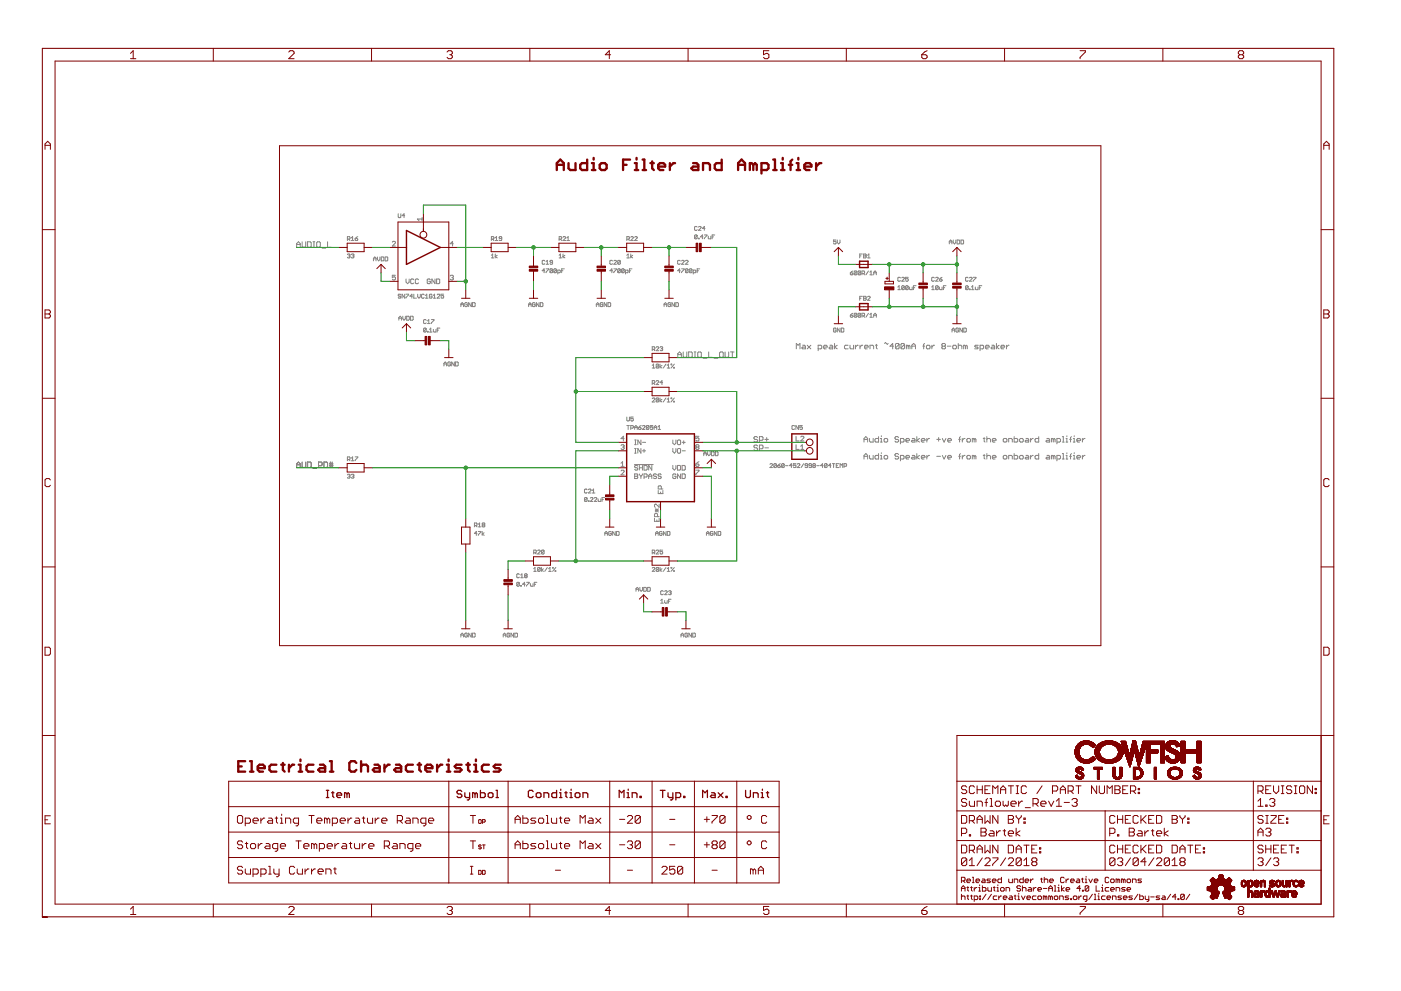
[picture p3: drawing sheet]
<svg xmlns="http://www.w3.org/2000/svg" width="420mm" height="297mm" viewBox="0 0 420 297" stroke-linecap="round" stroke-linejoin="round" font-family="sans-serif">
<g fill="none" stroke="#808080" stroke-width=".3">
<path d="M89 74.1v-1.1l.5-.5 .5 .5v1.1M89 73.3h1M90.6 72.5v1.3l.3 .3h.5l.3-.3v-1.3M92.2 72.5h.8l.3 .2v1.1l-.3 .3h-.8zM93.9 72.5h.5M93.9 74.1h.5M94.1 72.5v1.6M95.2 72.5h.6l.3 .2v1.1l-.3 .3h-.6l-.2-.3v-1.1zM96.6 74.4h1.1M98.2 72.5v1.6h1.1M104.2 76.3l.6-.2 .2 .2-.2 .4M104.2 71.7h.6l.2-.6-.8-.2v1.2"/>
<path d="M104.6 76.7h.2M104.6 71.7l.4 .4M104.8 76.7l.2 .2-.2 .4-.6-.2M105.3 76.3l.6-.2 .2 .2-.2 .4M105.3 71.3l.4-.4v1.2M105.3 72.1h.8M105.7 76.7h.2M105.9 76.7l.2 .2-.2 .4-.6-.2M106.5 71.5h.6l.2 .4-.6 .2zM107.3 70.9l-.8 .6M112 78.2v-.8l.4-.4 .4 .4v.8M112 77.6h.8"/>
<path d="M113.2 77v.8l.4 .4 .3-.4v-.8M114.3 77l.8 .2v.8l-.2 .2h-.6zM115.5 77l.8 .2v.8l-.2 .2h-.6zM117.7 72.6l.2-.3 .7 .3-.9 1.1h.9M119.4 64.1v.9l.2 .2 .6-.2v-.9M121.4 64.6h-.8l.6-.5v1.1M126.6 65.7h-1.4l.4 .4M126.6 65.2v.9M136 73h-1l.7-.7v1.4M147.4 77.3h.7M147.4 76.5l.3-.4v1.2M147.4 71.7l.7-.2-.2-.6h-.5v1.2"/>
<path d="M147.7 71.7l.4 .4M148.5 76.1v1.2M148.5 72.1h.8M148.5 71.3l.4-.4v1.2M149.1 76.5l-.6 .4 .6 .4M150.5 71.5h-.6l-.2-.2 .2-.4 .6 .2v.8l-.2 .2-.6-.2M163.4 78.2l-.2-.2-.6 .2v.8l.2 .2 .6-.2M163.8 79.2h.7M163.8 78.4l.3-.4v1.2M165.7 78.6h-.6l-.2-.2 .2-.4 .6 .2v.8l-.2 .2-.6-.2M167.7 77.3h.7M167.7 71.7l.7-.2-.1-.6h-.6v1.2"/>
<path d="M167.7 76.5l.4-.4v1.2M168.1 71.7l.3 .4M168.8 76.1v1.2M168.8 71.1l.2-.2 .6 .2-.8 1h.8M169.4 76.5l-.6 .4 .6 .4M170 72.1h.8M170 71.3l.4-.4v1.2M183.7 78.2l-.2-.2-.6 .2v.8l.2 .2 .6-.2M184.1 78.2l.2-.2 .6 .2-.8 1h.8M186 78.2l-.6-.2-.1 .2v.8M186 78.2v.8l-.2 .2-.5-.2M186 78.2l-.7 .8"/>
<path d="M188 77.3h.8M188 71.7h.6l.2-.6-.8-.2v1.2M188 76.5l.4-.4v1.2M188.4 71.7l.4 .4M189.2 76.1v1.2M189.2 71.1l.2-.2 .5 .2-.7 1h.7M189.7 76.5l-.5 .4 .5 .4M190.3 71.1l.2-.2 .6 .2-.8 1h.8M204 78.2l-.2-.2-.6 .2v.8l.2 .2 .6-.2M204.4 78.2l.2-.2 .6 .2-.8 1h.8M205.6 78.2l.2-.2 .6 .2-.8 1h.8M209.1 70.6v.8l-.2 .2-.6-.2"/>
<path d="M209.1 68.1l-.2-.2-.6 .2v.8l.2 .1 .6-.1M209.1 70.6l-.2-.2-.6 .2v.8M209.1 70.6l-.8 .8M209.5 71.4l.2 .2zM209.5 68.1l.2-.2 .5 .2-.7 .9h.7M210.8 71h-.7l.6-.6v1.2M211.2 70.4h.8l-.8 1.2M211.4 68.5h-.7l.5-.6v1.1M212.4 70.8l.2 .8h.6v-.8M213.6 71h.4M214.4 70.4h-.8v1.2M250.7 71.9h-.7v.6l.3-.2 .4 .2-.2 .6-.5-.2"/>
<path d="M251.1 71.9v.8l.4 .4 .4-.4v-.8M257.8 76.7h.4M258.6 76.1h-.8v1.2M259 76.1l.8 .2-.2 .4 .2 .4-.2 .2h-.6zM259 76.7h.6M260.2 77.3h.7M260.2 76.5l.4-.4v1.2M284.7 73.1v-.8l.4-.4 .4 .4v.8M284.7 72.5h.8M285.9 71.9v.8l.4 .4 .3-.4v-.8M287 71.9l.8 .2v.8l-.2 .2h-.6zM288.2 71.9l.8 .2v.8l-.2 .2h-.6z"/>
<path d="M118.6 82.5h-.9v.7l.7-.2 .2 .7-.2 .2-.7-.2M119.6 96v-.8l.4-.4 .4 .4v.8M119.6 95.4h.8M120.2 88.4l-.6-.2-.2 .4 .6 .2 .2 .4-.2 .2-.6-.2M120.8 94.8v.8l.4 .4 .4-.4v-.8M121.4 88.2v1.2l-.8-1.2v1.2M121.8 88.2h.7l-.7 1.2M121.8 83.6v1l.4 .4 .5-.4v-1M122 94.8l.7 .2v.8l-.2 .2h-.5zM123.1 94.8h.6l.2 .2-.2 1h-.6zM123.7 88.8h-.8l.6-.6v1.2M124.1 88.2v1.2h.8"/>
<path d="M124.1 83.9l-.2-.3-.7 .3v.9l.2 .2 .7-.2M125.3 88.2v.8l.3 .4 .4-.4v-.8M125.5 83.9l-.2-.3-.7 .3v.9l.2 .2 .7-.2M127.2 88.4l-.2-.2-.6 .2v.8l.2 .2 .6-.2M127.6 89.4h.8M127.6 88.6l.4-.4v1.2M127.8 96l-.2-.2-.6 .2 .2 1 .6-.2M127.8 98.6l-.6-.3-.2 1M127.8 98.6v.7l-.2 .2-.6-.2M127.8 98.6l-.8 .7M128.2 99.3l.2 .2zM128.2 97h.8"/>
<path d="M128.2 96.2l.4-.4v1.2M128.8 99.5h.8M128.8 98.7l.4-.4v1.2M129.1 83.9l-.3-.3-.7 .3v.9l.3 .2 .7-.2v-.5h-.5M129.4 95.8h.8l-.8 1.2M129.6 88.4l-.3-.2-.5 .2v.8l.5 .2 .3-.6h-.4M129.9 89.4h.8M129.9 88.6l.4-.4v1.2M130 98.7l.2 .8h.5v-.8M130.5 83.6v1.4l-1-1.4v1.4M130.9 83.6h.7l.3 .3v.9l-.3 .2h-.7zM131.1 88.4l.2-.2 .6 .2-.8 1h.8"/>
<path d="M131.1 98.9h.4M131.9 98.3h-.8v1.2M133.1 88.2h-.8v.6l.4-.2 .4 .2-.2 .6-.6-.2M135 82.7l.7-.2 .3 .2-.3 .5M135.5 83.2h.2M135.7 83.2l.3 .2-.3 .5-.7-.2M138.2 91.9v-.8l.4-.4 .4 .4v.8M138.2 91.3h.8M140.2 90.9l-.2-.2-.6 .2v.8l.6 .2 .2-.6h-.4M141.3 90.7v1.2l-.8-1.2v1.2M141.7 90.7h.6l.2 .2-.2 1h-.6zM158.5 91.3h.8"/>
<path d="M158.5 91.9v-.8l.4-.4 .4 .4v.8M160.5 90.9l-.2-.2-.6 .2 .2 1 .6-.2v-.4h-.4M161.6 90.7v1.2l-.7-1.2v1.2M162 90.7h.6l.2 .2-.2 1h-.6zM163.4 81.2h-.8l.6-.6v1.1M163.8 80.6h.7l-.7 1.1M165.7 80.8l-.6-.2-.2 .2v.8M165.7 80.8v.8l-.2 .1-.6-.1M165.7 80.8l-.8 .8M166.9 80.8l-.6-.2-.2 .2v.8M166.9 80.8v.8l-.2 .1-.6-.1M166.9 80.8l-.8 .8"/>
<path d="M167.3 81.7l.7-.1-.1-.6h-.6v1.1M168.4 81.2h.4M169.2 80.6h-.8v1.1M178.8 91.3h.8M178.8 91.9v-.8l.4-.4 .4 .4v.8M180.8 90.9l-.2-.2-.6 .2 .2 1 .6-.2v-.4h-.4M182 90.7v1.2l-.8-1.2v1.2M182.4 90.7h.5l.2 .2-.2 1h-.5zM183.7 81.2h-.8l.6-.6v1.1M184.1 80.6h.8l-.8 1.1M186 80.8l-.6-.2-.1 .2v.8M186 80.8v.8l-.2 .1-.5-.1"/>
<path d="M186 80.8l-.7 .8M187.2 80.8l-.6-.2-.2 .2v.8M187.2 80.8v.8l-.2 .1-.6-.1M187.2 80.8l-.8 .8M187.6 81.7h.6l.2-.5-.8-.2v1.1M188.8 81.2h.3M189.5 80.6h-.7v1.1M199.2 91.3h.7M199.2 91.9v-.8l.4-.4 .3 .4v.8M201.1 90.9l-.2-.2-.6 .2 .2 1 .6-.2v-.4h-.4M202.3 90.7v1.2l-.8-1.2v1.2M202.7 90.7h.6l.2 .2-.2 1h-.6z"/>
<path d="M204 81.2h-.8l.6-.6v1.1M204.4 80.6h.8l-.8 1.1M206.4 80.8l-.6-.2-.2 .2v.8M206.4 80.8v.8l-.3 .1-.5-.1M206.4 80.8l-.8 .8M207.5 80.8l-.6-.2-.2 .2v.8M207.5 80.8v.8l-.2 .1-.6-.1M207.5 80.8l-.8 .8M207.9 81.7h.6l.2-.5-.8-.2v1.1M209.1 81.2h.4M209.8 80.6h-.7v1.1M250.7 98.6l-.2-.3-.5 .3v.7l.5 .2 .2-.6h-.4"/>
<path d="M251.9 98.3v1.2l-.8-1.2v1.2M252.3 98.3h.6l.2 .3-.2 .9h-.6zM255 94.5h.6l.2 .4-.6 .2zM255 81.8h.6l.2 .4-.6 .2zM255.8 81.2l-.8 .6M255.8 93.9l-.8 .6M257 81.4v.8l-.2 .2-.6-.2M257 81.4l-.6-.2-.2 .2v.8M257 94.1l-.6-.2-.2 1M257 94.1l-.2 1-.6-.2M257 81.4l-.8 .8M257 94.1l-.8 .8"/>
<path d="M257.8 89.4h.4M258.1 81.4l-.8 .8M258.1 81.4v.8l-.2 .2-.6-.2M258.1 81.4l-.2-.2-.6 .2v.8M258.1 94.1l-.6-.2-.2 1M258.1 94.1l-.2 1-.6-.2M258.1 94.1l-.8 .8M258.5 82h.6l.2-.6-.8-.2v1.2M258.5 94.7l.8-.2-.2-.6h-.6v1.2M258.6 88.8h-.8v1.2M258.9 82l.4 .4M258.9 94.7l.4 .4"/>
<path d="M259 88.8h.6l.2 .2-.2 .4 .2 .4-.2 .2h-.6zM259 89.4h.6M260.2 89l.2-.2 .5 .2-.7 1h.7M260.5 81.2l-.8 1.2M260.5 93.9l-.8 1.2M260.9 82.4h.7M260.9 81.6l.3-.4v1.2M260.9 94.3l.3-.4v1.2M260.9 95.1h.7M262 81.8h.8M262 82.4v-.8l.4-.4 .4 .4v.8M262 95.1v-.8l.4-.4 .4 .4v.8"/>
<path d="M262 94.5h.8M269.3 86l.3-.4v1.2M269.3 86.8h.7M270 83.3l-.1-.2-.6 .2v.8l.2 .2 .5-.2M270.4 83.3l.2-.2 .6 .2-.8 1h.8M271.2 85.9v.7l-.2 .2-.6-.2M271.2 85.9l-.6-.3-.2 1M271.2 85.9l-.8 .7M272.4 85.9v.7l-.2 .2-.6-.2M272.4 85.9l-.2-.3-.6 .3v.7M272.4 83.1h-.8v.6l.4-.2 .4 .2-.2 .6-.6-.2M272.4 85.9l-.8 .7"/>
<path d="M272.8 86l.2 .8h.6v-.8M273.9 86.2h.4M274.7 85.6h-.8v1.2M279.4 86.8h.8M279.4 86l.4-.4v1.2M280.2 83.3l-.2-.2-.6 .2v.8l.2 .2 .6-.2M280.6 83.3l.2-.2 .6 .2-.8 1h.8M281.4 85.9v.7l-.2 .2-.6-.2M281.4 85.9l-.6-.3-.2 1M281.4 85.9l-.8 .7M281.7 86v.6l.3 .2h.5v-.8M281.7 83.7h.6l.2 .4-.5 .2z"/>
<path d="M282.5 83.1l-.8 .6M282.9 86.2h.4M283.7 85.6h-.8v1.2M285.5 98.9h.8M285.5 99.5v-.8l.4-.4 .4 .4v.8M287.5 98.6l-.2-.3-.6 .3 .2 .9 .6-.2v-.4h-.4M288.6 98.3v1.2l-.8-1.2v1.2M289 98.3h.6l.2 .3-.2 .9h-.6zM290.4 85.9l-.8 .7M290.4 85.9v.7l-.2 .2-.6-.2M290.4 85.9l-.6-.3-.2 1M290.4 83.3l-.2-.2-.6 .2v.8l.2 .2 .6-.2"/>
<path d="M290.7 83.3l.2-.2 .6 .2-.8 1h.8M290.7 86.6l.2 .2zM291.3 86.8h.8M291.3 86l.4-.4v1.2M291.9 83.1h.8l-.8 1.2M292.5 86l.2 .8h.6v-.8M293.7 86.2h.4M294.4 85.6h-.7v1.2M133.1 109.7v-.8l.4-.4 .4 .4v.8M133.1 109.1h.8M135.1 108.7l-.2-.2-.6 .2v.8l.6 .2 .2-.6h-.4M136.2 108.5v1.2l-.7-1.2v1.2"/>
<path d="M136.6 108.5h.6l.2 .2-.2 1h-.6zM195.6 104.7l.8-.2-.2-.6h-.6v1.2M195.6 114.9l.8-.2-.2-.6h-.6v1.2M195.6 119.5l.2-.2 .6 .2-.8 1h.8M195.6 109.5l.4-.4v1.2M195.6 110.3h.8M196 114.9l.4 .4M196 104.7l.4 .4M196.8 104.1l.2-.2 .5 .2-.7 1h.7M196.8 114.3l.2-.2 .5 .2-.7 1h.7M197.5 109.3l-.5-.2-.2 1M197.5 119.5l-.1-.2-.6 .2v.8"/>
<path d="M197.5 109.3l-.1 1-.6-.2M197.5 119.5l-.1 1-.6-.2M197.5 119.5l-.7 .8M197.5 109.3l-.7 .8M198 109.1v1.2M198 119.3v1.2M198 104.1l.5-.2 .2 .2-.2 .4M198.3 104.5h.2M198.5 104.5l.2 .2-.2 .4-.5-.2M198.5 119.7l-.5 .4 .5 .4M198.5 109.5l-.5 .4 .5 .4M198.7 114.7h-.7l.5-.6v1.2"/>
<path d="M199.7 119.3l-.8 1.2M199.7 109.1l-.8 1.2M200.1 109.5l.4-.4v1.2M200.1 119.7l.4-.4v1.2M200.1 110.3h.8M201.3 109.1l.2 .2zM201.3 119.3l.2 .2zM202 110.1l.2 .2zM202.2 119.3l-.9 1.2M202.2 109.1l-.9 1.2M203.3 107.1v-1.1l.5-.5 .5 .5v1.1M203.3 106.3h1"/>
<path d="M204.9 105.5v1.3l.3 .3h.5l.3-.3v-1.3M206.5 105.5h.8l.3 .2v1.1l-.3 .3h-.8zM208.2 107.1h.5M208.2 105.5h.5M208.4 105.5v1.6M209.3 105.7l.2-.2h.6l.2 .2v1.1l-.2 .3h-.6l-.2-.3zM210.9 107.4h1.1M212.5 105.5v1.6h1.1M214.2 107.4h1M215.8 105.7l.3-.2h.5l.3 .2v1.1l-.3 .3h-.5l-.3-.3zM217.4 105.5v1.3l.3 .3h.5l.3-.3v-1.3M219.1 105.5h1.1"/>
<path d="M219.6 105.5v1.6M238.8 104.6v-1.6l.6 .5 .5-.5v1.6M240.7 103.5h.6l.2 .3v.8h-.8l-.2-.3 .2-.3h.8M242.1 103.5l1.1 1.1M243.2 103.5l-1.1 1.1M245.4 104.6h.8l.2-.3v-.5l-.2-.3h-.8v1.6M247 104h1.1l-.3-.5h-.5l-.3 .3v.5l.3 .3h.5M248.9 103.5h.5l.3 .3v.8h-.8l-.3-.3 .3-.3h.8M250.3 103v1.6M251.1 103.5l-.8 .5 .8 .6M254.4 103.5h-.9l-.2 .3v.5l.2 .3h.9M254.9 103.5v.8l.3 .3h.8v-1.1"/>
<path d="M256.5 103.5v1.1M257.4 103.5h-.3l-.6 .5M257.9 103.5v1.1M258.7 103.5h-.3l-.5 .5M259.3 104h1l-.2-.5h-.6l-.2 .3v.5l.2 .3h.6M260.9 104.6v-1.1h.8l.3 .3v.8M262.6 103.5h.5M262.8 103.2v1.1l.3 .3M265.3 103l.2-.3 .6 .5 .3-.2M268 103.8h-1.1l.8-.8v1.6M269.6 103.2v1.1l-.2 .3h-.6l-.3-.3M269.6 103.2l-1.1 1.1"/>
<path d="M269.6 103.2l-.2-.2h-.6l-.3 .2v1.1M271.3 103.2v1.1l-.3 .3h-.6l-.2-.3M271.3 103.2l-.3-.2h-.6l-.2 .2v1.1M271.3 103.2l-1.1 1.1M272.4 103.8v.8M272.4 103.8l-.6-.3v1.1M272.4 103.8l.2-.3 .3 .3v.8M273.5 103.8h1.1M273.5 104.6v-1.1l.5-.5 .6 .5v1.1M276.7 103.8h.6M277.3 103l-.3 .2v1.4M278.1 103.5h.5l.3 .3v.5l-.3 .3h-.5l-.3-.3v-.5z"/>
<path d="M279.5 103.5v1.1M280.3 103.5h-.3l-.5 .5M282.7 103.8l-.2-.3 .2-.5h.6l.2 .2-.2 .6M282.7 103.8l-.2 .2 .2 .6h.6l.2-.3-.2-.5M282.7 103.8h.6M284.1 103.8h1.1M286 103.5h.6l.2 .3v.5l-.2 .3h-.6l-.3-.3v-.5zM287.4 103.8l.2-.3h.6l.3 .3v.8M287.4 103v1.6M289.6 103.8v.8M289.6 103.8l-.6-.3v1.1M289.6 103.8l.2-.3 .3 .3v.8"/>
<path d="M293.4 103.5h-.9l-.2 .3 1.1 .5-.3 .3h-.8M293.9 104.6h.8l.3-.3v-.5l-.3-.3h-.8v1.6M295.6 104h1.1l-.3-.5h-.6l-.2 .3v.5l.2 .3h.6M297.5 103.5h.5l.3 .3v.8h-.8l-.3-.3 .3-.3h.8M298.8 103v1.6M299.6 103.5l-.8 .5 .8 .6M300.2 104h1.1l-.3-.5h-.5l-.3 .3v.5l.3 .3h.5M301.8 103.5v1.1M302.6 103.5h-.2l-.6 .5M89 139.3h1M90.6 138.5v1.3l.3 .3h.5l.3-.3v-1.3M92.2 138.5h.8l.3 .3v1l-.3 .3h-.8z"/>
<path d="M95.5 139.6h.8l.3-.3v-.5l-.3-.3h-.8v1.6M97.2 138.5h.8l.2 .3v1l-.2 .3h-.8zM98.8 139.6h1.1M98.8 139h1.1M99.1 138.5v1.6M99.6 138.5v1.6M104.2 137.7l.8-.2-.2-.6h-.6v1.2M104.6 137.7l.4 .4M105.3 137.4l.4-.5v1.2M105.3 138.1h.8M106.5 136.9h.8l-.8 1.2M186.2 139.8h1"/>
<path d="M186.2 133.5l.7-.2 .3 .2-.3 .5M186.2 138.9l.5-.5v1.4M186.7 134h.2M186.9 134l.3 .2-.3 .5-.7-.2M187.2 131.5h-1l.7-.7v1.4M188 125v1l.2 .2 .6-.2v-1M188 127.6h.8M188.4 127.6v1.1M189.2 128.3l.7-.2-.2-.5h-.5v1.1M189.9 125h-.7v.6l.3-.2 .4 .2-.2 .6-.5-.2M190.3 139.3h5.6M190.3 128.7v-.7l.4-.4 .4 .4v.7"/>
<path d="M190.3 128.1h.8M190.3 133.3h.5M190.3 131.9h.5M190.3 135.8h.5M190.3 134.4h.5M190.6 131.9v1.4M190.6 134.4v1.4M191.3 139.7l-.7-.2-.3 .5 .7 .2 .3 .5-.3 .2-.7-.2M191.5 128.1h.6l.2 .4-.6 .2zM191.7 139.5v1.4M192.2 131.9v1.4l-.9-1.4v1.4M192.2 134.4v1.4l-.9-1.4v1.4"/>
<path d="M192.3 127.6l-.8 .5M192.7 127.7l.2-.1 .5 .1-.7 1h.7M192.7 139.5v1.4M192.7 132.6h.9M192.7 135.1h.9M193.1 134.7v.9M193.1 139.5h.7l.3 .2v1l-.3 .2h-.7zM194.6 127.7l-.2-.1-.6 .1v.8M194.6 127.7v.8l-.2 .2-.6-.2M194.6 127.7l-.8 .8M195.5 139.5v1.4l-1-1.4v1.4M195.8 127.6h-.8v.5l.4-.1 .4 .1-.2 .6-.6-.2"/>
<path d="M196.2 128.1h.8M196.2 128.7v-.7l.4-.4 .4 .4v.7M197.3 128.7h.8M197.3 128l.4-.4v1.1M200.1 120.5h.8M201.8 131.9v.9l.4 .5 .5-.5v-.9M201.8 134.4v1l.4 .4 .5-.4v-1M201.8 139.5v.9l.4 .5 .5-.5v-.9M202 120.3l.2 .2zM203.2 132.1l.2-.2 .7 .2v1l-.2 .2-.7-.2zM203.2 134.7l.2-.3 .7 .3v.9l-.2 .2-.7-.2zM203.2 139.5h.7l.2 .2v1l-.2 .2h-.7z"/>
<path d="M204.6 132.6h.9M204.6 135.1h.9M204.6 139.5h.7l.2 .2v1l-.2 .2h-.7zM205 132.1v1M208.7 139.1h.7l.2 .5-.7 .2zM208.9 134l-.2-.2 .2-.5 .7 .2-.2 .5M208.9 134l-.2 .2 .2 .5 .7-.2-.2-.5M208.9 134h.5M209.6 130.8h-.9v.7l.4-.3 .5 .3-.2 .7-.7-.3M209.6 138.4l-.9 .7M211.1 136.6v-.8l.3-.4 .4 .4v.8M211.1 136h.7"/>
<path d="M212.2 135.4v.8l.4 .4 .4-.4v-.8M213.4 135.4l.8 .2v.8l-.2 .2h-.6zM214.6 135.4l.7 .2v.8l-.2 .2h-.5zM227.2 133.7l-.3-.3h-.5l-.3 .6 .3 .2h.5l.3 .6-.3 .2h-.5l-.3-.2M227.2 131.1l-.3-.2h-.5l-.3 .5 .3 .3h.5l.3 .5-.3 .3h-.5l-.3-.3M227.8 134.5h.8l.2-.3v-.5l-.2-.3h-.8v1.6M227.8 132h.8l.2-.3v-.6l-.2-.2h-.8v1.6M229.4 134.2h1.1M229.4 131.7h1.1M229.9 131.1v1.1M230.9 139.2l.2-.2 .6 .2-.8 .9h.8M232.9 139.2v.8l-.2 .1-.6-.1"/>
<path d="M232.9 139.2l-.2-.2-.6 .2v.8M232.9 139.2l-.8 .8M233.2 139.6h.6l.2 .4-.6 .1zM234 139l-.8 .6M235.2 139.2v.8l-.2 .1-.6-.1M235.2 139.2l-.2-.2-.6 .2v.8M235.2 139.2l-.8 .8M235.6 139.6h.7M237.5 139.6h-.8l.6-.6v1.1M238.3 127.7l-.2-.1-.6 .1v.8l.2 .2 .6-.2M238.7 139h-.8v.6l.4-.2 .4 .2-.2 .5-.6-.1M238.7 130.8v1.4h1"/>
<path d="M238.7 133.3v1.4h1M239.1 139.2l.2-.2 .6 .2-.8 .9h.8M239.5 127.6v1.1l-.8-1.1v1.1M240.1 133.8l.5-.5v1.4M240.1 131l.3-.2 .7 .2-1 1.2h1M240.1 134.7h1M240.6 127.6h-.7v.5l.3-.1 .4 .1-.2 .6-.5-.2M241 139l-.7 1.1M242.2 139.6l-.8-.2 .2-.4 .6 .2v.8l-.2 .1-.6-.1M243.4 139.6h-.6l-.2-.2 .2-.4 .6 .2v.8l-.2 .1-.6-.1M244 139.6l-.2 .2 .2 .3 .5-.1-.2-.4M244 139.6l-.2-.2 .2-.4 .5 .2-.2 .4"/>
<path d="M244 139.6h.3M244.9 139.6h.8M246.9 139.6h-.8l.6-.6v1.1M248.1 139.2v.8l-.2 .1-.6-.1M248.1 139.2l-.6-.2-.2 .2v.8M248.1 139.2l-.8 .8M249.2 139.6h-.8l.6-.6v1.1M249.6 139h.8M250 139v1.1M250.8 139.6h.4M251.6 139h-.8v1.1h.8M253.1 139.8h.6l.2-.6-.8-.2v1.1"/>
<path d="M259.1 131.7h1.1M259.1 132.5v-1.1l.6-.5 .5 .5v1.1M259.1 137.6v-1.1l.6-.5 .5 .5v1.1M259.1 136.8h1.1M260.8 131.4v.8l.2 .3h.9v-1.1M260.8 136.5v.8l.2 .3h.9v-1.1M263.5 130.9v1.6h-.8l-.3-.3v-.5l.3-.3h.8M263.5 136v1.6h-.8l-.3-.3v-.5l.3-.3h.8M264 131.4h.3v1.1M264 132.5h.6M264 136.5h.3v1.1M264 137.6h.6"/>
<path d="M264.3 130.6v.3M264.3 135.7v.3M265.1 136.8l.3-.3h.5l.3 .3v.5l-.3 .3h-.5l-.3-.3zM265.4 131.4h.5l.3 .3v.5l-.3 .3h-.5l-.3-.3v-.5zM269.5 131.1l-.3-.2h-.5l-.3 .5 .3 .3h.5l.3 .5-.3 .3h-.5l-.3-.3M269.5 136.2l-.3-.2h-.5l-.3 .5 .3 .3h.5l.3 .5-.3 .3h-.5l-.3-.3M270 132.5h.8l.3-.3v-.5l-.3-.3h-.8v1.7M270 137.6h.8l.3-.3v-.5l-.3-.3h-.8v1.6M271.7 132h1.1l-.3-.6h-.6l-.2 .3v.5l.2 .3h.6M271.7 137.1h1.1l-.3-.6h-.6l-.2 .3v.5l.2 .3h.6M273.6 131.4h.5l.3 .3v.8h-.8l-.3-.3 .3-.2h.8M273.6 136.5h.5l.3 .3v.8h-.8l-.3-.3 .3-.2h.8"/>
<path d="M275 130.9v1.6M275 136v1.6M275.8 131.4l-.8 .6 .8 .5M275.8 136.5l-.8 .6 .8 .5M276.3 132h1.1l-.3-.6h-.5l-.3 .3v.5l.3 .3h.5M276.3 137.1h1.1l-.3-.6h-.5l-.3 .3v.5l.3 .3h.5M278 131.4v1.1M278 136.5v1.1M278.8 131.4h-.3l-.5 .6M278.8 136.5h-.3l-.5 .6M280.9 131.7h1.1M280.9 136.8h1.1"/>
<path d="M281.5 131.1v1.1M282.6 131.4l.5 1.1 .6-1.1M282.6 136.5l.5 1.1 .6-1.1M284.2 132h1.1l-.3-.6h-.5l-.3 .3v.5l.3 .3h.5M284.2 137.1h1.1l-.3-.6h-.5l-.3 .3v.5l.3 .3h.5M287.5 131.7h.5M287.5 136.8h.5M288 130.9l-.2 .2v1.4M288 136l-.2 .2v1.4M288.6 131.4v1.1M288.6 136.5v1.1M289.4 131.4h-.3l-.5 .6"/>
<path d="M289.4 136.5h-.3l-.5 .6M290 131.7l.2-.3h.6l.2 .3v.5l-.2 .3h-.6l-.2-.3zM290 136.8l.2-.3h.6l.2 .3v.5l-.2 .3h-.6l-.2-.3zM292.1 131.7l-.5-.3v1.1M292.1 131.7l.3-.3 .3 .3v.8M292.1 136.8l.3-.3 .3 .3v.8M292.1 136.8l-.5-.3v1.1M292.1 131.7v.8M292.1 136.8v.8M294.9 131.4h.5M294.9 136.5h.5M295.1 131.1v1.1l.3 .3"/>
<path d="M295.1 136.2v1.1l.3 .3M296 131.7l.2-.3h.6l.3 .3v.8M296 130.9v1.6M296 136v1.6M296 136.8l.2-.3h.6l.3 .3v.8M297.6 132h1.1l-.3-.6h-.5l-.3 .3v.5l.3 .3h.5M297.6 137.1h1.1l-.3-.6h-.5l-.3 .3v.5l.3 .3h.5M300.9 136.8l.2-.3h.6l.3 .3v.5l-.3 .3h-.6l-.2-.3zM301.1 131.4h.6l.3 .3v.5l-.3 .3h-.6l-.2-.3v-.5zM302.5 132.5v-1.1h.8l.3 .3v.8M302.5 137.6v-1.1h.8l.3 .3v.8M304.1 130.9v1.6h.8l.3-.3v-.5l-.3-.3h-.8"/>
<path d="M304.1 136v1.6h.8l.3-.3v-.5l-.3-.3h-.8M305.8 136.8l.2-.3h.6l.3 .3v.5l-.3 .3h-.6l-.2-.3zM306 131.4h.6l.3 .3v.5l-.3 .3h-.6l-.2-.3v-.5zM307.7 131.4h.5l.3 .3v.8h-.8l-.3-.3 .3-.2h.8M307.7 136.5h.5l.3 .3v.8h-.8l-.3-.3 .3-.2h.8M309.1 131.4v1.1M309.1 136.5v1.1M309.9 131.4l-.8 .6M309.9 136.5l-.8 .6M311.5 130.9v1.6h-.8l-.3-.3v-.5l.3-.3h.8M311.5 136v1.6h-.8l-.3-.3v-.5l.3-.3h.8M314 131.4h.5l.3 .3v.8h-.8l-.3-.3 .3-.2h.8"/>
<path d="M314 136.5h.5l.3 .3v.8h-.8l-.3-.3 .3-.2h.8M315.9 131.7l-.6-.3v1.1M315.9 136.8l-.6-.3v1.1M315.9 131.7v.8M315.9 136.8v.8M315.9 131.7l.2-.3 .3 .3v.8M315.9 136.8l.2-.3 .3 .3v.8M317 132.5h.8l.3-.3v-.5l-.3-.3h-.8v1.7M317 137.6h.8l.3-.3v-.5l-.3-.3h-.8v1.6M318.6 130.9h.3v1.6M318.6 132.5h.6M318.6 136h.3v1.6"/>
<path d="M318.6 137.6h.6M319.7 131.4h.3v1.1M319.7 132.5h.5M319.7 136.5h.3v1.1M319.7 137.6h.5M320 130.6v.3M320 135.7v.3M320.8 131.7h.5M320.8 136.8h.5M321.3 130.9l-.2 .2v1.4M321.3 136l-.2 .2v1.4M321.9 131.4h.3v1.1"/>
<path d="M321.9 132.5h.5M321.9 136.5h.3v1.1M321.9 137.6h.5M322.2 130.6v.3M322.2 135.7v.3M323 132h1.1l-.3-.6h-.6l-.2 .3v.5l.2 .3h.6M323 137.1h1.1l-.3-.6h-.6l-.2 .3v.5l.2 .3h.6M324.6 131.4v1.1M324.6 136.5v1.1M325.4 131.4h-.3l-.5 .6M325.4 136.5h-.3l-.5 .6M89 140.1v-1.1l.5-.5 .5 .5v1.1"/>
<path d="M93.9 140.4h1.1M104.2 142.3l.6-.1 .2 .1-.2 .4M104.6 142.7h.2M104.8 142.7l.2 .2-.2 .4-.6-.2M105.3 142.3l.6-.1 .2 .1-.2 .4M105.7 142.7h.2M105.9 142.7l.2 .2-.2 .4-.6-.2M142.3 157.5h.6l.2-.5-.8-.2v1.1M142.7 157.5l.4 .4M143.1 159.9h-.8l.6-.6v1.2M143.4 159.3h.8l-.8 1.2M143.4 157.1l.4-.3v1.1"/>
<path d="M143.4 157.9h.8M144.6 159.3v1.2M144.8 157.4l-.2-.3 .2-.3 .6 .2-.2 .4M144.8 157.4l-.2 .1 .2 .4 .6-.2-.2-.3M144.8 157.4h.4M145.2 159.7l-.6 .4 .6 .4M176.1 146.8l-.2-.2-.6 .2v.8l.2 .2 .6-.2M176.1 149.3l-.2-.2-.6 .2v.8M176.1 149.3v.8l-.2 .2-.6-.2M176.1 149.3l-.8 .8M176.5 150.1l.2 .2zM176.5 146.8l.2-.2 .5 .2-.7 1h.7"/>
<path d="M177 149.3l.2-.2 .6 .2-.8 1h.8M177.6 147.8h.8M177.6 147l.4-.4v1.2M178.2 149.3l.2-.2 .6 .2-.8 1h.8M179.4 149.5l.2 .8h.6v-.8M180.6 149.7h.3M181.3 149.1h-.7v1.2M181.4 159.9h.8M183.3 159.5l-.2-.2-.5 .2v.8l.2 .2 .5-.2v-.4h-.4M184.5 159.3v1.2l-.8-1.2v1.2M184.9 159.3l.8 .2v.8l-.2 .2h-.6zM186.2 141.2l.3-.3 .7 .3-1 1.1h1"/>
<path d="M190.3 142.7h.7M190.3 142h.7l.3 .3-.3 .4 .3 .5-.3 .2h-.7zM191.7 142l.5 .7M191.7 140.2h1M192.2 142.7v.7M192.7 142l-.5 .7M193.1 143h.7l.3-.7-.3-.3h-.7v1.4M194.5 142.7h1M194.5 143.4v-.9l.5-.5 .5 .5v.9M196.3 155.3v1h1.4v-1M196.5 152.5l.9 1M196.5 153h.9"/>
<path d="M196.6 159.9h.8M196.9 142.3l-.2-.3-.7 .3 .2 .4 .7 .3-.2 .4-.7-.2M197 152.5v1M197 155.8v.5M197.2 154.9v-.7l-.7-.3-.2 .3v.7h1.4M197.4 147v1h1.4v-1M197.4 152.5l-.9 1M197.7 151.1v1l-1-1-.4 .3 .2 .7M198.1 147.5v.5M198.3 142.3l-.7-.3-.2 .5 .7 .2 .2 .5-.2 .2-.7-.2M198.3 146.6v-.7l-.7-.3-.2 .3v.7h1.4M198.6 159.5l-.2-.2-.6 .2v.8l.2 .2 .6-.2v-.4h-.4"/>
<path d="M199.7 159.3v1.2l-.7-1.2v1.2M200.1 159.3l.8 .2v.8l-.2 .2h-.6zM202.7 142.3l-.2-.3-.7 .3v.9l.2 .2 .7-.2v-.5h-.5M204.1 142v1.4l-.9-1.4v1.4M204.6 142h.7l.2 .3v.9l-.2 .2h-.7zM208.7 140.9h.9l-.9 1.4M211.9 159.9h.7M213.8 159.5l-.2-.2-.6 .2v.8l.2 .2 .6-.2v-.4h-.4M215 159.3v1.2l-.8-1.2v1.2M215.4 159.3l.8 .2v.8l-.2 .2h-.6zM251.9 140.1v-1.1l.4 .4 .4-.4v1.1M155.7 172.2l-.1-.2-.6 .2v.8l.2 .2 .5-.2"/>
<path d="M155.7 174.7l-.1-.2-.6 .2v.8M155.7 174.7v.8l-.1 .2-.6-.2M155.7 174.7l-.7 .8M156.1 172.4l.4-.4v1.2M156.1 175.5l.2 .2zM156.1 173.2h.8M157.5 172.6l-.2-.2 .2-.4 .6 .2-.2 .4M157.5 172.6l-.2 .2 .2 .4 .6-.2-.2-.4M157.5 175.1h-.8l.6-.6v1.2M157.5 172.6h.4M157.9 174.5h.8l-.8 1.2M159.1 174.9l.2 .8h.6v-.8"/>
<path d="M160.1 171.3h.7M160.1 170.5l.3-.4v1.2M160.1 165.7l.7-.2-.2-.6h-.5v1.2M160.2 175.1h.4M160.4 165.7l.4 .4M161 174.5h-.8v1.2M161.2 165.1l.2-.2 .6 .2-.8 1h.8M162 170.3v.8l-.2 .2-.6-.2M162 170.3l-.2-.2-.6 .2v.8M162 170.3l-.8 .8M162.4 170.1v1.2M163 170.5l-.6 .4 .6 .4"/>
<path d="M163.2 165.1v.8l-.2 .2-.6-.2M163.2 165.1l-.6-.2-.2 .2v.8M163.2 165.1l-.8 .8M164.1 170.1l-.7 1.2M164.5 170.5l.4-.4v1.2M164.5 171.3h.8M165.7 170.1l.2 .2zM166.5 171.1l.2 .2zM166.7 170.1l-1 1.2M181.4 160.5v-.8l.4-.4 .4 .4v.8M190.7 177.2v-.8l.4-.3 .4 .3v.8M190.7 176.7h.8"/>
<path d="M191.9 176.1v.7l.4 .4 .4-.4v-.7M193.1 176.1l.7 .2v.7l-.1 .2h-.6zM194.2 176.1l.8 .2v.7l-.2 .2h-.6zM195.6 170.3l.2-.2 .6 .2-.8 1h.8M195.6 165.7l.8-.2-.2-.6h-.6v1.2M196 165.7l.4 .4M196.6 160.5v-.8l.4-.4 .4 .4v.8M196.8 165.1l.2-.2 .5 .2-.7 1h.7M197.5 170.3v.8l-.1 .2-.6-.2M197.5 170.3l-.1-.2-.6 .2v.8M197.5 170.3l-.7 .8M198 170.1v1.2"/>
<path d="M198.5 170.5l-.5 .4 .5 .4M198.7 164.9h-.7v.6l.3-.2 .4 .2-.2 .6-.5-.2M198.9 177.3l-.2-.2-.6 .2v.8l.3 .1 .5-.1M199.3 177.3l.2-.2 .6 .2-.8 .9h.8M199.7 170.1l-.8 1.2M200.1 171.3h.8M200.1 170.5l.4-.4v1.2M200.5 177.3l.6-.2 .2 .2-.2 .4M200.9 177.7h.2M201.1 177.7l.2 .2-.2 .3-.6-.1M201.3 170.1l.2 .2zM201.3 179.6h-.8v1.2"/>
<path d="M202 171.1l.2 .2zM202.2 170.1l-.9 1.2M211.9 160.5v-.8l.4-.4 .3 .4v.8M138.2 190.9v-.7l.4-.4 .4 .4v.7M138.2 190.4h.8M140.2 190l-.2-.2-.6 .2v.8l.6 .1 .2-.5h-.4M141.3 189.8v1.1l-.8-1.1v1.1M141.7 189.8l.8 .2v.8l-.2 .1h-.6zM150.9 190.4h.8M150.9 190.9v-.7l.4-.4 .4 .4v.7M152.9 190l-.2-.2-.6 .2v.8l.2 .1 .6-.1v-.4h-.4M154 189.8v1.1l-.8-1.1v1.1"/>
<path d="M154.4 189.8l.8 .2v.8l-.2 .1h-.6zM198.1 180l.4-.4v1.2M198.1 180.8h.8M199.3 180l.2 .8h.6v-.8M200.5 180.2h.4M204.2 190.4h.8M204.2 190.9v-.7l.4-.4 .4 .4v.7M206.2 190l-.2-.2-.6 .2v.8l.2 .1 .6-.1v-.4h-.4M207.4 189.8v1.1l-.8-1.1v1.1M207.8 189.8l.7 .2v.8l-.2 .1h-.5z"/>
</g>
<g fill="none" stroke="#800000" stroke-width=".3">
<path d="M16.5 18.3h379.7v252.7h-379.7zM39.1 16l.8-.8v2.4M39.1 17.6h1.6M64 14.5v3.8M86.6 15.6l.4-.4h.8l.4 .4v.4l-1.6 1.6h1.6M111.4 14.5v3.8M134.1 15.6l.4-.4h.8l.4 .4v.4l-.4 .4M134.9 16.4h.4M135.3 16.4l.4 .4v.4l-.4 .4h-.8l-.4-.4M158.9 14.5v3.8M183.1 16.4h-1.6l1.2-1.2v2.4M206.4 14.5v3.8"/>
<path d="M230.6 15.2h-1.6v1.2l.8-.4h.4l.4 .4v.8l-.4 .4h-.8l-.4-.4M253.8 14.5v3.8M276.4 16.4h1.2l.4 .4v.4l-.4 .4h-.8l-.4-.4zM278 15.2l-.8 .4-.8 .8M301.3 14.5v3.8M323.9 15.2h1.6v.4l-1.6 1.6v.4M348.7 14.5v3.8M371.8 16.4l-.4-.4v-.4l.4-.4h.8l.4 .4v.4l-.4 .4M371.8 16.4l-.4 .4v.4l.4 .4h.8l.4-.4v-.4l-.4-.4M371.8 16.4h.8M13.5 44.8v-1.6l.8-.8 .8 .8v1.6M13.5 43.6h1.6"/>
<path d="M83.8 43.7h246.4v149.8h-246.4zM397 43.6h1.6M397 44.8v-1.6l.8-.8 .8 .8v1.6M12.7 68.8h3.8M101.6 74.2h2.5M104.1 72.9h5.1v2.5h-5.1zM109.2 74.2h2.5M114.3 79.2v2.6M114.3 79.2l-1.3 1.3M114.3 79.2l1.2 1.3M116.8 74.2h5.1M119.4 66.5h15.2v20.4h-15.2z"/>
<path d="M127 64v5.3M132.1 74.2h5M144.8 74.2h2.5M147.3 72.9h5.1v2.5h-5.1zM152.4 74.2h2.5M160 76.7v3.3M165.1 74.2h2.5M167.6 72.9h5.1v2.5h-5.1zM172.7 74.2h2.5M180.3 76.7v3.3M185.4 74.2h2.5M187.9 72.9h5.1v2.5h-5.1z"/>
<path d="M193 74.2h2.6M200.6 76.7v3.3M205.7 74.2h3.3M210 74.2h3.3M251.4 74.2l-1.2 1.2M251.4 74.2l1.3 1.2M251.4 74.2v2.5M256.5 79.2h5.1M287 74.2v2.5M287 74.2l-1.3 1.2M287 74.2l1.2 1.2M396.2 68.8h3.8"/>
<path d="M13.5 92.9h1.2l.4 .4v.4l-.4 .4 .4 .4v.4l-.4 .4h-1.2zM13.5 94.1h1.2M116.8 84.3h2.6M121.9 97v2.6M121.9 97l-1.3 1.3M121.9 97l1.3 1.3M134.6 84.3h2.5M138.4 89.4h2.5M139.7 86.9v2.5M158.7 89.4h2.6M160 81v3.3M160 86.9v2.5"/>
<path d="M179 89.4h2.6M180.3 81v3.3M180.3 86.9v2.5M199.4 89.4h2.5M200.6 81v3.3M200.6 86.9v2.5M250.2 97h2.5M251.4 94.5v2.5M256.5 91.9h5.1M265.4 84.3h2.5v.8h-2.5zM265.7 83.4h.7M266 83.1v.7"/>
<path d="M266.7 81.8v2.5M266.7 86.9v2.5M276.8 81.8v3.3M276.8 86.1v3.3M285.7 97h2.5M287 81.8v3.3M287 86.1v3.3M287 94.5v2.5M397 92.9h1.2l.4 .4v.4l-.4 .4 .4 .4v.4l-.4 .4h-1.2zM397 94.1h1.2M12.7 119.4h3.8M124.4 102.1h3.3"/>
<path d="M128.8 102.1h3.3M133.3 107.2h2.6M134.6 104.6v2.6M193 107.2h2.6M193 117.3h2.6M195.6 105.9h5v2.6h-5zM195.6 116.1h5v2.5h-5zM200.6 107.2h2.6M200.6 117.3h2.6M396.2 119.4h3.8M104.1 138.9h5.1v2.6h-5.1zM185.4 132.6h2.5"/>
<path d="M185.4 135.1h2.5M208.3 132.6h2.5M208.3 135.1h2.5M213.3 137.7v2.5M213.3 137.7l-1.2 1.2M213.3 137.7l1.3 1.2M241.3 132.6h.5M241.3 135.1h.5M15.1 143.8l-.4-.4h-.8l-.4 .4v1.7l.4 .4h.8l.4-.4M101.6 140.2h2.5M109.2 140.2h2.5M138.4 158h2.5v5.1h-2.5z"/>
<path d="M139.7 155.4v2.6M181.6 158h2.5M182.9 145.3v3.3M182.9 149.6v3.3M182.9 155.4v2.6M185.4 140.2h2.5M185.4 142.7h2.5M196.8 158h2.6M198.1 150.4v2.5M198.1 155.4v2.6M208.3 140.2h2.5M208.3 142.7h2.5"/>
<path d="M212.1 158h2.5M213.3 155.4v2.6M398.6 143.8l-.4-.4h-.8l-.4 .4v1.7l.4 .4h.8l.4-.4M12.7 169.9h3.8M139.7 163.1v2.5M152.4 170.7v3.3M152.4 175v3.3M157.5 168.1h2.5M160 166.9h5.1v2.5h-5.1zM165.1 168.1h2.5M193 178.3v2.5M193 168.1h2.6"/>
<path d="M193 178.3l-1.3 1.3M193 178.3l1.3 1.3M195.6 166.9h5v2.5h-5zM200.6 168.1h2.6M396.2 169.9h3.8M13.5 194h1.2l.4 .4v1.6l-.4 .4h-1.2zM138.4 188.5h2.5M139.7 185.9v2.6M151.1 188.5h2.5M152.4 185.9v2.6M195.6 183.4h3.3M199.9 183.4h3.3"/>
<path d="M204.4 188.5h2.6M205.7 185.9v2.6M397 194h1.2l.4 .4v1.6l-.4 .4h-1.2zM12.7 220.5h3.8M68.6 234.2h165.1v30.4h-165.1zM134.6 234.2v30.4M152.4 234.2v30.4M182.9 234.2v30.4M195.6 234.2v30.4M208.3 234.2v30.4M221 234.2v30.4M287 234.2h109.2"/>
<path d="M289.9 239.7l-.4-.3h-.7l-.4 .3v.4l.4 .4h.7l.4 .4v.4l-.4 .4h-.7l-.4-.4M289.9 235.9l-.4-.4h-.7l-.4 .4v.4l.4 .4h.7l.4 .4v.4l-.4 .4h-.7l-.4-.4M292.2 235.9l-.3-.4h-.8l-.4 .4v1.6l.4 .4h.8l.3-.4M293 235.5v2.4M293 236.7h1.6M294.6 235.5v2.4M295.4 236.7h.8M296.2 239.4l-.4 .3v2M296.9 239.4h.4v2.3M296.9 235.5h-1.5v2.4h1.5M297.7 237.9v-2.4l.8 .8 .8-.8v2.4M300.1 237.9v-1.6l.7-.8 .8 .8v1.6"/>
<path d="M300.1 236.7h1.5M302.4 235.5h1.6M303.2 235.5v2.4M304.7 235.5h.8M304.7 237.9h.8M305.1 235.5v2.4M307.8 235.9l-.3-.4h-.8l-.4 .4v1.6l.4 .4h.8l.3-.4M312.5 235.5l-1.5 2.4M315.6 237.1h1.2l.4-.4v-.8l-.4-.4h-1.2v2.4M318 236.7h1.5M318 237.9v-1.6l.8-.8 .7 .8v1.6M320.3 237.1h1.2l.4-.4v-.8l-.4-.4h-1.2v2.4"/>
<path d="M321.1 237.1l.8 .8M321.5 239.7l.4-.3h.8l.3 .3v.4l-.3 .4M322.4 225.7h1.2M322.4 225.6l1.2 .1M322.4 225.6h1.2M322.4 225.5h1.2M322.4 225.4h1.2M322.4 225.3h1.2M322.4 225.2h1.2M322.4 225h1.2M322.5 226h1.1M322.5 225.9h1.1"/>
<path d="M322.5 225.8h1.1M322.5 224.9h1.1M322.5 226.2h1.2M322.5 226.1h1.2M322.5 226.3h1.2M322.5 226.3l1.2 .1M322.6 226.4h1.2M322.6 232.7h.7M322.6 232.7h.6M322.6 226.5h1.2M322.6 226.5l1.2 .1M322.6 232.8h.8"/>
<path d="M322.6 226.6l1.3 .1M322.7 235.5h1.5M322.7 232.9h.8M322.7 232.6h.5M322.7 226.7h1.2M322.7 231h.8M322.7 230.9h.7M322.7 230.8h.6M322.7 230.7h.6M322.7 226.8h1.3M322.7 232.9l.9 .1M322.7 231.1l1 .1"/>
<path d="M322.7 231.1h.9M322.7 226.8l1.3 .1M322.7 232.5h.4M322.7 231.2h1.1M322.7 230.5h2.2M322.8 233h2.1M322.8 226.9l1.3 .1M322.8 231.3h1.2M322.8 230.4h2M322.8 227l1.4 .1M322.8 233.1h2M322.8 232.5h.3"/>
<path d="M322.8 230.3l2 .1M322.8 227.1h1.4M322.9 231.4h1.3M322.9 230.3h1.8M322.9 227.1l1.4 .1M322.9 233.2h1.9M322.9 231.4l1.5 .1M322.9 227.2l1.5 .1M322.9 232.4h.1M322.9 230.2h1.8M323 233.2h1.7M323 227.3l1.5 .1"/>
<path d="M323 231.5h1.5M323 227.4h1.6M323 230.1h1.5M323.1 233.3h1.5M323.1 227.4l1.6 .1M323.1 231.6h1.5M323.1 227.5l1.8 .1M323.2 233.4h1.3M323.2 230h1.2M323.2 227.6h1.9M323.2 231.6l1.5 .1M323.3 227.7h2.1"/>
<path d="M323.3 233.4h1.1M323.3 230h1M323.3 223.1h5M323.3 231.7l1.4 .1M323.3 230.7h-.6M323.3 227.8h5M323.4 230.6h-.7M323.4 227.8h4.8M323.4 223h4.9M323.4 235.5v2.4M323.5 230.5l-.8 .1M323.5 222.9h4.6"/>
<path d="M323.5 227.9h4.6M323.5 233.5h.6M323.5 231.8h1.3M323.6 228h4.5M323.6 225.1l-1.2 .1M323.6 222.8h4.4M323.6 225h-1.2M323.6 224.8l-1.1 .1M323.6 224.7l-1.1 .1M323.6 222.8h4.3M323.7 231.9h1.2M323.7 228h4.2"/>
<path d="M323.7 224.7h-1.2M323.7 224.6h-1.2M323.7 224.5l-1.2 .1M323.7 228.1h4.2M323.7 224.5h-1.2M323.8 222.7h4M323.8 224.4h-1.2M323.8 224.3h-1.2M323.8 231.9l1.1 .1M323.8 224.2l-1.2 .1M323.8 222.6h3.9M323.9 228.2h3.8"/>
<path d="M323.9 224.2h-1.3M323.9 224.1h-1.3M324 228.3h3.6M324 224h-1.3M324 222.5h3.6M324 232l.9 .1M324 223.9l-1.3 .1M324.1 222.5h3.4M324.1 228.3h3.3M324.1 232.1h.9M324.1 223.8l-1.4 .1M324.2 230.5h.7"/>
<path d="M324.2 223.8h-1.4M324.2 232.2h.8M324.3 230.6h.7M324.3 223.7l-1.5 .1M324.3 222.4h3M324.3 228.4h3M324.3 232.2l.7 .1M324.3 223.6l-1.4 .1M324.3 230.7h.7M324.4 232.3h.6M324.4 232.4h.6M324.4 230.7h.6"/>
<path d="M324.4 232.6h.6M324.4 232.5h.6M324.4 222.3h2.8M324.4 228.5h2.8M324.4 223.5l-1.5 .1M324.4 230.8h.3M324.5 230.9h.1M324.5 223.5h-1.5M324.6 222.2h2.3M324.6 223.4l-1.6 .1M324.7 228.6h2.2M324.7 223.3l-1.6 .1"/>
<path d="M324.8 222.2h1.9M324.9 228.6h1.8M324.9 232.9l-.8 .1M324.9 223.2l-1.8 .1M324.9 232.9h-.7M325 232.8h-.7M325 232.7h-.6M325.1 223.2h-1.9M325.2 222.1h1.1M325.3 228.7h1M325.4 223.1l-2.2 .1M326.2 223.1l2.2 .1"/>
<path d="M326.5 223.2h2M326.7 223.2l1.8 .1M326.8 227.5h1.8M326.8 223.3h1.7M326.9 223.4h1.6M327 227.4h1.5M327.1 227.4h1.3M327.1 223.5h1.3M327.2 227.3h1.2M327.2 223.5h1.2M327.3 227.2h1M327.3 223.6h1"/>
<path d="M327.4 223.7h.8M327.4 227.1h.8M327.4 227.1h.7M327.5 223.8h.6M327.6 227h.5M327.6 226.9h.4M327.6 223.9h.4M327.7 226.8h.2M327.7 224h.2M327.8 226.8h.1M327.8 224.1h.1M328.1 230.4h2.5"/>
<path d="M328.1 230.3h2.5M328.1 230.2h2.5M328.1 230.1h2.5M328.1 230h2.5M328.4 227.7h-2.2M328.4 225.6h1.3M328.4 225.5h1.3M328.4 225.4h1.3M328.4 225.3h1.3M328.4 225.1h1.3M328.4 225.8h1.4M328.4 225.7l1.4 .1"/>
<path d="M328.4 225h1.4M328.4 226h1.4M328.4 225.9h1.4M328.4 224.8h1.4M328.5 226l1.3 .1M328.5 227.6h-2M328.5 226.1h1.4M328.5 226.2h1.4M328.5 226.3h1.4M328.5 226.3l1.5 .1M328.6 227.5l-2 .1M328.6 226.4h1.4"/>
<path d="M328.6 226.5h1.5M328.6 226.5l1.5 .1M328.7 226.6l1.5 .1M328.7 226.7l1.5 .1M328.7 226.8h1.6M328.8 226.8l1.5 .1M328.8 226.9l1.6 .1M328.9 227l1.6 .1M328.9 235.5v2.4l-1.6-2.4v2.4M328.9 227.1h1.7M329 227.1l1.7 .1M329 227.2l1.8 .1"/>
<path d="M329.1 227.3l1.8 .1M329.1 233.4h.6M329.1 233.3h.6M329.1 233.2h.6M329.1 233.1h.6M329.1 233h.6M329.1 232.9h.6M329.1 232.8h.6M329.1 232.7h.6M329.1 232.6h.6M329.1 232.5h.6M329.1 232.4h.6"/>
<path d="M329.1 232.3h.6M329.1 232.2h.6M329.1 232.1h.6M329.1 232h.6M329.1 231.9h.6M329.1 231.8h.6M329.1 231.7h.6M329.1 231.6h.6M329.1 231.5h.6M329.1 231.4h.6M329.1 231.3h.6M329.1 231.2h.6"/>
<path d="M329.1 231.1h.6M329.1 231h.6M329.1 230.9h.6M329.1 230.8h.6M329.1 230.7h.6M329.1 230.6h.6M329.1 230.5h.6M329.2 227.4h1.8M329.2 227.4l2 .1M329.3 227.5l2.1 .1M329.4 227.6h2.2M329.5 227.7h2.5"/>
<path d="M329.6 227.8h6.1M329.6 223.1h6M329.6 227.8h6M329.6 223h6M329.7 235.5v2l.4 .4h.7l.4-.4v-2M329.7 227.9h5.8M329.7 225.2l-1.3 .1M329.7 222.9h5.7M329.8 225l-1.4 .1M329.8 228h5.6M329.8 224.9l-1.4 .1M329.8 224.7l-1.3 .1"/>
<path d="M329.8 222.8h5.5M329.9 224.7h-1.4M329.9 224.6h-1.4M329.9 228h5.4M329.9 224.5l-1.4 .1M329.9 222.8h5.3M330 224.5h-1.5M330 224.4h-1.4M330 228.1h5.2M330.1 224.3h-1.5M330.1 222.7h5M330.1 224.2l-1.5 .1"/>
<path d="M330.2 224.2h-1.5M330.2 228.2h4.8M330.2 222.6h4.8M330.2 224.1h-1.5M330.3 228.3h4.6M330.3 224h-1.6M330.3 223.9l-1.5 .1M330.3 222.5h4.5M330.5 223.8l-1.7 .1M330.5 228.3h4.2M330.5 222.5h4.2M330.5 223.8h-1.6"/>
<path d="M330.6 223.7l-1.7 .1M330.7 228.4h3.8M330.7 222.4h3.8M330.7 223.6l-1.7 .1M330.8 228.5h3.5M330.8 223.5l-1.8 .1M330.8 222.3h3.5M330.9 223.5h-1.8M331.1 223.4l-1.9 .1M331.1 228.6h3M331.1 222.2h3M331.2 223.3l-2 .1"/>
<path d="M331.4 228.6h2.4M331.4 222.2h2.4M331.4 223.2l-2.1 .1M331.6 223.2h-2.2M331.9 228.7h1.4M331.9 222.1h1.4M332 223.1l-2.5 .1M332 237.9v-2.4l.8 .8 .8-.8v2.4M333.2 223.1l2.5 .1M333.5 223.2h2.3M333.7 223.2l2.2 .1M333.8 232.5l.6 .1"/>
<path d="M333.8 232.5h.6M333.8 232.4l.6 .1M333.8 232.3h.6M333.8 232.2h.6M333.8 232.1h.6M333.8 232h.6M333.8 231.9h.6M333.8 231.8h.6M333.8 231.7h.6M333.8 231.6h.6M333.8 231.5h.6M333.8 231.4h.6"/>
<path d="M333.8 231.3h.6M333.8 231.2h.6M333.8 231.1h.6M333.8 231h.6M333.8 230.9h.6M333.8 230.8h.6M333.8 230.7h.6M333.8 230.6h.6M333.8 230.5h.6M333.8 230.4h.6M333.8 230.3h.6M333.8 230.2h.6"/>
<path d="M333.8 230.1h.6M333.8 230h.6M333.8 232.7h.7M333.8 232.6l.7 .1M333.8 232.8h.8M333.9 232.9h.8M333.9 232.9l1 .1M333.9 223.3l2 .1M334 233h2.3M334 233.1h2.3M334.1 233.2h2.1M334.1 223.4l1.9 .1"/>
<path d="M334.1 233.2h2M334.2 233.3h1.8M334.2 223.5h1.9M334.3 233.4h1.6M334.3 235.5h1.2l.4 .4v.4l-.4 .4 .4 .4v.4l-.4 .4h-1.2zM334.3 236.7h1.2M334.3 223.5l1.8 .1M334.5 223.6l1.7 .1M334.5 233.4h1.3M334.6 223.7l1.7 .1M334.7 223.8h1.6M334.7 223.8l1.7 .1"/>
<path d="M334.8 233.5h.7M334.8 223.9l1.6 .1M334.9 224h1.5M335 224.1h1.5M335 224.2h1.5M335.1 224.2l1.5 .1M335.1 224.3h1.5M335.2 224.4h1.4M335.2 224.5h1.5M335.2 224.5l1.5 .1M335.3 224.6h1.4M335.3 224.7h1.4"/>
<path d="M335.3 224.7l1.4 .1M335.4 224.8l1.4 .1M335.4 225.9h1.4M335.4 224.9h1.4M335.4 225.8h1.4M335.4 225h1.4M335.4 225.2h1.4M335.4 225.1h1.4M335.4 225.6h1.4M335.4 225.5h1.4M335.4 225.4h1.4M335.4 225.3h1.4"/>
<path d="M335.7 227.7h-2.5M335.8 232.5h.6M335.8 227.6h-2.3M335.8 232.4h.6M335.8 232.3h.6M335.8 232.2h.6M335.8 232.1h.6M335.8 232h.6M335.8 231.9h.6M335.8 231.8h.6M335.8 231.7h.6M335.8 231.6h.6"/>
<path d="M335.8 231.5h.6M335.8 231.4h.6M335.8 231.3h.6M335.8 231.2h.6M335.8 231.1h.6M335.8 231h.6M335.8 230.9h.6M335.8 230.8h.6M335.8 230.7h.6M335.8 230.6h.6M335.8 230.5h.6M335.8 230.4h.6"/>
<path d="M335.8 230.3h.6M335.8 230.2h.6M335.8 230.1h.6M335.8 230h.6M335.9 227.5l-2.2 .1M336 227.4l-2.1 .1M336 227.4h-1.9M336.1 227.3l-1.9 .1M336.2 227.2l-1.8 .1M336.2 227.1l-1.7 .1M336.2 222.2h1.4M336.2 222.2h1.3"/>
<path d="M336.3 222.3h1.3M336.3 227.1h-1.7M336.3 222.4h1.3M336.3 222.4l1.3 .1M336.3 227l-1.6 .1M336.3 232.9l-.9 .1M336.3 222.5h1.4M336.4 232.9h-.8M336.4 226.9l-1.6 .1M336.4 222.6h1.3M336.4 232.8h-.7M336.4 222.7h1.3"/>
<path d="M336.4 232.7h-.7M336.4 222.7l1.3 .1M336.4 232.6l-.6 .1M336.4 226.8l-1.6 .1M336.4 222.8h1.3M336.4 226.8h-1.5M336.4 222.9h1.3M336.5 226.7l-1.5 .1M336.5 222.9l1.3 .1M336.5 223h1.3M336.5 226.6l-1.5 .1M336.5 223.1h1.3"/>
<path d="M336.6 226.5l-1.5 .1M336.6 223.2h1.2M336.6 226.5h-1.5M336.6 223.3h1.3M336.6 226.4h-1.4M336.6 223.4h1.3M336.7 226.3l-1.5 .1M336.7 223.5h1.2M336.7 226.3h-1.4M336.7 223.5l1.2 .1M336.7 236.7h.8M336.7 226.2h-1.4"/>
<path d="M336.7 226.1h-1.4M336.7 223.6h1.2M336.7 226l-1.4 .1M336.7 223.7h1.3M336.8 226h-1.4M336.8 223.8h1.2M336.8 225.8h-1.4M336.8 223.8l1.2 .1M336.8 225.6l-1.4 .1M336.8 223.9h1.2M336.8 224h1.3M336.9 224.1h1.2"/>
<path d="M336.9 224.2h1.2M336.9 224.2l1.2 .1M337 224.3h1.1M337 224.4h1.2M337 224.5h1.2M337 224.5l1.2 .1M337.1 224.6h1.1M337.1 224.7h1.1M337.1 224.7l1.2 .1M337.1 224.8l1.2 .1M337.1 224.9l1.2 .1M337.2 225h1.1"/>
<path d="M337.2 225.1h1.1M337.2 225.2h1.2M337.3 225.3h1.1M337.3 225.3l1.1 .1M337.3 225.4h1.1M337.4 225.5h1.1M337.4 225.6h1.1M337.4 225.6l1.1 .1M337.4 225.7h1.1M337.5 225.8h1M337.5 225.9h1.1M337.5 226h1.1"/>
<path d="M337.5 226l1.1 .1M337.6 226.1h1M337.6 226.2h1M337.6 226.3h1.1M337.6 226.3l1.1 .1M337.7 226.4h2.1M337.7 226.5h2.1M337.7 226.5l2.1 .1M337.7 226.6h2M337.8 226.7h1.9M337.8 226.8h1.9M337.8 226.9h1.9"/>
<path d="M337.9 227h1.8M337.9 227.1h1.7M337.9 227.2h1.7M338 227.3h1.6M338 227.4h1.6M338.1 227.5h1.4M338.1 227.6h1.4M338.1 227.7h1.4M338.1 227.8h1.4M338.2 227.8h1.2M338.2 227.9h1.2M338.2 228h1.2"/>
<path d="M338.2 235.5h-1.5v2.4h1.5M338.2 228.1h1.2M338.3 228.2h1M338.3 228.3h1M338.4 228.4h.9M338.4 228.5h.9M338.4 228.6h.8M338.5 228.7h.7M338.5 228.8h.7M338.5 228.9h.7M338.6 229h.5M338.6 229.1h.5"/>
<path d="M338.6 229.3h.4M338.7 229.3h.3M338.7 229.4h.3M338.7 229.5h.3M338.8 229.6h.2M338.8 229.6h.1M338.8 229.7h.1M338.8 229.8l.1 .1M338.9 226.1h1M338.9 225.7h1.1M339 225.5h1M339 237.1h1.2l.4-.4v-.8l-.4-.4h-1.2v2.4"/>
<path d="M339.1 229.2h-.5M339.1 225.1h1M339.1 228.9l-.6 .1M339.2 224.8h2M339.2 224.7h2M339.2 224.6h2M339.2 224.6h1.9M339.2 224.5h1.9M339.3 224.4h1.8M339.3 224.3h1.8M339.3 224.2h1.7M339.3 224.1h1.7"/>
<path d="M339.3 224h1.7M339.4 223.9l1.6 .1M339.4 223.9h1.6M339.4 223.8h1.6M339.4 223.7h1.5M339.4 223.6h1.5M339.4 223.5l1.5 .1M339.5 223.5h1.4M339.5 223.4h1.3M339.5 223.3h1.3M339.5 223.2h1.3M339.6 223.1h1.2"/>
<path d="M339.6 223h1.2M339.6 222.9h1.1M339.6 222.8h1.1M339.6 222.7l1.1 .1M339.7 222.7h1M339.7 222.6h1M339.7 222.5h.9M339.7 222.4h.9M339.7 222.3h.9M339.8 222.2h.8M339.8 222.1h.7M339.8 237.1l.8 .8"/>
<path d="M339.8 222h.7M339.8 226.3l-1 .1M339.9 226.3h-1.1M339.9 226.2h-1.1M339.9 226l-1 .1M339.9 233.4h1.4M339.9 232.9h2.4M339.9 232.9h.6M339.9 232.8h.6M339.9 232.7h.6M339.9 232.6h.6M339.9 232.5h.6"/>
<path d="M339.9 232.4h.6M339.9 232.3h.6M339.9 232.2h.6M339.9 232.1h.6M339.9 232h.6M339.9 231.9h.6M339.9 231.8h.6M339.9 231.7h.6M339.9 231.6h.6M339.9 231.5h.6M339.9 231.4h.6M339.9 231.3h.6"/>
<path d="M339.9 231.2h.6M339.9 231.1h.6M339.9 231h.6M339.9 230.9h.6M339.9 230.8h.6M339.9 230.7h.6M339.9 230.6h.6M339.9 230.5h.6M339.9 230.5h2.4M339.9 230.4h2.3M339.9 230.3l2.2 .1M339.9 230.2l2.1 .1"/>
<path d="M339.9 230.1l2 .1M339.9 230.1h1.8M339.9 230h1.5M339.9 226h-1M339.9 225.9h-1M340 225.8h-1.1M340 225.7h-1M340 225.6h-1M340 225.5h-1M340 225.4h-1M340.1 225.3h-1.1M340.1 225.2h-1"/>
<path d="M340.1 225h-1M340.2 225l1.1 .1M340.2 225h1M340.3 225.1h1M340.3 225.2l1 .1M340.3 225.3h1M340.3 225.4h1.1M340.4 225.5h1M340.4 225.6h1M340.4 225.6l1 .1M340.4 225.7l1 .1M340.4 225.8h1.1"/>
<path d="M340.5 225.9h1M340.5 226h1M340.5 226.1h1M340.5 226.2h1M340.6 226.3h1M340.6 226.3l1 .1M340.6 226.4h1M340.6 226.5h2.1M340.7 226.6h1.9M340.7 226.7h1.9M340.7 226.9h1.8M340.8 227.1h1.7"/>
<path d="M340.8 227.2h1.6M340.8 227.3h1.6M340.8 227.4h1.6M340.9 227.4h1.4M340.9 227.5h1.4M340.9 227.6h1.4M340.9 227.7h1.4M341 227.8h1.2M341 227.9h1.2M341 228h1.2M341 228.1h1.1M341.1 228.3h1"/>
<path d="M341.1 230.5h1.2M341.1 228.4h.9M341.1 228.5h.9M341.2 228.6h.8M341.2 228.6h.7M341.2 228.7h.7M341.2 228.8h.7M341.2 224.9h-2.1M341.3 229h.5M341.3 229.1h.5M341.4 236.3h.4v.4h-.4zM341.4 237.5h.4v.4h-.4z"/>
<path d="M341.4 230.6l1 .1M341.4 229.5h.3M341.4 229.4h.3M341.4 229.6h.2M341.5 229.7h.1M341.6 230.7h.9M341.6 229.8h-.1M341.6 233.4h-1.7M341.7 230.7l.8 .1M341.7 229.3h-.3M341.8 229.2h-.5M341.8 230.8h.7"/>
<path d="M341.8 233.3h-1.9M341.8 226.1h1M341.8 230.9h.8M341.8 228.9l-.5 .1M341.9 228.9h-.7M341.9 225.8h1M341.9 231h.7M341.9 233.2l-2 .1M342 231.1h.6M342 231.1h.7M342 225.4h1M342 231.2h.7"/>
<path d="M342.1 233.2h-2.2M342.1 232.2h.6M342.1 231.3h.6M342.1 231.4h.6M342.1 228.2h-1M342.1 231.9h.6M342.1 231.5h.6M342.1 231.8h.6M342.1 231.7h.6M342.1 231.6h.6M342.1 228l-1.1 .1M342.2 233.1h-2.3"/>
<path d="M342.2 233h-2.3M342.4 232.9h-1M342.4 232.8h-.9M342.5 227.1h-1.7M342.5 232.7h-.8M342.5 227h-1.7M342.5 232.6l-.7 .1M342.6 226.8l-1.9 .1M342.6 232.5l-.8 .1M342.6 226.8h-1.9M342.6 232.5h-.7M342.6 223h5.4"/>
<path d="M342.6 232.4h-.7M342.6 222.9h5.4M342.7 232.3l-.7 .1M342.7 222.9h5.3M342.7 232.2l-.7 .1M342.7 222.8h5.3M342.7 232.1l-.6 .1M342.7 226.4h-1M342.7 222.7h5.3M342.7 232l-.6 .1M342.7 226.3l-1 .1M342.7 222.6h5.3"/>
<path d="M342.8 226.3h-1M342.8 222.5h5.2M342.8 222.4h5.2M342.8 226.2h-1M342.8 222.3h5.2M342.8 226h-1M342.8 222.2h5.2M342.9 226h-1.1M342.9 225.9h-1M342.9 225.7h-1M343 225.7h-1.1M343 225.6h-1.1"/>
<path d="M343 225.5l-1 .1M343.1 225.3l-1.1 .1M343.1 225.3h-1.1M343.1 225.2h-1M343.1 225.1l-1 .1M343.2 225l-1.1 .1M343.2 225h-1.1M343.2 224.9h-1.1M343.2 224.8l-1 .1M343.3 224.7l-1.1 .1M343.3 224.7h-1.1M343.3 224.6h-1.1"/>
<path d="M343.3 224.5l-1.1 .1M343.4 224.5h-1.2M343.4 224.4h-1.1M343.4 224.3h-1.1M343.5 224.2l-1.2 .1M343.5 224.2h-1.2M343.5 224.1h-1.2M343.5 224h-1.1M343.6 223.9h-1.2M343.6 223.8l-1.2 .1M343.6 223.8h-1.2M343.6 223.7l-1.2 .1"/>
<path d="M343.7 223.6l-1.2 .1M343.7 223.5l-1.2 .1M343.7 223.5h-1.2M343.7 223.4h-1.2M343.8 228.6h1.2M343.8 228.5h1.2M343.8 228.4h1.2M343.8 228.3h1.2M343.8 228.2h1.2M343.8 228.1h1.2M343.8 228h1.2M343.8 227.9h1.2"/>
<path d="M343.8 227.8h1.2M343.8 227.7h1.2M343.8 227.6h1.2M343.8 227.5h1.2M343.8 227.4h1.2M343.8 227.3h1.2M343.8 227.2h1.2M343.8 227.1h1.2M343.8 227h1.2M343.8 226.9h1.2M343.8 226.8h1.2M343.8 226.7h1.2"/>
<path d="M343.8 226.6h1.2M343.8 226.5h1.2M343.8 226.4h1.2M343.8 226.3h1.2M343.8 226.2h1.2M343.8 226.1h1.2M343.8 226h1.2M343.8 225.9h1.2M343.8 225.8h1.2M343.8 225.7h1.2M343.8 225.6h3.4M343.8 225.5h3.4"/>
<path d="M343.8 225.4h3.4M343.8 225.3h3.4M343.8 225.2h3.4M343.8 225.1h3.4M343.8 225h3.4M343.8 224.9h3.4M343.8 224.8h3.4M343.8 224.7h3.4M343.8 224.6h1.2M343.8 224.5h1.2M343.8 224.4h1.2M343.8 224.3h1.2"/>
<path d="M343.8 224.2h1.2M343.8 224.1h1.2M343.8 224h1.2M343.8 223.9h1.2M343.8 223.8h1.2M343.8 223.7h1.2M343.8 223.6h1.2M343.8 223.5h1.2M343.8 223.4h1.2M345 223.3l-2.5 .1M345 223.2l-2.4 .1M345 223.2h-2.4"/>
<path d="M346.2 233.4h.6M346.2 233.3h.6M346.2 233.2h.6M346.2 233.1h.6M346.2 233h.6M346.2 232.9h.6M346.2 232.8h.6M346.2 232.7h.6M346.2 232.6h.6M346.2 232.5h.6M346.2 232.4h.6M346.2 232.3h.6"/>
<path d="M346.2 232.2h.6M346.2 232.1h.6M346.2 232h.6M346.2 231.9h.6M346.2 231.8h.6M346.2 231.7h.6M346.2 231.6h.6M346.2 231.5h.6M346.2 231.4h.6M346.2 231.3h.6M346.2 231.2h.6M346.2 231.1h.6"/>
<path d="M346.2 231h.6M346.2 230.9h.6M346.2 230.8h.6M346.2 230.7h.6M346.2 230.6h.6M346.2 230.5h.6M346.2 230.4h.6M346.2 230.3h.6M346.2 230.2h.6M346.2 230.1h.6M346.2 230h.6M347.2 225.6l-3.4 .1"/>
<path d="M348 223.1h-5.4M348 228.6h1.2M348 228.5h1.2M348 228.4h1.2M348 228.3h1.2M348 228.2h1.2M348 228.1h1.2M348 228h1.2M348 227.9h1.2M348 227.8h1.2M348 227.7h1.2M348 227.6h1.2"/>
<path d="M348 227.5h1.2M348 227.4h1.2M348 227.3h1.2M348 227.2h1.2M348 227.1h1.2M348 227h1.2M348 226.9h1.2M348 226.8h1.2M348 226.7h1.2M348 226.6h1.2M348 226.5h1.2M348 226.4h1.2"/>
<path d="M348 226.3h1.2M348 226.2h1.2M348 226.1h1.2M348 226h1.2M348 225.9h1.2M348 225.8h1.2M348 225.7h1.2M348 225.6h1.2M348 225.5h1.2M348 225.4h1.2M348 225.3h1.2M348 225.2h1.2"/>
<path d="M348 225.1h1.2M348 225h1.2M348 224.9h1.2M348 224.8h1.2M348 224.7h1.2M348 224.6h1.2M348 224.5h1.2M348 224.4h1.2M348 224.3h1.2M348 224.2h1.2M348 224.1h1.2M348 224h1.2"/>
<path d="M348 223.9h1.2M348 223.8h1.2M348 223.7h1.2M348 223.6h1.2M348 223.5h1.2M348 223.4h1.2M348 223.3h1.2M348 223.2h1.2M348 223.1h1.2M348 223h1.2M348 222.9h1.2M348 222.8h1.2"/>
<path d="M348 222.7h1.2M348 222.6h1.2M348 222.5h1.2M348 222.4h1.2M348 222.3h1.2M348 222.2h1.2M349.4 227.1l1.3 .1M349.4 227.1h1.2M349.4 227.2l1.4 .1M349.4 227.3l1.5 .1M349.5 227.4h1.4M349.5 227.4l1.5 .1"/>
<path d="M349.5 227h1M349.6 224h1.4M349.6 223.9l1.3 .1M349.6 223.8l1.3 .1M349.6 223.8h1.2M349.6 223.7l1.2 .1M349.6 223.6h1.2M349.6 227.5l1.5 .1M349.6 224.1h1.5M349.6 223.5h1.2M349.6 224.2l1.7 .1M349.6 224.2h1.6"/>
<path d="M349.6 227.6h1.6M349.6 226.9h.9M349.7 224.3h1.7M349.7 227.7h1.7M349.7 224.4h1.9M349.7 224.5h2M349.7 227.8h4M349.7 226.8h.7M349.7 224.5l2.2 .1M349.8 222.9h3.8M349.8 227.8h3.8M349.8 226.8h.6"/>
<path d="M349.8 224.6h2.3M349.8 224.7h2.5M349.8 222.8h3.7M349.9 227.9h3.7M349.9 222.8h3.5M349.9 226.7h.4M349.9 228h3.6M349.9 224.7l2.6 .1M349.9 222.7h3.5M350 228h3.4M350 226.6h.3M350 222.6h3.3"/>
<path d="M350 224.8l2.6 .1M350.1 228.1h3.3M350.1 224.9l2.7 .1M350.1 222.5h3.1M350.1 226.5h.1M350.1 231.7h.7M350.1 231.9l.8 .1M350.1 231.9h.7M350.1 231.8h.7M350.1 231.5h.7M350.2 232.1h.7M350.2 232h.7"/>
<path d="M350.2 228.2h3.1M350.2 222.5h3M350.2 232.2h.7M350.2 225h2.7M350.2 232.2l.8 .1M350.2 232.3h.8M350.2 228.3h3M350.3 232.4l.8 .1M350.3 225l2.7 .1M350.3 222.4h2.8M350.3 232.5h.8M350.4 232.5l.8 .1"/>
<path d="M350.4 228.3h2.7M350.4 222.3h2.6M350.4 232.6l.9 .1M350.4 225.1l2.7 .1M350.4 232.7h1M350.5 228.4h2.5M350.5 225.2l2.7 .1M350.5 222.2h2.3M350.5 232.8h1.1M350.6 232.9h1.1M350.6 228.5h2.3M350.6 232.9l1.3 .1"/>
<path d="M350.6 225.3h2.7M350.6 222.2h2.1M350.7 230.5h3.3M350.8 233h3.2M350.8 225.3l2.6 .1M350.8 228.6h1.9M350.8 223.5l-1.2 .1M350.8 233.1h3.1M350.8 230.4h3.1M350.8 231.6h-.7M350.8 223.4h-1.2M350.9 231.4l-.8 .1"/>
<path d="M350.9 223.3l-1.3 .1M350.9 222.1h1.6M350.9 231.4h-.7M350.9 230.4h2.9M350.9 233.2h2.9M350.9 231.3h-.7M350.9 225.4l2.5 .1M350.9 228.6h1.6M351 231.2h-.8M351 223.2l-1.4 .1M351 231.1l-.8 .1M351 233.2h2.7"/>
<path d="M351 230.3h2.7M351 231.1h-.7M351 225.5l2.5 .1M351 223.2h-1.3M351.1 231h-.8M351.1 230.2h2.5M351.2 233.3h2.4M351.2 230.9h-.8M351.2 223.1l-1.5 .1M351.2 225.6h2.3M351.3 230.8l-.9 .1M351.3 228.7h.8"/>
<path d="M351.3 233.4h2.1M351.3 230.1h2.1M351.3 222h.7M351.4 225.6l2.2 .1M351.4 230.7l-1 .1M351.5 230.7h-1M351.5 223l-1.8 .1M351.6 233.4h1.6M351.6 230h1.6M351.6 225.7l2.1 .1M351.7 230.6l-1.1 .1M351.8 225.8h1.9"/>
<path d="M351.9 223l1.8 .1M351.9 233.5h1M351.9 230.5l-1.3 .1M351.9 230h1M351.9 225.9h1.8M352.1 226h1.7M352.1 223.1h1.6M352.2 226l1.6 .1M352.3 226.1h1.5M352.3 223.2h1.4M352.4 226.2h1.4M352.4 223.2l1.4 .1"/>
<path d="M352.5 226.3h1.4M352.5 223.3l1.3 .1M352.6 226.4h1.3M352.6 223.4h1.2M352.6 226.5h1.3M352.7 223.5h1.2M352.7 226.5l1.2 .1M352.7 226.6h1.2M352.7 227.1h1.2M352.7 226.7h1.2M352.8 226.9h1.1M352.8 226.8h1.1"/>
<path d="M352.8 223.6h.8M352.8 223.7h.6M352.8 223.8h.4M352.9 230.5l1.2 .1M352.9 223.8h.1M353.1 230.6l1.1 .1M353.2 230.7h1M353.3 230.7l1 .1M353.5 230.8l.9 .1M353.5 230.9h.9M353.6 231h.9M353.6 223h-3.9"/>
<path d="M353.7 231.1h.8M353.7 227.7h-1.6M353.7 231.1l.8 .1M353.7 227.6h-1.4M353.8 231.2h.7M353.8 227.5l-1.4 .1M353.8 231.3h.8M353.8 227.4l-1.3 .1M353.8 227.4h-1.2M353.8 231.4h.8M353.8 227.3l-1.2 .1M353.9 231.4h.7"/>
<path d="M353.9 227.2h-1.2M353.9 232h.7M353.9 231.5h.7M353.9 227.1l-1.2 .1M353.9 231.8h.7M353.9 231.6h.7M353.9 227h-1.1M353.9 231.7h.7M354.1 232.9l-1.3 .1M354.2 232.9h-1.1M354.2 226.2h1.2M354.2 226.1h1.2"/>
<path d="M354.2 226h1.2M354.2 225.9h1.2M354.2 225.8h1.2M354.2 225.7h1.2M354.2 225.6h6M354.2 225.5h6M354.2 225.4h6M354.2 225.3h6M354.2 225.2h6M354.2 225.1h6M354.2 225h6M354.2 224.9h6"/>
<path d="M354.2 224.8h6M354.2 224.7h6M354.2 224.6h1.2M354.2 224.5h1.2M354.2 224.4h1.2M354.2 224.3h1.2M354.2 224.2h1.2M354.2 224.1h1.2M354.2 224h1.2M354.2 223.9h1.2M354.2 223.8h1.2M354.2 223.7h1.2"/>
<path d="M354.2 223.6h1.2M354.2 223.5h1.2M354.2 223.4h1.2M354.2 223.3h1.2M354.2 223.2h1.2M354.2 223.1h1.2M354.2 223h1.2M354.2 222.9h1.2M354.2 222.8h1.2M354.2 222.7h1.2M354.2 222.6h1.2M354.2 222.5h1.2"/>
<path d="M354.2 222.4h1.2M354.2 222.3h1.2M354.2 222.2h1.2M354.2 232.8h-1M354.2 228.6h1.2M354.2 228.5h1.2M354.2 228.4h1.2M354.2 228.3h1.2M354.2 228.2h1.2M354.2 228.1h1.2M354.2 228h1.2M354.2 227.9h1.2"/>
<path d="M354.2 227.8h1.2M354.2 227.7h1.2M354.2 227.6h1.2M354.2 227.5h1.2M354.2 227.4h1.2M354.2 227.3h1.2M354.2 227.2h1.2M354.2 227.1h1.2M354.2 227h1.2M354.2 226.9h1.2M354.2 226.8h1.2M354.2 226.7h1.2"/>
<path d="M354.2 226.6h1.2M354.2 226.5h1.2M354.2 226.4h1.2M354.2 226.3h1.2M354.3 232.7h-1M354.4 232.6l-.9 .1M354.4 232.5l-.9 .1M354.4 232.5h-.8M354.5 232.4l-.8 .1M354.5 232.3l-.8 .1M354.5 232.2l-.7 .1M354.6 232.2h-.8"/>
<path d="M354.6 232.1h-.8M354.6 232l-.7 .1M354.6 231.9h-.7M357.8 232.7h.7M357.8 232.8h.8M357.9 232.6h.5M357.9 232.9h.8M357.9 230.9h.7M357.9 230.8h.6M357.9 231.1h.8M357.9 231h.8M357.9 230.7h.6"/>
<path d="M357.9 232.9l.9 .1M357.9 231.1l1 .1M358 233h2.1M358 232.5h.3M358 231.3h1.2M358 231.2h1.1M358 230.4h2M358 233.1h2M358.1 232.5h.2M358.1 231.4h1.3M358.1 230.3h1.8M358.1 233.2h1.9"/>
<path d="M358.1 231.4l1.5 .1M358.1 232.4h.1M358.2 233.2h1.7M358.2 230.2h1.7M358.2 231.5h1.5M358.3 230.1h1.5M358.3 233.3h1.5M358.3 231.6h1.5M358.4 233.4h1.3M358.4 230h1.2M358.4 231.6l1.5 .1M358.5 233.4h1.1"/>
<path d="M358.5 231.7l1.5 .1M358.5 230h1M358.6 230.6h-.7M358.7 230.5l-.8 .1M358.7 233.5h.7M358.7 231.8h1.3M358.9 231.9h1.2M359 228.6h1.2M359 228.5h1.2M359 228.4h1.2M359 228.3h1.2M359 228.2h1.2"/>
<path d="M359 228.1h1.2M359 228h1.2M359 227.9h1.2M359 227.8h1.2M359 227.7h1.2M359 227.6h1.2M359 227.5h1.2M359 227.4h1.2M359 227.3h1.2M359 227.2h1.2M359 227.1h1.2M359 227h1.2"/>
<path d="M359 226.9h1.2M359 226.8h1.2M359 226.7h1.2M359 226.6h1.2M359 226.5h1.2M359 226.4h1.2M359 226.3h1.2M359 226.2h1.2M359 226.1h1.2M359 226h1.2M359 225.9h1.2M359 225.8h1.2"/>
<path d="M359 225.7h1.2M359 224.6h1.2M359 224.5h1.2M359 224.4h1.2M359 224.3h1.2M359 224.2h1.2M359 224.1h1.2M359 224h1.2M359 223.9h1.2M359 223.8h1.2M359 223.7h1.2M359 223.6h1.2"/>
<path d="M359 223.5h1.2M359 223.4h1.2M359 223.3h1.2M359 223.2h1.2M359 223.1h1.2M359 223h1.2M359 222.9h1.2M359 222.8h1.2M359 222.7h1.2M359 222.6h1.2M359 222.5h1.2M359 222.4h1.2"/>
<path d="M359 222.3h1.2M359 222.2h1.2M359.1 231.9l1 .1M359.2 232l1 .1M359.3 232.1h.9M359.4 230.5h.7M359.5 232.2h.7M359.5 230.6h.7M359.6 232.3h.6M359.6 230.7h.6M359.6 232.4h.6M359.6 232.5h.6"/>
<path d="M359.9 230.8l-.2 .1M360.1 230.4l-2.1 .1M360.1 232.9l-.8 .1M360.2 232.9h-.7M360.2 225.6l-6 .1M360.2 232.8h-.7M360.2 232.7h-.6M360.2 232.6l-.6 .1M375.9 234.2v26.6M377.3 237.1h1.1l.4-.4v-.8l-.4-.4h-1.1v2.4M378 237.1l.8 .8M379.6 236.7h.8"/>
<path d="M380.7 239.7l.4-.3h.8l.4 .3v.4l-.4 .4M381.1 235.5h-1.5v2.4h1.5M381.9 235.5v1.6l.8 .8 .8-.8v-1.6M384.3 235.5h.7M384.3 237.9h.7M384.7 235.5v2.4M387.4 235.9l-.4-.4h-.8l-.4 .4v.4l.4 .4h.8l.4 .4v.4l-.4 .4h-.8l-.4-.4M388.2 235.5h.7M388.2 237.9h.7M388.6 235.5v2.4M390.1 235.5h.8l.4 .4v1.6l-.4 .4h-.8l-.4-.4v-1.6zM393.6 235.5v2.4l-1.6-2.4v2.4"/>
<path d="M394.4 236.3h.4v.4h-.4zM394.4 237.5h.4v.4h-.4zM400 220.5h-113v50.5M13.5 245.7h.8M15.1 244.5h-1.6v2.4h1.6M68.6 241.8h165.1M68.6 249.4h165.1M68.6 257h165.1M71.2 244.8l.4-.4h.8l.4 .4v1.6l-.4 .4h-.8l-.4-.4zM72.8 252.4l-.4-.3h-.8l-.4 .3v.4l.4 .4h.8l.4 .4v.4l-.4 .4h-.8l-.4-.4M73.6 246.8h1.1l.4-.4v-.8l-.4-.4h-1.1v2.3M73.6 252.8h.7"/>
<path d="M73.9 252.4v1.6l.4 .4M75.5 252.8h.8l.4 .4v.8l-.4 .4h-.8l-.4-.4v-.8zM75.9 246h1.5v-.4l-.3-.4h-.8l-.4 .4v.8l.4 .4h.8M77.4 252.8v1.6M78.2 245.2v1.6M78.6 252.8h-.4l-.8 .8M79.4 245.2h-.4l-.8 .8M79.8 252.8h.8l.4 .4v1.2h-1.2l-.4-.4 .4-.4h1.2M80.6 245.2h.7l.4 .4v1.2h-1.1l-.4-.4 .4-.4h1.1M80.6 259.7h.4v2.3M82.5 245.2h.8M82.9 244.8v1.6l.4 .4"/>
<path d="M83.3 254.4h-1.2l-.4-.4v-.8l.4-.4h1.2v2l-.4 .4h-.4M84.1 246.8h.8M84.1 245.2h.4v1.6M84.1 253.6h1.5v-.4l-.4-.4h-.7l-.4 .4v.8l.4 .4h.7M84.5 244v.4M85.6 246.8v-1.6h1.2l.4 .4v1.2M88.8 252.1h1.5M89.5 246.8h-1.1l-.4-.4v-.8l.4-.4h1.1v2l-.4 .3h-.3M89.5 252.1v2.3M91.1 253.6h1.5v-.4l-.3-.4h-.8l-.4 .4v.8l.4 .4h.8M92.6 244.4h1.6M93.4 244.4v2.4"/>
<path d="M94.2 253.2l-.4-.4h-.4v1.6M94.2 253.2l.4-.4 .4 .4v1.2M94.2 253.2v1.2M95 246h1.5v-.4l-.3-.4h-.8l-.4 .4v.8l.4 .4h.8M95.8 254.4h1.1l.4-.4v-.8l-.4-.4h-1.1v2.4M98.1 245.6l-.4-.4h-.4v1.6M98.1 245.6v1.2M98.1 253.6h1.6v-.4l-.4-.4h-.8l-.4 .4v.8l.4 .4h.8M98.1 245.6l.4-.4 .4 .4v1.2M99.7 246.8h1.1l.4-.4v-.8l-.4-.4h-1.1v2.3M100.4 252.8v1.6M101.6 252.8h-.4l-.8 .8"/>
<path d="M102 246h1.6v-.4l-.4-.4h-.8l-.4 .4v.8l.4 .4h.8M102.8 252.8h.8l.3 .4v1.2h-1.1l-.4-.4 .4-.4h1.1M104.4 245.2v1.6M104.7 252.8h.8M105.1 252.4v1.6l.4 .4M105.5 245.2h-.4l-.7 .8M106.3 252.8v1.2l.4 .4h1.1v-1.6M106.7 245.2h.8l.3 .4v1.2h-1.1l-.4-.4 .4-.4h1.1M108.6 245.2h.8M108.6 252.8v1.6M109 244.8v1.6l.4 .4M109.8 252.8h-.4l-.8 .8"/>
<path d="M110.2 245.2v1.2l.4 .4h1.1v-1.6M110.6 253.6h1.5v-.4l-.4-.4h-.7l-.4 .4v.8l.4 .4h.7M112.5 245.2v1.6M113.7 245.2h-.4l-.8 .8M114.5 246h1.5v-.4l-.3-.4h-.8l-.4 .4v.8l.4 .4h.8M115.3 253.6h1.1l.4-.4v-.8l-.4-.3h-1.1v2.3M116 253.6l.8 .8M118 252.8h.8l.3 .4v1.2h-1.1l-.4-.4 .4-.4h1.1M119.1 246h1.2l.4-.4v-.8l-.4-.4h-1.2v2.4M119.9 246l.8 .8M119.9 254.4v-1.6h1.2l.4 .4v1.2M121.9 245.2h.8l.3 .4v1.2h-1.1l-.4-.4 .4-.4h1.1"/>
<path d="M123.8 246.8v-1.6h1.2l.4 .4v1.2M123.8 254.4h-1.1l-.4-.4v-.8l.4-.4h1.1v2l-.4 .4h-.4M124.6 253.6h1.6v-.4l-.4-.4h-.8l-.4 .4v.8l.4 .4h.8M127.7 246.8h-1.1l-.4-.4v-.8l.4-.4h1.1v2l-.4 .3h-.3M128.5 246h1.6v-.4l-.4-.4h-.8l-.4 .4v.8l.4 .4h.8M141.1 244.4h1.5M141.1 252.1h1.5M141.1 259.7h.7M141.4 259.7v2.3M141.8 244.4v2.4M141.8 252.1v2.3M143.7 245.7l.6 .2v.7l-.2 .2-.5-.2v-.7z"/>
<path d="M144.3 253.5l-.6-.2-.1 .4 .5 .2 .2 .4-.2 .1-.5-.1M144.7 246.4h.6l.2-.5-.8-.2v1.1M144.7 253.3h.8M145.1 253.3v1.1M154.5 253.2h1.5M154.5 246.8v-1.6l.8-.8 .7 .8v1.6M154.5 254.4v-1.6l.8-.7 .7 .7v1.6M154.5 245.6h1.5M156.8 244.4v2.4h1.2l.4-.4v-.8l-.4-.4h-1.2M156.8 252.1v2.3h1.2l.4-.4v-.8l-.4-.4h-1.2M160.7 245.2h-1.2l-.3 .4 .3 .4h.8l.4 .4-.4 .4h-1.1M160.7 252.8h-1.2l-.3 .4 .3 .4h.8l.4 .4-.4 .4h-1.1"/>
<path d="M161.5 245.6l.4-.4h.8l.3 .4v.8l-.3 .4h-.8l-.4-.4zM161.5 253.2l.4-.4h.8l.3 .4v.8l-.3 .4h-.8l-.4-.4zM163.8 244.4h.4v2.4M163.8 246.8h.8M163.8 252.1h.4v2.3M163.8 254.4h.8M165.4 245.2v1.2l.4 .4h1.1v-1.6M165.4 252.8v1.2l.4 .4h1.1v-1.6M167.7 245.2h.8M167.7 252.8h.8M168.1 244.8v1.6l.4 .4M168.1 252.4v1.6l.4 .4"/>
<path d="M169.3 246h1.5v-.4l-.3-.4h-.8l-.4 .4v.8l.4 .4h.8M169.3 253.6h1.5v-.4l-.3-.4h-.8l-.4 .4v.8l.4 .4h.8M174 246.8v-2.4l.7 .8 .8-.8v2.4M174 254.4v-2.3l.7 .7 .8-.7v2.3M176.7 245.2h.8l.4 .4v1.2h-1.2l-.4-.4 .4-.4h1.2M176.7 252.8h.8l.4 .4v1.2h-1.2l-.4-.4 .4-.4h1.2M178.6 245.2l1.6 1.6M178.6 252.8l1.6 1.6M180.2 245.2l-1.6 1.6M180.2 252.8l-1.6 1.6M185.8 253.2h1.6M185.8 245.6h1.6"/>
<path d="M188.2 244.8l.3-.4h.8l.4 .4v.4l-1.5 1.6h1.5M188.2 252.4l.3-.3h.8l.4 .3v.4l-.4 .4M188.9 253.2h.4M189.3 253.2l.4 .4v.4l-.4 .4h-.8l-.3-.4M192 244.8l-.4-.4h-.7l-.4 .4v1.6M192 244.8v1.6l-.4 .4h-.7l-.4-.4M192 252.4l-.4-.3h-.7l-.4 .3v1.6M192 252.4v1.6l-.4 .4h-.7l-.4-.4M192 244.8l-1.5 1.6M192 252.4l-1.5 1.6M200.8 253.2h1.6M200.8 245.6h1.6"/>
<path d="M202.4 259.7h-1.6v1.1l.8-.3h.4l.4 .3v.8l-.4 .4h-.8l-.4-.4M211.2 253.2h1.6M211.2 245.6h1.6M212 244.8v1.6M212 252.4v1.6M213.5 244.4h1.6v.4l-1.6 1.6v.4M213.9 253.2l-.4-.4v-.4l.4-.3h.8l.4 .3v.4l-.4 .4M213.9 253.2h.8M213.9 253.2l-.4 .4v.4l.4 .4h.8l.4-.4v-.4l-.4-.4M217.4 244.8l-.4-.4h-.7l-.4 .4v1.6M217.4 244.8v1.6l-.4 .4h-.7l-.4-.4M217.4 252.4l-.4-.3h-.7l-.4 .3v1.6"/>
<path d="M217.4 252.4v1.6l-.4 .4h-.7l-.4-.4M217.4 244.8l-1.5 1.6M217.4 252.4l-1.5 1.6M224.5 244.4h.4l.4 .4v.4l-.4 .4h-.4l-.4-.4v-.4zM224.5 252.1h.4l.4 .3v.4l-.4 .4h-.4l-.4-.4v-.4zM229.9 244.8l-.3-.4h-.8l-.4 .4v1.6l.4 .4h.8l.3-.4M229.9 252.4l-.3-.3h-.8l-.4 .3v1.6l.4 .4h.8l.3-.4M287 251.9h109.2M287 243.1h109.2M288.4 244.4h1.1l.4 .4v1.6l-.4 .4h-1.1zM288.4 249.8h1.1l.4-.4v-.8l-.4-.4h-1.1v2.4M288.4 253.3h1.1l.4 .4v1.6l-.4 .4h-1.1z"/>
<path d="M289.9 257.5l-.4-.4h-.7l-.4 .4v1.6M289.9 257.5v1.6l-.4 .4h-.7l-.4-.4M289.9 257.5l-1.5 1.6M290.7 246h1.2l.3-.4v-.8l-.3-.4h-1.2v2.4M290.7 250.2h.4v.4h-.4zM290.7 240.1v1.2l.4 .4h1.1v-1.6M290.7 259.5h1.5M290.7 257.9l.8-.8v2.4M290.7 254.9h1.2l.3-.4v-.8l-.3-.4h-1.2v2.4M291.5 246l.7 .8M291.5 254.9l.7 .8M293 254.5h1.6"/>
<path d="M293 245.6h1.6M293 246.8v-1.6l.8-.8 .8 .8v1.6M293 241.7v-1.6h1.2l.4 .4v1.2M293 255.7v-1.6l.8-.8 .8 .8v1.6M294.2 249.4h1.2M294.2 248.2h1.2l.4 .4v.4l-.4 .4 .4 .4v.4l-.4 .4h-1.2zM294.6 257.1l-1.6 2.4M295.4 240.5h.8M295.4 257.5l.4-.4h.7l.4 .4v.4l-1.5 1.6h1.5M295.4 244.4v2.4l.8-.8 .7 .8v-2.4M295.4 253.3v2.4l.8-.8 .7 .8v-2.4M296.9 249h.8l.4 .4v1.2h-1.2l-.4-.4 .4-.4h1.2"/>
<path d="M296.9 241.7h.8M297.7 257.1h1.6v.4l-1.6 1.6v.4M298.5 240.5l.4-.4h.8l.4 .4v.8l-.4 .4h-.8l-.4-.4zM298.9 249v1.6M299.3 244.4v2.4l-1.6-2.4v2.4M299.3 253.3v2.4l-1.6-2.4v2.4M300.1 249h-.4l-.8 .8M300.8 249h.8M300.8 240.1v1.2l.4 .4 .4-.4 .4 .4 .4-.4v-1.2M301.2 248.6v1.6l.4 .4M301.6 257.1l-1.5 2.4M302.4 244.4h1.2l.4 .4v.4l-.4 .4 .4 .4v.4l-.4 .4h-1.2z"/>
<path d="M302.4 245.6h1.2M302.4 249.8h1.6v-.4l-.4-.4h-.8l-.4 .4v.8l.4 .4h.8M302.4 257.5l.4-.4h.8l.4 .4v.4l-1.6 1.6h1.6M302.4 253.3h1.2l.4 .4v1.6l-.4 .4h-1.2zM303.2 240.9h1.5v-.4l-.4-.4h-.7l-.4 .4v.8l.4 .4h.7M304.7 254.5h1.6M304.7 244.4v.4l.8 .8M304.7 248.2v2.4M304.7 255.7v-1.6l.8-.8 .8 .8v1.6M305.5 240.1v1.6M305.5 245.6v1.2M305.9 249l-1.2 .8 1.2 .8"/>
<path d="M306.3 257.5l-.4-.4h-.8l-.4 .4v1.6M306.3 257.5v1.6l-.4 .4h-.8l-.4-.4M306.3 244.4v.4l-.8 .8M306.3 257.5l-1.6 1.6M306.7 240.1h-.4l-.8 .8M307.1 246.4h.4v.4h-.4zM307.1 245.2h.4v.4h-.4zM307.1 259.5h1.5M307.1 257.9l.7-.8v2.4M307.1 253.3h1.5M307.5 242.1h1.5M307.8 253.3v2.4"/>
<path d="M309.4 254.5h.8M309.8 240.9h1.2l.4-.4v-.8l-.4-.3h-1.2v2.3M309.8 258.3l-.4-.4v-.4l.4-.4h.8l.4 .4v.4l-.4 .4M309.8 258.3l-.4 .4v.4l.4 .4h.8l.4-.4v-.4l-.4-.4M309.8 258.3h.8M310.6 240.9l.8 .8M311 253.3h-1.6v2.4h1.6M311.7 254.1h.4v.4h-.4zM311.7 255.3h.4v.4h-.4zM312.1 240.9h1.6v-.4l-.4-.4h-.8l-.4 .4v.8l.4 .4h.8M314.5 240.1l.8 1.6 .7-1.6M316.8 241.7h1.6"/>
<path d="M316.8 240.1l.8-.7v2.3M319.2 240.5h1.5M322.3 240.5h.4M322.7 240.5l.3 .4v.4l-.3 .4h-.8l-.4-.4M331.4 243.1v17.7M332.8 249.8h1.2l.4-.4v-.8l-.4-.4h-1.2v2.4M334.4 244.8l-.4-.4h-.8l-.4 .4v1.6l.4 .4h.8l.4-.4M334.4 253.7l-.4-.4h-.8l-.4 .4v1.6l.4 .4h.8l.4-.4M334.4 257.5l-.4-.4h-.8l-.4 .4v1.6M334.4 257.5v1.6l-.4 .4h-.8l-.4-.4M334.4 257.5l-1.6 1.6M335.1 254.5h1.6"/>
<path d="M335.1 245.6h1.6M335.1 244.4v2.4M335.1 250.2h.4v.4h-.4zM335.1 253.3v2.4M335.1 257.5l.4-.4h.8l.4 .4v.4l-.4 .4M335.9 258.3h.4M336.3 258.3l.4 .4v.4l-.4 .4h-.8l-.4-.4M336.7 244.4v2.4M336.7 253.3v2.4M337.5 254.5h.8M337.5 245.6h.8M338.6 249.4h1.2"/>
<path d="M338.6 248.2h1.2l.4 .4v.4l-.4 .4 .4 .4v.4l-.4 .4h-1.2zM339 244.4h-1.5v2.4h1.5M339 257.1l-1.5 2.4M339 253.3h-1.5v2.4h1.5M341.4 244.8l-.4-.4h-.8l-.4 .4v1.6l.4 .4h.8l.4-.4M341.4 249h.8l.3 .4v1.2h-1.1l-.4-.4 .4-.4h1.1M341.4 257.5l-.4-.4h-.8l-.4 .4v1.6M341.4 257.5v1.6l-.4 .4h-.8l-.4-.4M341.4 253.7l-.4-.4h-.8l-.4 .4v1.6l.4 .4h.8l.4-.4M341.4 257.5l-1.6 1.6M342.2 244.4v2.4M342.2 253.3v2.4"/>
<path d="M342.5 245.6l1.2 1.2M342.5 254.5l1.2 1.2M343.3 249v1.6M343.7 258.3h-1.5l1.1-1.2v2.4M343.7 244.4l-1.5 1.6M343.7 253.3l-1.5 1.6M344.5 254.5h.8M344.5 245.6h.8M344.5 249h-.4l-.8 .8M345.3 249h.8M345.7 248.6v1.6l.4 .4M346.1 244.4h-1.6v2.4h1.6"/>
<path d="M346.1 257.1l-1.6 2.4M346.1 253.3h-1.6v2.4h1.6M346.8 244.4h1.2l.4 .4v1.6l-.4 .4h-1.2zM346.8 249.8h1.6v-.4l-.4-.4h-.8l-.4 .4v.8l.4 .4h.8M346.8 253.3h1.2l.4 .4v1.6l-.4 .4h-1.2zM346.8 257.5l.4-.4h.8l.4 .4v.4l-1.6 1.6h1.6M349.2 248.2v2.4M350.4 249l-1.2 .8 1.2 .8M350.7 257.5l-.3-.4h-.8l-.4 .4v1.6M350.7 257.5v1.6l-.3 .4h-.8l-.4-.4M350.7 257.5l-1.5 1.6M351.5 244.4h1.2l.4 .4v.4l-.4 .4 .4 .4v.4l-.4 .4h-1.2z"/>
<path d="M351.5 245.6h1.2M351.5 259.5h1.6M351.5 257.9l.8-.8v2.4M351.5 253.3h1.2l.4 .4v1.6l-.4 .4h-1.2zM353.8 254.5h1.6M353.8 255.7v-1.6l.8-.8 .8 .8v1.6M353.8 244.4v.4l.8 .8M354.2 258.3l-.4 .4v.4l.4 .4h.8l.4-.4v-.4l-.4-.4M354.2 258.3l-.4-.4v-.4l.4-.4h.8l.4 .4v.4l-.4 .4M354.2 258.3h.8M354.6 245.6v1.2M355.4 244.4v.4l-.8 .8"/>
<path d="M356.2 246.4h.4v.4h-.4zM356.2 245.2h.4v.4h-.4zM356.2 253.3h1.5M357 253.3v2.4M358.5 254.5h.8M360.1 253.3h-1.6v2.4h1.6M360.9 254.1h.4v.4h-.4zM360.9 255.3h.4v.4h-.4zM377.3 249.4h1.5M377.3 240.1l.7-.7v2.3M377.3 241.7h1.5M377.3 257.5l.3-.4h.8l.4 .4v.4l-.4 .4"/>
<path d="M377.3 250.6v-1.6l.7-.8 .8 .8v1.6M378 258.3h.4M378.4 258.3l.4 .4v.4l-.4 .4h-.8l-.3-.4M378.8 244.8l-.4-.4h-.8l-.3 .4v.4l.3 .4h.8l.4 .4v.4l-.4 .4h-.8l-.3-.4M378.8 253.7l-.4-.4h-.8l-.3 .4v.4l.3 .4h.8l.4 .4v.4l-.4 .4h-.8l-.3-.4M379.6 244.4h.8M379.6 246.8h.8M379.6 254.5h1.5M379.6 248.6l.4-.4h.7l.4 .4v.4l-.4 .4M379.6 241.3h.4v.4h-.4zM379.6 253.3v2.4M380 244.4v2.4"/>
<path d="M380.4 249.4h.3M380.7 249.4l.4 .4v.4l-.4 .4h-.7l-.4-.4M381.1 244.4h1.6v.4l-1.6 1.6v.4h1.6M381.1 257.1l-1.5 2.4M381.1 253.3v2.4M381.5 240.5h.4M381.9 254.5h.8M381.9 240.5l.4 .4v.4l-.4 .4h-.8l-.4-.4M381.9 257.5l.4-.4h.8l.4 .4v.4l-.4 .4M382.7 258.3h.4M383.1 258.3l.4 .4v.4l-.4 .4h-.8l-.4-.4M383.5 245.6h.8"/>
<path d="M383.5 253.3h-1.6v2.4h1.6M384.3 254.5h.7M385 244.4h-1.5v2.4h1.5M385.8 246.4h.4v.4h-.4zM385.8 245.2h.4v.4h-.4zM385.8 253.3h-1.5v2.4h1.5M386.6 253.3h1.6M387.4 253.3v2.4M388.9 254.1h.4v.4h-.4zM388.9 255.3h.4v.4h-.4zM397 245.7h.8M398.6 244.5h-1.6v2.4h1.6"/>
<path d="M39.1 272.5l.8-.8v2.4M39.1 274.1h1.6M64 271v3.8M72.8 260.1l-.4-.4h-.8l-.4 .4v.4l.4 .3h.8l.4 .4v.4l-.4 .4h-.8l-.4-.4M73.6 260.5v1.1l.3 .4h1.2v-1.5M75.9 262h1.2l.3-.4v-.8l-.3-.3h-1.2v2.3M78.2 262h1.2l.4-.4v-.8l-.4-.3h-1.2v2.3M80.6 262h.7M82.1 260.5v1.1l.4 .4h1.2M83.7 260.5v1.9l-.4 .4h-.4M86.6 272.1l.4-.4h.8l.4 .4v.4l-1.6 1.6h1.6M88.4 260.1l-.4-.4h-.8l-.4 .4v1.5l.4 .4h.8l.4-.4"/>
<path d="M89.1 260.5v1.1l.4 .4h1.2v-1.5M91.5 260.5v1.5M92.6 260.5h-.3l-.8 .7M93.4 260.5v1.5M94.6 260.5h-.4l-.8 .7M95.4 261.2h1.5v-.4l-.4-.3h-.7l-.4 .3v.8l.4 .4h.7M97.7 262v-1.5h1.2l.4 .3v1.2M100.1 260.5h.7M100.4 260.1v1.5l.4 .4M111.4 271v3.8M134.1 272.1l.4-.4h.8l.4 .4v.4l-.4 .4M134.9 272.9h.4"/>
<path d="M135.3 272.9l.4 .4v.4l-.4 .4h-.8l-.4-.4M141.1 262h.7M143.6 260.9h.5l.2 .2-.2 1h-.5zM144.7 260.9h.6l.2 .2-.2 1h-.6zM158.9 271v3.8M166.6 260.8h1.5M183.1 272.9h-1.6l1.2-1.2v2.4M188.2 260.8h1.5M198.5 260.1l.4-.4h.8l.4 .4v.4l-1.6 1.5h1.6M204.7 260.1l-.4-.4h-.7l-.4 .4v1.5M204.7 260.1v1.5l-.4 .4h-.7l-.4-.4M204.7 260.1l-1.5 1.5"/>
<path d="M206.4 271v3.8M213.5 260.8h1.6M225.8 260.8l-.3-.3h-.4v1.5M225.8 260.8v1.2M225.8 260.8l.4-.3 .4 .3v1.2M227.4 260.8h1.6M227.4 262v-1.5l.8-.8 .8 .8v1.5M230.6 271.7h-1.6v1.2l.8-.4h.4l.4 .4v.8l-.4 .4h-.8l-.4-.4M253.8 271v3.8M276.4 272.9h1.2l.4 .4v.4l-.4 .4h-.8l-.4-.4zM278 271.7l-.8 .4-.8 .8M287 260.8h109.2"/>
<path d="M288.3 264h.8l.3-.2v-.6l-.3-.2h-.8v1.6M288.3 267.1v-1.1l.6-.5 .5 .5v1.1M288.3 268v1.6M288.3 268.8l.3-.2h.5l.3 .2v.8M288.3 266.3h1.1M288.9 264l.5 .6M290 264h1.1l-.3-.5h-.6l-.2 .3v.5l.2 .3h.6M290 266h.5M290 268.6h.5M290.2 265.7v1.1l.3 .3M290.2 268.3v1.1l.3 .2M291.1 266h.5"/>
<path d="M291.1 268.6h.5M291.3 265.7v1.1l.3 .3M291.3 268.3v1.1l.3 .2M291.6 263h.3v1.6M291.6 264.6h.5M292.2 266v1.1M292.2 269.6h.8l.2-.2v-.6l-.2-.2h-.8v1.6M292.7 264h1.1l-.3-.5h-.5l-.3 .3v.5l.3 .3h.5M293 266h-.3l-.5 .6M293.5 266h.3v1.1M293.5 267.1h.6M293.8 265.2v.3"/>
<path d="M293.8 268.6h.3v.2h-.3zM293.8 269.4h.3v.2h-.3zM294.6 263.5h.5l.3 .3v.8h-.8l-.3-.3 .3-.3h.8M294.6 265.5v1.6h.8l.3-.3v-.5l-.3-.3h-.8M295.7 268l-1.1 1.6M296.2 266v.8l.3 .3h.8v-1.1M297.1 263.5h-.9l-.2 .3 1.1 .5-.3 .3h-.8M297.3 268l-1.1 1.6M297.6 264h1.1l-.3-.5h-.5l-.3 .3v.5l.3 .3h.5M297.9 266h.5M298.2 265.7v1.1l.2 .3M299 268.6h-.8l-.3 .2v.6l.3 .2h.8"/>
<path d="M299 266h.3v1.1M299 267.1h.5M299.3 265.2v.3M299.5 268.6v1M300.3 266h.6l.3 .3v.5l-.3 .3h-.6l-.2-.3v-.5zM300.3 263v1.6h-.8l-.2-.3v-.5l.2-.3h.8M300.3 268.6h-.2l-.6 .5M300.9 269.1h1.1l-.3-.5h-.5l-.3 .2v.6l.3 .2h.5M301.3 271v3.8M301.7 267.1v-1.1h.8l.3 .3v.8M302.5 263.5v.8l.3 .3h.8v-1.1M302.8 268.6h.5l.3 .2v.8h-.8l-.3-.2 .3-.3h.8"/>
<path d="M304.2 264.6v-1.1h.8l.2 .3v.8M304.2 268.6h.5M304.4 268.3v1.1l.3 .2M305.2 268.6h.3v1M305.2 269.6h.6M305.5 267.8v.2M306.1 265.7l-.3-.2h-.6l-.2 .2 .2 .6h.6l.3 .3-.3 .5h-.6l-.2-.3M306.3 268.6l.6 1 .5-1M306.6 266.3l.3-.3h.5l.3 .3v.8M306.6 265.5v1.6M306.9 263v1.6h-.8l-.3-.3v-.5l.3-.3h.8M307.4 264h1.1l-.2-.5h-.6l-.3 .3v.5l.3 .3h.6"/>
<path d="M308 269.1h1.1l-.3-.5h-.5l-.3 .2v.6l.3 .2h.5M308.5 266h.6l.2 .3v.8h-.8l-.2-.3 .2-.2h.8M309.1 263.5v1.1M309.9 263.5h-.3l-.5 .5M309.9 266v1.1M310.7 266h-.3l-.5 .6M310.7 268.6h-.8l-.3 .2v.6l.3 .2h.8M311.3 268.8l.2-.2h.6l.2 .2v.6l-.2 .2h-.6l-.2-.2zM311.3 266.6h1l-.2-.6h-.6l-.2 .3v.5l.2 .3h.6M312.1 263.5h.5M312.3 263.2v1.1l.3 .3M312.9 266.3h1.1"/>
<path d="M313.2 263.8l.2-.3h.6l.2 .3v.8M313.2 263v1.6M313.4 268.8l-.5-.2v1M313.4 268.8v.8M313.4 268.8l.3-.2 .3 .2v.8M314.5 266.3h1.1M314.5 267.1v-1.1l.6-.5 .5 .5v1.1M314.8 264h1.1l-.3-.5h-.5l-.3 .3v.5l.3 .3h.5M315.1 268.8l-.6-.2v1M315.1 268.8l.2-.2 .3 .2v.8M315.1 268.8v.8M316.2 267.1h.5"/>
<path d="M316.2 265.5h.2v1.6M316.4 268.6h.6l.2 .2v.6l-.2 .2h-.6l-.2-.2v-.6zM317.2 266h.3v1.1M317.2 267.1h.6M317.5 265.2v.3M317.8 269.6v-1h.8l.3 .2v.8M318.3 265.5v1.6M319.2 263.2l-.3-.2h-.6l-.2 .2v1.1l.2 .3h.6l.3-.3M319.2 266l-.9 .6 .9 .5M319.7 263.5v1.1M319.7 266.6h1.1l-.3-.6h-.5l-.3 .3v.5l.3 .3h.5M320.5 263.5h-.2l-.6 .5"/>
<path d="M320.5 268.6h-.8l-.3 .2 1.1 .6-.2 .2h-.9M321.1 264h1.1l-.3-.5h-.5l-.3 .3v.5l.3 .3h.5M321.1 269.4h.3v.2h-.3zM322.2 268.6h.5l.3 .2v.6l-.3 .2h-.5l-.3-.2v-.6zM323 263.5h.5l.3 .3v.8h-.8l-.3-.3 .3-.3h.8M323.5 268.6v1M323.9 271.7h1.6v.4l-1.6 1.6v.4M324.1 266.3h-1.1l.8-.8v1.6M324.3 263.5h.6M324.3 268.6h-.2l-.6 .5M324.6 263.2v1.1l.3 .3M324.6 266.8h.3v.3h-.3z"/>
<path d="M325.4 264.6h.6M325.4 263.5h.3v1.1M325.7 262.7v.3M326 269.6h-.8l-.3-.2v-.6l.3-.2h.8v1.3l-.6 .3M326.5 265.7l-.3-.2h-.5l-.3 .2v1.1M326.5 265.7v1.1l-.3 .3h-.5l-.3-.3M326.5 265.7l-1.1 1.1M326.5 263.5l.6 1.1 .5-1.1M327.6 268l-1.1 1.6M328.2 264h1l-.2-.5h-.6l-.2 .3v.5l.2 .3h.6M328.2 269.6h.5M328.2 268h.2v1.6"/>
<path d="M328.7 265.5v1.6h1.1M329.2 268.6h.3v1M329.2 269.6h.6M329.5 267.8v.2M330.3 266h.3v1.1M330.3 267.1h.6M330.6 265.2v.3M331.4 268.6h-.8l-.3 .2v.6l.3 .2h.8M332 269.1h1.1l-.3-.5h-.5l-.3 .2v.6l.3 .2h.5M332.5 263.2l-.2-.2h-.6l-.3 .2v1.1l.3 .3h.6l.2-.3M332.5 266h-.8l-.3 .3v.5l.3 .3h.8M333.1 263.8l.3-.3h.5l.3 .3v.5l-.3 .3h-.5l-.3-.3z"/>
<path d="M333.1 266.6h1.1l-.3-.6h-.5l-.3 .3v.5l.3 .3h.5M333.6 269.6v-1h.8l.3 .2v.8M334.7 267.1v-1.1h.8l.3 .3v.8M335.3 263.8l-.6-.3v1.1M335.3 263.8v.8M335.3 263.8l.2-.3 .3 .3v.8M336.3 268.6h-.8l-.2 .2 1 .6-.2 .2h-.8M336.9 263.8l.3-.3 .2 .3v.8M336.9 263.8l-.5-.3v1.1M336.9 263.8v.8M336.9 269.1h1.1l-.3-.5h-.5l-.3 .2v.6l.3 .2h.5M337.4 266h-.8l-.2 .3 .2 .3h.6l.2 .2-.2 .3h-.8"/>
<path d="M338 263.8l.3-.3h.5l.3 .3v.5l-.3 .3h-.5l-.3-.3zM338 266.6h1.1l-.3-.6h-.5l-.3 .3v.5l.3 .3h.5M339.6 264.6v-1.1h.8l.3 .3v.8M339.6 268.6h-.8l-.3 .2 1.1 .6-.3 .2h-.8M341.2 268l-1 1.6M341.8 268v1.6h.8l.3-.2v-.6l-.3-.2h-.8M342.3 263.5h-.8l-.2 .3 .2 .2h.6l.2 .3-.2 .3h-.8M343.5 268.6v.8l.2 .2h.8M344.5 268.6v1.3l-.5 .3M345.1 268.8h1.1M347.8 268.6h-.8l-.3 .2 1.1 .6-.3 .2h-.8M348.6 268.6h.6l.2 .2v.8h-.8l-.2-.2 .2-.3h.8"/>
<path d="M348.7 271v3.8M351.1 268l-1.1 1.6M352.7 268.8h-1.1l.8-.8v1.6M353.3 269.4h.2v.2h-.2zM355.2 268.3v1.1l-.3 .2h-.5l-.3-.2M355.2 268.3l-.3-.3h-.5l-.3 .3v1.1M355.2 268.3l-1.1 1.1M356.8 268l-1.1 1.6M371.8 272.9l-.4 .4v.4l.4 .4h.8l.4-.4v-.4l-.4-.4M371.8 272.9l-.4-.4v-.4l.4-.4h.8l.4 .4v.4l-.4 .4M371.8 272.9h.8"/>
<circle cx="127" cy="70.4" r="1.02"/>
<circle cx="242.8" cy="132.6" r=".99"/>
<circle cx="242.8" cy="135.1" r=".99"/>
</g>
<g fill="none" stroke="#800000" stroke-width=".7">
<path d="M167 51v-2.1l1-1.1 1.1 1.1v2.1M167 49.4h2.1M170.5 48.9v1.6l.5 .5h1.6v-2.1M176.1 47.8v3.2h-1.6l-.5-.5v-1.1l.5-.5h1.6M177.5 51h1.1M177.5 48.9h.5v2.1M178 47.3v.5M179.9 49.4l.5-.5h1l.5 .5v1.1l-.5 .5h-1l-.5-.5zM186.9 49.4h1M189 47.8h-2.1v3.2M190.4 51h1M190.4 48.9h.5v2.1"/>
<path d="M190.9 47.3v.5M192.7 51h1.1M192.7 47.8h.5v3.2M195.1 48.9h1M195.6 48.4v2.1l.5 .5M197.4 49.9h2.1v-.5l-.6-.5h-1l-.5 .5v1.1l.5 .5h1M200.9 48.9v2.1M202.5 48.9h-.5l-1.1 1M207.9 48.9h1l.5 .5v1.6h-1.5l-.6-.5 .6-.6h1.5M210.8 51v-2.1h1.6l.5 .5v1.6M216.4 47.8v3.2h-1.5l-.5-.5v-1.1l.5-.5h1.5M221.4 49.4h2"/>
<path d="M221.4 51v-2.1l1-1.1 1 1.1v2.1M225.9 49.4l-.5-.5h-.5v2.1M225.9 49.4v1.6M225.9 49.4l.5-.5 .5 .5v1.6M228.4 51h1.5l.6-.5v-1.1l-.6-.5h-1.5v3.1M231.9 51h1M231.9 47.8h.5v3.2M234.2 51h1.1M234.2 48.9h.5v2.1M234.7 47.3v.5M236.6 49.4h1M237.6 47.8l-.5 .6v2.6"/>
<path d="M238.9 51h1M238.9 48.9h.5v2.1M239.4 47.3v.5M241.2 49.9h2.1v-.5l-.5-.5h-1l-.6 .5v1.1l.6 .5h1M244.8 48.9v2.1M246.3 48.9h-.5l-1 1M71.5 229.7h1M73.5 228.2h-2v3.1h2M75 228.2h.5v3.1M75 231.3h1M77.3 230.3h2.1v-.6l-.5-.5h-1.1l-.5 .5v1.1l.5 .5h1.1M82.9 229.2h-1.6l-.5 .5v1.1l.5 .5h1.6"/>
<path d="M84.3 229.2h1.1M84.8 228.7v2.1l.6 .5M86.7 229.2v2.1M88.2 229.2h-.5l-1 1.1M89.6 231.3h1M89.6 229.2h.5v2.1M90.1 227.6v.6M94 229.2h-1.6l-.5 .5v1.1l.5 .5h1.6M95.9 229.2h1.1l.5 .5v1.6h-1.6l-.5-.5 .5-.5h1.6M98.9 228.2h.6v3.1M98.9 231.3h1.1M106.9 228.7l-.6-.5h-1l-.5 .5v2.1l.5 .5h1l.6-.5"/>
<path d="M108.3 229.7l.5-.5h1.1l.5 .5v1.6M108.3 228.2v3.1M112.3 229.2h1.1l.5 .5v1.6h-1.6l-.5-.5 .5-.5h1.6M115.3 229.2v2.1M116.9 229.2h-.5l-1.1 1.1M118.7 229.2h1.1l.5 .5v1.6h-1.6l-.5-.5 .5-.5h1.6M123.8 229.2h-1.5l-.6 .5v1.1l.6 .5h1.5M125.2 229.2h1.1M125.8 228.7v2.1l.5 .5M127.6 230.3h2.1v-.6l-.6-.5h-1l-.5 .5v1.1l.5 .5h1M131.1 229.2v2.1M132.7 229.2h-.6l-1 1.1"/>
<path d="M134 231.3h1M134 229.2h.5v2.1M134.5 227.6v.6M138.4 229.2h-1.5l-.5 .5 .5 .6h1l.5 .5-.5 .5h-1.5M139.8 229.2h1.1M140.4 228.7v2.1l.5 .5M142.2 231.3h1M142.2 229.2h.5v2.1M142.7 227.6v.6M146.6 229.2h-1.5l-.6 .5v1.1l.6 .5h1.5M150.1 229.2h-1.5l-.6 .5 .6 .6h1l.5 .5-.5 .5h-1.6"/>
</g>
<g fill="none" stroke="#800000" stroke-width=".38">
<path d="M97.9 239.1h.7M97.9 236.9h.7M98.2 236.9v2.2M99.4 237.6h.8M99.8 237.3v1.4l.4 .4M101 238.3h1.4v-.3l-.3-.4h-.7l-.4 .4v.7l.4 .4h.7M104.1 238l-.4-.4h-.4v1.5M104.1 238v1.1M104.1 238l.3-.4 .4 .4v1.1M138.5 237.3l-.4-.4h-.7l-.3 .4v.3l.3 .4h.7l.4 .3v.4l-.4 .4h-.7l-.3-.4M139.4 237.6v1.1l.4 .4h1M140.8 237.6v1.8l-.3 .4h-.4"/>
<path d="M142.5 238l-.4-.4h-.4v1.5M142.5 238v1.1M142.5 238l.3-.4 .4 .4v1.1M144.1 236.9v2.2h1.1l.3-.4v-.7l-.3-.4h-1.1M146.4 238l.4-.4h.7l.3 .4v.7l-.3 .4h-.7l-.4-.4zM148.8 239.1h.7M148.8 236.9h.3v2.2M159.9 237.3l-.4-.4h-.7l-.3 .4v1.4l.3 .4h.7l.4-.4M160.8 238l.4-.4h.7l.3 .4v.7l-.3 .4h-.7l-.4-.4zM163.1 239.1v-1.5h1.1l.4 .4v1.1M166.9 236.9v2.2h-1.1l-.3-.4v-.7l.3-.4h1.1M167.8 239.1h.7"/>
<path d="M167.8 237.6h.4v1.5M168.2 236.5v.4M169.4 237.6h.7M169.7 237.3v1.4l.4 .4M170.9 239.1h.7M170.9 237.6h.4v1.5M171.3 236.5v.4M172.5 238l.3-.4h.8l.3 .4v.7l-.3 .4h-.8l-.3-.4zM174.8 239.1v-1.5h1.1l.4 .4v1.1M185.7 239.1v-2.2l.7 .7 .7-.7v2.2M188 239.1h.8M188 237.6h.4v1.5"/>
<path d="M188.4 236.5v.4M189.6 239.1v-1.5h1.1l.3 .4v1.1M191.9 238.7h.4v.4h-.4zM198 236.9h1.5M198.7 236.9v2.2M200.3 237.6v1.1l.4 .4h1.1M201.8 237.6v1.8l-.4 .4h-.3M202.7 239.1h1.1l.3-.4v-.7l-.3-.4h-1.1v2.2M205 238.7h.4v.4h-.4zM210.7 239.1v-2.2l.7 .7 .8-.7v2.2M213.4 237.6h.7l.4 .4v1.1h-1.1l-.4-.4 .4-.4h1.1M215.4 237.6l1.4 1.5"/>
<path d="M216.8 237.6l-1.4 1.5M217.7 238.7h.4v.4h-.4zM223.6 236.9v1.8l.4 .4h.7l.3-.4v-1.8M225.9 239.1v-1.5h1.1l.4 .4v1.1M228.3 239.1h.7M228.3 237.6h.3v1.5M228.6 236.5v.4M229.8 237.6h.7M230.2 237.3v1.4l.3 .4"/>
</g>
<path d="M12.7 14.5h387.3v260.3h-387.3z" fill="none" stroke="#800000" stroke-width=".32"/>
<g fill="#800000" stroke="#800000" stroke-width=".3">
<path d="M12.7 274.9h1.6z"/>
<path d="M12.7 274.9h1.4z"/>
<path d="M363.6 269.6h.2z"/>
<path d="M368.6 269.6h.2z"/>
<path d="M363.6 269.5l.2 .1z"/>
<path d="M368.6 269.5l.2 .1z"/>
<path d="M363.6 269.5h.3z"/>
<path d="M368.4 269.5h.4z"/>
<path d="M363.5 269.4l.5 .1z"/>
<path d="M368.4 269.4l.5 .1z"/>
<path d="M363.5 269.4h.5z"/>
<path d="M368.4 269.4h.5z"/>
<path d="M363.4 269.3l.7 .1z"/>
<path d="M368.3 269.3l.6 .1z"/>
<path d="M363.4 269.3h.8z"/>
<path d="M368.2 269.3h.8z"/>
<path d="M363.3 269.2l1 .1z"/>
<path d="M368.1 269.2l1 .1z"/>
<path d="M363.3 269.2h1z"/>
<path d="M368.1 269.2h1z"/>
<path d="M363.2 269.2h1.2z"/>
<path d="M364.8 269.2h.2z"/>
<path d="M367.4 269.2h.2z"/>
<path d="M368 269.2h1.2z"/>
<path d="M363.2 269.1l1.2 .1z"/>
<path d="M364.8 269.1l.2 .1z"/>
<path d="M367.4 269.1l.2 .1z"/>
<path d="M368 269.1l1.2 .1z"/>
<path d="M363.2 269.1h1.3z"/>
<path d="M364.6 269.1h.4z"/>
<path d="M367.3 269.1h.4z"/>
<path d="M367.8 269.1h1.4z"/>
<path d="M363.2 269l1.3 .1z"/>
<path d="M364.6 269l.4 .1z"/>
<path d="M367.3 269l.4 .1z"/>
<path d="M367.8 269l1.4 .1z"/>
<path d="M363.1 269h2z"/>
<path d="M367.3 269h2z"/>
<path d="M363 269h2.1z"/>
<path d="M367.2 269h2.1z"/>
<path d="M363 268.9l2.1 .1z"/>
<path d="M367.2 268.9l2.1 .1z"/>
<path d="M363 268.9h2.2z"/>
<path d="M367.2 268.9h2.2z"/>
<path d="M374.2 268.9h.3z"/>
<path d="M375.3 268.9h.5z"/>
<path d="M376.3 268.9h.8z"/>
<path d="M377.2 268.9h.4z"/>
<path d="M378.1 268.9h.3z"/>
<path d="M379.8 268.9h.5z"/>
<path d="M380.6 268.9h.3z"/>
<path d="M381.8 268.9h.3z"/>
<path d="M383 268.9h.3z"/>
<path d="M384.3 268.9h.7z"/>
<path d="M385.2 268.9h.4z"/>
<path d="M386 268.9h.4z"/>
<path d="M387.8 268.9h.8z"/>
<path d="M363 268.8l2.2 .1z"/>
<path d="M367.2 268.8l2.2 .1z"/>
<path d="M374.2 268.8l.3 .1z"/>
<path d="M375.3 268.8l.5 .1z"/>
<path d="M376.3 268.8l.8 .1z"/>
<path d="M377.2 268.8l.4 .1z"/>
<path d="M378.1 268.8l.3 .1z"/>
<path d="M379.8 268.8l.5 .1z"/>
<path d="M380.6 268.8l.3 .1z"/>
<path d="M381.8 268.8l.3 .1z"/>
<path d="M383 268.8l.3 .1z"/>
<path d="M384.3 268.8l.7 .1z"/>
<path d="M385.2 268.8l.4 .1z"/>
<path d="M386 268.8l.4 .1z"/>
<path d="M387.8 268.8l.8 .1z"/>
<path d="M376.3 268.8l.9 .1z"/>
<path d="M379.6 268.8l.8 .1z"/>
<path d="M384.2 268.8l.9 .1z"/>
<path d="M387.7 268.8l1 .1z"/>
<path d="M363 268.8h2.2z"/>
<path d="M367.2 268.8h2.2z"/>
<path d="M374.2 268.8h.3z"/>
<path d="M375.3 268.8h.5z"/>
<path d="M376.3 268.8h.9z"/>
<path d="M377.2 268.8h.4z"/>
<path d="M378.1 268.8h.3z"/>
<path d="M379.6 268.8h.8z"/>
<path d="M380.6 268.8h.3z"/>
<path d="M381.8 268.8h.3z"/>
<path d="M383 268.8h.3z"/>
<path d="M384.2 268.8h.9z"/>
<path d="M385.2 268.8h.4z"/>
<path d="M386 268.8h.4z"/>
<path d="M387.7 268.8h1z"/>
<path d="M376.2 268.8h1.3z"/>
<path d="M379.6 268.8h.9z"/>
<path d="M381.8 268.8h.4z"/>
<path d="M382.9 268.8h.4z"/>
<path d="M384.1 268.8h1.5z"/>
<path d="M387.6 268.8h1.2z"/>
<path d="M363 268.7l2.2 .1z"/>
<path d="M367.2 268.7l2.2 .1z"/>
<path d="M374.2 268.7l.3 .1z"/>
<path d="M375.3 268.7l.5 .1z"/>
<path d="M376.2 268.7l1.3 .1z"/>
<path d="M378.1 268.7l.3 .1z"/>
<path d="M379.6 268.7l.9 .1z"/>
<path d="M380.6 268.7l.3 .1z"/>
<path d="M381.8 268.7l.4 .1z"/>
<path d="M382.9 268.7l.4 .1z"/>
<path d="M384.1 268.7l1.5 .1z"/>
<path d="M386 268.7l.4 .1z"/>
<path d="M387.6 268.7l1.2 .1z"/>
<path d="M363 268.7h2.2z"/>
<path d="M367.2 268.7h2.1z"/>
<path d="M374.2 268.7h.3z"/>
<path d="M375.3 268.7h.5z"/>
<path d="M376.2 268.7h1.4z"/>
<path d="M378.1 268.7h.3z"/>
<path d="M379.5 268.7h1.4z"/>
<path d="M381.7 268.7h.5z"/>
<path d="M382.9 268.7h.5z"/>
<path d="M384.1 268.7h1.5z"/>
<path d="M386 268.7h.4z"/>
<path d="M387.6 268.7h1.2z"/>
<path d="M363 268.6l2.2 .1z"/>
<path d="M367.2 268.6l2.1 .1z"/>
<path d="M374.2 268.6l.3 .1z"/>
<path d="M375.3 268.6l.5 .1z"/>
<path d="M376.2 268.6l1.4 .1z"/>
<path d="M378.1 268.6l.3 .1z"/>
<path d="M379.5 268.6l1.4 .1z"/>
<path d="M381.7 268.6l.5 .1z"/>
<path d="M382.9 268.6l.5 .1z"/>
<path d="M384.1 268.6l1.5 .1z"/>
<path d="M386 268.6l.4 .1z"/>
<path d="M387.6 268.6l1.2 .1z"/>
<path d="M363.1 268.6l2.1 .1z"/>
<path d="M367.1 268.6l2.2 .1z"/>
<path d="M376.1 268.6l.6 .1z"/>
<path d="M377 268.6l.5 .1z"/>
<path d="M384.1 268.6l.5 .1z"/>
<path d="M384.9 268.6l.7 .1z"/>
<path d="M387.6 268.6l.6 .1z"/>
<path d="M388.3 268.6l.5 .1z"/>
<path d="M363.1 268.6h2.1z"/>
<path d="M367.1 268.6h2.2z"/>
<path d="M374.2 268.6h.3z"/>
<path d="M375.3 268.6h.5z"/>
<path d="M376.1 268.6h.6z"/>
<path d="M377 268.6h.5z"/>
<path d="M378.1 268.6h.3z"/>
<path d="M379.5 268.6h1.4z"/>
<path d="M381.7 268.6h.5z"/>
<path d="M382.9 268.6h.5z"/>
<path d="M384.1 268.6h.5z"/>
<path d="M384.9 268.6h.7z"/>
<path d="M386 268.6h.4z"/>
<path d="M387.6 268.6h.6z"/>
<path d="M388.3 268.6h.5z"/>
<path d="M363.2 268.6h2z"/>
<path d="M376.1 268.6h.4z"/>
<path d="M377.2 268.6h.3z"/>
<path d="M379.4 268.6h.6z"/>
<path d="M380.4 268.6h.5z"/>
<path d="M381.7 268.6h.6z"/>
<path d="M382.9 268.6h.6z"/>
<path d="M384 268.6h.5z"/>
<path d="M385.1 268.6h.5z"/>
<path d="M387.5 268.6h.4z"/>
<path d="M388.5 268.6h.2z"/>
<path d="M363.2 268.5l2 .1z"/>
<path d="M367.1 268.5l2.2 .1z"/>
<path d="M374.2 268.5l.3 .1z"/>
<path d="M375.3 268.5l.5 .1z"/>
<path d="M376.1 268.5l.4 .1z"/>
<path d="M377.2 268.5l.3 .1z"/>
<path d="M378.1 268.5l.3 .1z"/>
<path d="M379.4 268.5l.6 .1z"/>
<path d="M380.4 268.5l.5 .1z"/>
<path d="M381.7 268.5l.6 .1z"/>
<path d="M382.9 268.5l.6 .1z"/>
<path d="M384 268.5l.5 .1z"/>
<path d="M385.1 268.5l.5 .1z"/>
<path d="M386 268.5l.4 .1z"/>
<path d="M387.5 268.5l.4 .1z"/>
<path d="M388.5 268.5l.2 .1z"/>
<path d="M363.2 268.5h2z"/>
<path d="M367.1 268.5h2.2z"/>
<path d="M374.2 268.5h.3z"/>
<path d="M375.3 268.5h.5z"/>
<path d="M376.1 268.5h.4z"/>
<path d="M377.2 268.5h.3z"/>
<path d="M378.1 268.5h.3z"/>
<path d="M379.4 268.5h.6z"/>
<path d="M380.4 268.5h.5z"/>
<path d="M381.7 268.5h.6z"/>
<path d="M382.9 268.5h.6z"/>
<path d="M384 268.5h.5z"/>
<path d="M385.1 268.5h.5z"/>
<path d="M386 268.5h.4z"/>
<path d="M387.5 268.5h.4z"/>
<path d="M388.5 268.5h.2z"/>
<path d="M363.2 268.5h2.1z"/>
<path d="M367 268.5h2.2z"/>
<path d="M376.1 268.5h.3z"/>
<path d="M379.4 268.5h.5z"/>
<path d="M384 268.5h.4z"/>
<path d="M387.4 268.5h.4z"/>
<path d="M363.2 268.4l2.1 .1z"/>
<path d="M367 268.4l2.2 .1z"/>
<path d="M374.2 268.4l.3 .1z"/>
<path d="M375.3 268.4l.5 .1z"/>
<path d="M376.1 268.4l.3 .1z"/>
<path d="M377.2 268.4l.3 .1z"/>
<path d="M378.1 268.4l.3 .1z"/>
<path d="M379.4 268.4l.5 .1z"/>
<path d="M380.4 268.4l.5 .1z"/>
<path d="M381.7 268.4l.6 .1z"/>
<path d="M382.9 268.4l.6 .1z"/>
<path d="M384 268.4l.4 .1z"/>
<path d="M385.1 268.4l.5 .1z"/>
<path d="M386 268.4l.4 .1z"/>
<path d="M387.4 268.4l.4 .1z"/>
<path d="M367.1 268.4l2 .1z"/>
<path d="M377.2 268.4l.4 .1z"/>
<path d="M380.5 268.4l.4 .1z"/>
<path d="M384 268.4l.3 .1z"/>
<path d="M385.2 268.4l.4 .1z"/>
<path d="M363.2 268.4h2.1z"/>
<path d="M367.1 268.4h2z"/>
<path d="M374.2 268.4h.3z"/>
<path d="M375.3 268.4h.5z"/>
<path d="M376.1 268.4h.3z"/>
<path d="M377.2 268.4h.4z"/>
<path d="M378.1 268.4h.3z"/>
<path d="M379.4 268.4h.5z"/>
<path d="M380.5 268.4h.4z"/>
<path d="M381.7 268.4h.6z"/>
<path d="M382.9 268.4h.6z"/>
<path d="M384 268.4h.3z"/>
<path d="M385.2 268.4h.4z"/>
<path d="M386 268.4h.4z"/>
<path d="M387.4 268.4h.4z"/>
<path d="M363.3 268.4h2.1z"/>
<path d="M367 268.4h2.1z"/>
<path d="M376 268.4h.4z"/>
<path d="M379.4 268.4h.4z"/>
<path d="M382.8 268.4h.7z"/>
<path d="M387.4 268.4h.3z"/>
<path d="M363.3 268.3l2.1 .1z"/>
<path d="M367 268.3l2.1 .1z"/>
<path d="M374.2 268.3l.3 .1z"/>
<path d="M375.3 268.3l.5 .1z"/>
<path d="M376 268.3l.4 .1z"/>
<path d="M377.2 268.3l.4 .1z"/>
<path d="M378.1 268.3l.3 .1z"/>
<path d="M379.4 268.3l.4 .1z"/>
<path d="M380.5 268.3l.4 .1z"/>
<path d="M381.7 268.3l.6 .1z"/>
<path d="M382.8 268.3l.7 .1z"/>
<path d="M384 268.3l.3 .1z"/>
<path d="M385.2 268.3l.4 .1z"/>
<path d="M386 268.3l.4 .1z"/>
<path d="M387.4 268.3l.3 .1z"/>
<path d="M363.3 268.3h2.1z"/>
<path d="M367 268.3h2z"/>
<path d="M374.2 268.3h.3z"/>
<path d="M375.3 268.3h.5z"/>
<path d="M376.1 268.3h.3z"/>
<path d="M377.2 268.3h.4z"/>
<path d="M378.1 268.3h.3z"/>
<path d="M379.4 268.3h.4z"/>
<path d="M380.5 268.3h.4z"/>
<path d="M381.6 268.3h.3z"/>
<path d="M382.1 268.3h.2z"/>
<path d="M382.8 268.3h.3z"/>
<path d="M383.2 268.3h.3z"/>
<path d="M384 268.3h.3z"/>
<path d="M385.2 268.3h.4z"/>
<path d="M386 268.3h.4z"/>
<path d="M387.4 268.3h.4z"/>
<path d="M363.3 268.2l2.1 .1z"/>
<path d="M367 268.2l2 .1z"/>
<path d="M374.2 268.2l.3 .1z"/>
<path d="M375.3 268.2l.5 .1z"/>
<path d="M376.1 268.2l.3 .1z"/>
<path d="M377.2 268.2l.4 .1z"/>
<path d="M378.1 268.2l.3 .1z"/>
<path d="M379.4 268.2l.4 .1z"/>
<path d="M380.5 268.2l.4 .1z"/>
<path d="M381.6 268.2l.3 .1z"/>
<path d="M382.1 268.2l.2 .1z"/>
<path d="M382.8 268.2l.3 .1z"/>
<path d="M383.2 268.2l.3 .1z"/>
<path d="M384 268.2l.3 .1z"/>
<path d="M385.2 268.2l.4 .1z"/>
<path d="M386 268.2l.4 .1z"/>
<path d="M387.4 268.2l.4 .1z"/>
<path d="M380.6 268.2l.3 .1z"/>
<path d="M384 268.2l.4 .1z"/>
<path d="M387.3 268.2l.4 .1z"/>
<path d="M363.3 268.2h2.1z"/>
<path d="M367 268.2h2z"/>
<path d="M374.2 268.2h.3z"/>
<path d="M375.3 268.2h.5z"/>
<path d="M376.1 268.2h.3z"/>
<path d="M377.2 268.2h.4z"/>
<path d="M378.1 268.2h.3z"/>
<path d="M379.4 268.2h.4z"/>
<path d="M380.6 268.2h.3z"/>
<path d="M381.6 268.2h.3z"/>
<path d="M382.1 268.2h.2z"/>
<path d="M382.8 268.2h.3z"/>
<path d="M383.2 268.2h.3z"/>
<path d="M384 268.2h.4z"/>
<path d="M385.2 268.2h.4z"/>
<path d="M386 268.2h.4z"/>
<path d="M387.3 268.2h.4z"/>
<path d="M363.4 268.1l2 .1z"/>
<path d="M366.9 268.1l2.1 .1z"/>
<path d="M374.2 268.1l.3 .1z"/>
<path d="M375.3 268.1l.5 .1z"/>
<path d="M376.1 268.1l.4 .1z"/>
<path d="M377.2 268.1l.4 .1z"/>
<path d="M378.1 268.1l.3 .1z"/>
<path d="M379.4 268.1l.4 .1z"/>
<path d="M380.6 268.1l.3 .1z"/>
<path d="M381.6 268.1l.3 .1z"/>
<path d="M382.1 268.1l.2 .1z"/>
<path d="M382.8 268.1l.3 .1z"/>
<path d="M383.2 268.1l.3 .1z"/>
<path d="M384.1 268.1l.3 .1z"/>
<path d="M385.2 268.1l.4 .1z"/>
<path d="M386 268.1l.4 .1z"/>
<path d="M387.3 268.1l.4 .1z"/>
<path d="M363.4 268.1h2z"/>
<path d="M366.9 268.1h2z"/>
<path d="M374.2 268.1h.3z"/>
<path d="M375.3 268.1h.5z"/>
<path d="M376.2 268.1h1.4z"/>
<path d="M378.1 268.1h.3z"/>
<path d="M379.4 268.1h.4z"/>
<path d="M380.6 268.1h.3z"/>
<path d="M381.5 268.1h.4z"/>
<path d="M382.1 268.1h.3z"/>
<path d="M382.7 268.1h.4z"/>
<path d="M383.3 268.1h.3z"/>
<path d="M384.1 268.1h1.5z"/>
<path d="M386 268.1h.4z"/>
<path d="M387.3 268.1h1.7z"/>
<path d="M363.5 268l2 .1z"/>
<path d="M366.9 268l2 .1z"/>
<path d="M374.2 268l.3 .1z"/>
<path d="M375.3 268l.5 .1z"/>
<path d="M376.2 268l1.4 .1z"/>
<path d="M378.1 268l.3 .1z"/>
<path d="M379.4 268l.4 .1z"/>
<path d="M380.6 268l.3 .1z"/>
<path d="M381.5 268l.4 .1z"/>
<path d="M382.1 268l.3 .1z"/>
<path d="M382.7 268l.3 .1z"/>
<path d="M383.3 268l.3 .1z"/>
<path d="M384.1 268l1.5 .1z"/>
<path d="M386 268l.4 .1z"/>
<path d="M387.3 268l1.7 .1z"/>
<path d="M363.5 268h2z"/>
<path d="M366.9 268h2z"/>
<path d="M374.2 268h.3z"/>
<path d="M375.3 268h.5z"/>
<path d="M376.2 268h1.4z"/>
<path d="M378.1 268h.3z"/>
<path d="M379.4 268h.4z"/>
<path d="M380.6 268h.3z"/>
<path d="M381.5 268h.4z"/>
<path d="M382.1 268h.3z"/>
<path d="M382.7 268h.3z"/>
<path d="M383.3 268h.3z"/>
<path d="M384.1 268h1.5z"/>
<path d="M386 268h.4z"/>
<path d="M387.3 268h1.7z"/>
<path d="M363.5 267.9l2 .1z"/>
<path d="M366.9 267.9l2 .1z"/>
<path d="M374.2 267.9l.3 .1z"/>
<path d="M375.3 267.9l.5 .1z"/>
<path d="M376.2 267.9l1.3 .1z"/>
<path d="M378.1 267.9l.3 .1z"/>
<path d="M379.4 267.9l.4 .1z"/>
<path d="M380.6 267.9l.3 .1z"/>
<path d="M381.5 267.9l.4 .1z"/>
<path d="M382.1 267.9l.3 .1z"/>
<path d="M382.7 267.9l.3 .1z"/>
<path d="M383.3 267.9l.3 .1z"/>
<path d="M384.2 267.9l1.4 .1z"/>
<path d="M386 267.9l.4 .1z"/>
<path d="M387.3 267.9l1.7 .1z"/>
<path d="M363.5 267.9h2z"/>
<path d="M366.9 267.9h2z"/>
<path d="M374.2 267.9h.3z"/>
<path d="M375.3 267.9h.5z"/>
<path d="M376.2 267.9h1.3z"/>
<path d="M378.1 267.9h.3z"/>
<path d="M379.4 267.9h.4z"/>
<path d="M380.6 267.9h.3z"/>
<path d="M381.5 267.9h.4z"/>
<path d="M382.1 267.9h.3z"/>
<path d="M382.7 267.9h.3z"/>
<path d="M383.3 267.9h.3z"/>
<path d="M384.2 267.9h1.4z"/>
<path d="M386 267.9h.4z"/>
<path d="M387.3 267.9h1.7z"/>
<path d="M363.5 267.9h2.1z"/>
<path d="M376.3 267.9h1.2z"/>
<path d="M381.4 267.9h.4z"/>
<path d="M382.1 267.9h.4z"/>
<path d="M383.3 267.9h.4z"/>
<path d="M384.3 267.9h1.3z"/>
<path d="M363.5 267.8l2.1 .1z"/>
<path d="M366.9 267.8l2 .1z"/>
<path d="M374.2 267.8l.3 .1z"/>
<path d="M375.3 267.8l.5 .1z"/>
<path d="M376.3 267.8l1.2 .1z"/>
<path d="M378.1 267.8l.3 .1z"/>
<path d="M379.4 267.8l.4 .1z"/>
<path d="M380.6 267.8l.3 .1z"/>
<path d="M381.4 267.8l.4 .1z"/>
<path d="M382.1 267.8l.4 .1z"/>
<path d="M382.7 267.8l.3 .1z"/>
<path d="M383.3 267.8l.4 .1z"/>
<path d="M384.3 267.8l1.3 .1z"/>
<path d="M386 267.8l.4 .1z"/>
<path d="M387.3 267.8l1.7 .1z"/>
<path d="M363.4 267.8h2.2z"/>
<path d="M366.8 267.8h2.1z"/>
<path d="M374.2 267.8h.3z"/>
<path d="M375.3 267.8h.5z"/>
<path d="M376.6 267.8h.9z"/>
<path d="M378.1 267.8h.3z"/>
<path d="M379.4 267.8h.4z"/>
<path d="M380.6 267.8h.3z"/>
<path d="M381.4 267.8h.4z"/>
<path d="M382.2 267.8h.3z"/>
<path d="M382.7 267.8h.2z"/>
<path d="M383.3 267.8h.4z"/>
<path d="M384.6 267.8h1z"/>
<path d="M386 267.8h.4z"/>
<path d="M387.3 267.8h1.7z"/>
<path d="M377.2 267.8h.4z"/>
<path d="M385.2 267.8h.4z"/>
<path d="M387.3 267.8h.4z"/>
<path d="M388.6 267.8h.4z"/>
<path d="M363.4 267.7l2.2 .1z"/>
<path d="M366.8 267.7l2.1 .1z"/>
<path d="M374.2 267.7l.3 .1z"/>
<path d="M375.3 267.7l.5 .1z"/>
<path d="M377.2 267.7l.4 .1z"/>
<path d="M378.1 267.7l.3 .1z"/>
<path d="M379.4 267.7l.4 .1z"/>
<path d="M380.6 267.7l.3 .1z"/>
<path d="M381.4 267.7l.4 .1z"/>
<path d="M382.2 267.7l.3 .1z"/>
<path d="M382.7 267.7l.2 .1z"/>
<path d="M383.3 267.7l.4 .1z"/>
<path d="M385.2 267.7l.4 .1z"/>
<path d="M386 267.7l.4 .1z"/>
<path d="M387.3 267.7l.4 .1z"/>
<path d="M388.6 267.7l.4 .1z"/>
<path d="M363.3 267.7h2.3z"/>
<path d="M366.7 267.7h2.3z"/>
<path d="M374.2 267.7h.3z"/>
<path d="M375.3 267.7h.5z"/>
<path d="M377.2 267.7h.4z"/>
<path d="M378.1 267.7h.3z"/>
<path d="M379.4 267.7h.4z"/>
<path d="M380.6 267.7h.3z"/>
<path d="M381.4 267.7h.3z"/>
<path d="M382.2 267.7h.3z"/>
<path d="M382.6 267.7h.3z"/>
<path d="M383.4 267.7h.3z"/>
<path d="M385.2 267.7h.4z"/>
<path d="M386 267.7h.4z"/>
<path d="M387.3 267.7h.4z"/>
<path d="M388.6 267.7h.4z"/>
<path d="M363.3 267.6l2.3 .1z"/>
<path d="M366.7 267.6l2.3 .1z"/>
<path d="M374.2 267.6l.3 .1z"/>
<path d="M375.3 267.6l.5 .1z"/>
<path d="M377.2 267.6l.4 .1z"/>
<path d="M378.1 267.6l.3 .1z"/>
<path d="M379.4 267.6l.4 .1z"/>
<path d="M380.6 267.6l.3 .1z"/>
<path d="M381.4 267.6l.3 .1z"/>
<path d="M382.2 267.6l.3 .1z"/>
<path d="M382.6 267.6l.3 .1z"/>
<path d="M383.4 267.6l.3 .1z"/>
<path d="M385.2 267.6l.4 .1z"/>
<path d="M386 267.6l.4 .1z"/>
<path d="M387.3 267.6l.4 .1z"/>
<path d="M388.6 267.6l.4 .1z"/>
<path d="M380.5 267.6l.4 .1z"/>
<path d="M382.3 267.6l.2 .1z"/>
<path d="M387.4 267.6l.3 .1z"/>
<path d="M388.6 267.6l.3 .1z"/>
<path d="M363.3 267.6h2.3z"/>
<path d="M366.7 267.6h2.3z"/>
<path d="M374.2 267.6h.3z"/>
<path d="M375.3 267.6h.5z"/>
<path d="M377.2 267.6h.4z"/>
<path d="M378.1 267.6h.3z"/>
<path d="M379.4 267.6h.4z"/>
<path d="M380.5 267.6h.4z"/>
<path d="M381.4 267.6h.3z"/>
<path d="M382.3 267.6h.2z"/>
<path d="M382.6 267.6h.3z"/>
<path d="M383.4 267.6h.3z"/>
<path d="M385.2 267.6h.4z"/>
<path d="M386 267.6h.4z"/>
<path d="M387.4 267.6h.3z"/>
<path d="M388.6 267.6h.3z"/>
<path d="M363.4 267.5l2.3 .1z"/>
<path d="M366.6 267.5l2.4 .1z"/>
<path d="M374.2 267.5l.4 .1z"/>
<path d="M375.3 267.5l.4 .1z"/>
<path d="M377.2 267.5l.4 .1z"/>
<path d="M378 267.5l.5 .1z"/>
<path d="M379.4 267.5l.5 .1z"/>
<path d="M380.5 267.5l.4 .1z"/>
<path d="M381.4 267.5l.3 .1z"/>
<path d="M382.3 267.5l.6 .1z"/>
<path d="M383.4 267.5l.3 .1z"/>
<path d="M385.2 267.5l.4 .1z"/>
<path d="M386 267.5l.4 .1z"/>
<path d="M387.4 267.5l.3 .1z"/>
<path d="M388.6 267.5l.3 .1z"/>
<path d="M363.3 267.5h2.4z"/>
<path d="M366.6 267.5h2.4z"/>
<path d="M374.2 267.5h.4z"/>
<path d="M375.3 267.5h.4z"/>
<path d="M377.2 267.5h.4z"/>
<path d="M378 267.5h.5z"/>
<path d="M379.4 267.5h.5z"/>
<path d="M380.5 267.5h.4z"/>
<path d="M381.3 267.5h.4z"/>
<path d="M382.3 267.5h.6z"/>
<path d="M383.4 267.5h.4z"/>
<path d="M385.2 267.5h.4z"/>
<path d="M386 267.5h.5z"/>
<path d="M387.4 267.5h.4z"/>
<path d="M388.5 267.5h.4z"/>
<path d="M363.3 267.4l2.4 .1z"/>
<path d="M366.6 267.4l2.4 .1z"/>
<path d="M374.2 267.4l.4 .1z"/>
<path d="M375.3 267.4l.4 .1z"/>
<path d="M377.2 267.4l.4 .1z"/>
<path d="M378 267.4l.5 .1z"/>
<path d="M379.4 267.4l.5 .1z"/>
<path d="M380.5 267.4l.4 .1z"/>
<path d="M381.3 267.4l.4 .1z"/>
<path d="M382.3 267.4l.6 .1z"/>
<path d="M383.4 267.4l.4 .1z"/>
<path d="M385.2 267.4l.4 .1z"/>
<path d="M386 267.4l.5 .1z"/>
<path d="M387.4 267.4l.4 .1z"/>
<path d="M388.5 267.4l.4 .1z"/>
<path d="M366.7 267.4l2.3 .1z"/>
<path d="M374.2 267.4l.5 .1z"/>
<path d="M375.2 267.4l.5 .1z"/>
<path d="M377.2 267.4l.3 .1z"/>
<path d="M378 267.4l.6 .1z"/>
<path d="M380.4 267.4l.5 .1z"/>
<path d="M383.5 267.4l.3 .1z"/>
<path d="M385.1 267.4l.5 .1z"/>
<path d="M387.5 267.4l.3 .1z"/>
<path d="M388.4 267.4l.4 .1z"/>
<path d="M363.3 267.4h2.4z"/>
<path d="M366.7 267.4h2.3z"/>
<path d="M374.2 267.4h.5z"/>
<path d="M375.2 267.4h.5z"/>
<path d="M377.2 267.4h.3z"/>
<path d="M378 267.4h.6z"/>
<path d="M379.4 267.4h.5z"/>
<path d="M380.4 267.4h.5z"/>
<path d="M381.3 267.4h.4z"/>
<path d="M382.3 267.4h.6z"/>
<path d="M383.5 267.4h.3z"/>
<path d="M385.1 267.4h.5z"/>
<path d="M386 267.4h.5z"/>
<path d="M387.5 267.4h.3z"/>
<path d="M388.4 267.4h.4z"/>
<path d="M363.2 267.4h2.4z"/>
<path d="M366.8 267.4h2.3z"/>
<path d="M374.2 267.4h.7z"/>
<path d="M375.1 267.4h.6z"/>
<path d="M376.3 267.4h.2z"/>
<path d="M377.1 267.4h.5z"/>
<path d="M378.1 267.4h.6z"/>
<path d="M378.9 267.4h.3z"/>
<path d="M379.5 267.4h.5z"/>
<path d="M380.3 267.4h.6z"/>
<path d="M382.3 267.4h.5z"/>
<path d="M384.3 267.4h.2z"/>
<path d="M386 267.4h.7z"/>
<path d="M386.9 267.4h.2z"/>
<path d="M387.5 267.4h.4z"/>
<path d="M363.2 267.3l2.4 .1z"/>
<path d="M366.8 267.3l2.3 .1z"/>
<path d="M374.2 267.3l.7 .1z"/>
<path d="M375.1 267.3l.6 .1z"/>
<path d="M376.3 267.3l.2 .1z"/>
<path d="M377.1 267.3l.5 .1z"/>
<path d="M378.1 267.3l.6 .1z"/>
<path d="M378.9 267.3l.3 .1z"/>
<path d="M379.5 267.3l.5 .1z"/>
<path d="M380.3 267.3l.6 .1z"/>
<path d="M381.3 267.3l.4 .1z"/>
<path d="M382.3 267.3l.5 .1z"/>
<path d="M383.5 267.3l.3 .1z"/>
<path d="M384.3 267.3l.2 .1z"/>
<path d="M385.1 267.3l.5 .1z"/>
<path d="M386 267.3l.7 .1z"/>
<path d="M386.9 267.3l.2 .1z"/>
<path d="M387.5 267.3l.4 .1z"/>
<path d="M388.4 267.3l.4 .1z"/>
<path d="M363.2 267.3h2.4z"/>
<path d="M366.8 267.3h2.3z"/>
<path d="M374.2 267.3h.7z"/>
<path d="M375.1 267.3h.6z"/>
<path d="M376.3 267.3h.2z"/>
<path d="M377.1 267.3h.5z"/>
<path d="M378.1 267.3h.6z"/>
<path d="M378.9 267.3h.3z"/>
<path d="M379.5 267.3h.5z"/>
<path d="M380.3 267.3h.6z"/>
<path d="M381.3 267.3h.4z"/>
<path d="M382.3 267.3h.5z"/>
<path d="M383.5 267.3h.3z"/>
<path d="M384.3 267.3h.2z"/>
<path d="M385.1 267.3h.5z"/>
<path d="M386 267.3h.7z"/>
<path d="M386.9 267.3h.2z"/>
<path d="M387.5 267.3h.4z"/>
<path d="M388.4 267.3h.4z"/>
<path d="M363.2 267.3h2.2z"/>
<path d="M366.9 267.3h2.2z"/>
<path d="M374.2 267.3h1.4z"/>
<path d="M376.2 267.3h1.3z"/>
<path d="M378 267.3h1.2z"/>
<path d="M379.5 267.3h1.4z"/>
<path d="M383.5 267.3h.4z"/>
<path d="M384.1 267.3h1.4z"/>
<path d="M386 267.3h1.1z"/>
<path d="M387.6 267.3h1.1z"/>
<path d="M363.2 267.2l2.2 .1z"/>
<path d="M366.9 267.2l2.2 .1z"/>
<path d="M374.2 267.2l1.4 .1z"/>
<path d="M376.2 267.2l1.3 .1z"/>
<path d="M378 267.2l1.2 .1z"/>
<path d="M379.5 267.2l1.4 .1z"/>
<path d="M381.3 267.2l.4 .1z"/>
<path d="M382.3 267.2l.5 .1z"/>
<path d="M383.5 267.2l.4 .1z"/>
<path d="M384.1 267.2l1.4 .1z"/>
<path d="M386 267.2l1.1 .1z"/>
<path d="M387.6 267.2l1.1 .1z"/>
<path d="M367 267.2l2.1 .1z"/>
<path d="M378.1 267.2l1.1 .1z"/>
<path d="M379.6 267.2l1.3 .1z"/>
<path d="M382.4 267.2l.3 .1z"/>
<path d="M384.1 267.2l1.3 .1z"/>
<path d="M386 267.2l1.2 .1z"/>
<path d="M387.5 267.2l1.2 .1z"/>
<path d="M363.2 267.2h2.2z"/>
<path d="M367 267.2h2.1z"/>
<path d="M374.2 267.2h1.4z"/>
<path d="M376.2 267.2h1.3z"/>
<path d="M378.1 267.2h1.1z"/>
<path d="M379.6 267.2h1.3z"/>
<path d="M381.3 267.2h.4z"/>
<path d="M382.4 267.2h.3z"/>
<path d="M383.5 267.2h.4z"/>
<path d="M384.1 267.2h1.3z"/>
<path d="M386 267.2h1.2z"/>
<path d="M387.5 267.2h1.2z"/>
<path d="M363.2 267.2h2.1z"/>
<path d="M367 267.2h2.2z"/>
<path d="M374.2 267.2h.3z"/>
<path d="M374.6 267.2h1z"/>
<path d="M376.2 267.2h1.2z"/>
<path d="M378.1 267.2h.3z"/>
<path d="M378.5 267.2h.8z"/>
<path d="M379.6 267.2h.9z"/>
<path d="M380.6 267.2h.3z"/>
<path d="M381.3 267.2h.3z"/>
<path d="M384.2 267.2h1.2z"/>
<path d="M386 267.2h.4z"/>
<path d="M386.5 267.2h.8z"/>
<path d="M387.6 267.2h1z"/>
<path d="M363.2 267.1l2.1 .1z"/>
<path d="M367 267.1l2.2 .1z"/>
<path d="M374.2 267.1l.3 .1z"/>
<path d="M374.6 267.1l1 .1z"/>
<path d="M376.2 267.1l1.2 .1z"/>
<path d="M378.1 267.1l.3 .1z"/>
<path d="M378.5 267.1l.8 .1z"/>
<path d="M379.6 267.1l.9 .1z"/>
<path d="M380.6 267.1l.3 .1z"/>
<path d="M381.3 267.1l.3 .1z"/>
<path d="M382.4 267.1l.3 .1z"/>
<path d="M383.5 267.1l.4 .1z"/>
<path d="M384.2 267.1l1.2 .1z"/>
<path d="M386 267.1l.4 .1z"/>
<path d="M386.5 267.1l.8 .1z"/>
<path d="M387.6 267.1l1 .1z"/>
<path d="M363.2 267.1h2.1z"/>
<path d="M367 267.1h2.2z"/>
<path d="M374.2 267.1h.3z"/>
<path d="M374.6 267.1h1z"/>
<path d="M376.2 267.1h1.2z"/>
<path d="M378.1 267.1h.3z"/>
<path d="M378.5 267.1h.8z"/>
<path d="M379.6 267.1h.9z"/>
<path d="M380.6 267.1h.3z"/>
<path d="M381.3 267.1h.3z"/>
<path d="M382.4 267.1h.3z"/>
<path d="M383.5 267.1h.4z"/>
<path d="M384.2 267.1h1.2z"/>
<path d="M386 267.1h.4z"/>
<path d="M386.5 267.1h.8z"/>
<path d="M387.6 267.1h1z"/>
<path d="M363 267.1h2.2z"/>
<path d="M367.1 267.1h2.2z"/>
<path d="M374.7 267.1h.7z"/>
<path d="M376.4 267.1h.9z"/>
<path d="M378.6 267.1h.7z"/>
<path d="M379.7 267.1h.7z"/>
<path d="M384.3 267.1h1z"/>
<path d="M387.8 267.1h.8z"/>
<path d="M363 267l2.2 .1z"/>
<path d="M367.1 267l2.2 .1z"/>
<path d="M374.2 267l.3 .1z"/>
<path d="M374.7 267l.7 .1z"/>
<path d="M376.4 267l.9 .1z"/>
<path d="M378.1 267l.3 .1z"/>
<path d="M378.6 267l.7 .1z"/>
<path d="M379.7 267l.7 .1z"/>
<path d="M380.6 267l.3 .1z"/>
<path d="M381.3 267l.3 .1z"/>
<path d="M382.4 267l.3 .1z"/>
<path d="M383.5 267l.4 .1z"/>
<path d="M384.3 267l1 .1z"/>
<path d="M386 267l.4 .1z"/>
<path d="M386.5 267l.8 .1z"/>
<path d="M387.8 267l.8 .1z"/>
<path d="M362.8 267l2.4 .1z"/>
<path d="M367.2 267l2.5 .1z"/>
<path d="M374.9 267l.4 .1z"/>
<path d="M376.5 267l.7 .1z"/>
<path d="M378.7 267l.5 .1z"/>
<path d="M379.9 267l.3 .1z"/>
<path d="M381.2 267l.4 .1z"/>
<path d="M384.5 267l.6 .1z"/>
<path d="M386.7 267l.4 .1z"/>
<path d="M387.9 267l.4 .1z"/>
<path d="M362.8 267h2.4z"/>
<path d="M367.2 267h2.5z"/>
<path d="M374.2 267h.3z"/>
<path d="M374.9 267h.4z"/>
<path d="M376.5 267h.7z"/>
<path d="M378.1 267h.3z"/>
<path d="M378.7 267h.5z"/>
<path d="M379.9 267h.3z"/>
<path d="M380.6 267h.3z"/>
<path d="M381.2 267h.4z"/>
<path d="M382.4 267h.3z"/>
<path d="M383.5 267h.4z"/>
<path d="M384.5 267h.6z"/>
<path d="M386 267h.4z"/>
<path d="M386.7 267h.4z"/>
<path d="M387.9 267h.4z"/>
<path d="M362.3 266.9l2.9 .1z"/>
<path d="M367.2 266.9l2.9 .1z"/>
<path d="M374.2 266.9l.3 .1z"/>
<path d="M380.6 266.9l.3 .1z"/>
<path d="M362.1 266.9h3.1z"/>
<path d="M367.2 266.9h3z"/>
<path d="M374.2 266.9h.3z"/>
<path d="M380.6 266.9h.3z"/>
<path d="M362.1 266.8l3.1 .1z"/>
<path d="M367.2 266.8l3 .1z"/>
<path d="M374.2 266.8l.3 .1z"/>
<path d="M380.6 266.8l.3 .1z"/>
<path d="M362.1 266.8l3 .1z"/>
<path d="M362.1 266.8h3z"/>
<path d="M367.2 266.8h3z"/>
<path d="M374.2 266.8h.3z"/>
<path d="M380.6 266.8h.3z"/>
<path d="M362.1 266.7l3 .1z"/>
<path d="M367.3 266.7l3 .1z"/>
<path d="M374.2 266.7l.3 .1z"/>
<path d="M380.6 266.7l.3 .1z"/>
<path d="M362.1 266.7h3z"/>
<path d="M367.3 266.7h3z"/>
<path d="M374.2 266.7h.3z"/>
<path d="M380.6 266.7h.3z"/>
<path d="M362.1 266.7h2.9z"/>
<path d="M362.1 266.6l2.9 .1z"/>
<path d="M367.3 266.6l3 .1z"/>
<path d="M374.2 266.6l.3 .1z"/>
<path d="M380.6 266.6l.3 .1z"/>
<path d="M362.1 266.6h2.9z"/>
<path d="M367.3 266.6h3z"/>
<path d="M374.2 266.6h.3z"/>
<path d="M380.6 266.6h.3z"/>
<path d="M362.1 266.5l2.9 .1z"/>
<path d="M367.3 266.5l3 .1z"/>
<path d="M374.2 266.5l.3 .1z"/>
<path d="M380.6 266.5l.3 .1z"/>
<path d="M362.1 266.5h2.9z"/>
<path d="M367.4 266.5h2.8z"/>
<path d="M374.2 266.5h.3z"/>
<path d="M380.6 266.5h.3z"/>
<path d="M362.1 266.4l2.9 .1z"/>
<path d="M367.4 266.4l2.8 .1z"/>
<path d="M374.2 266.4l.3 .1z"/>
<path d="M380.6 266.4l.3 .1z"/>
<path d="M362.1 266.4h2.9z"/>
<path d="M367.4 266.4h2.8z"/>
<path d="M374.2 266.4h.3z"/>
<path d="M380.6 266.4h.3z"/>
<path d="M362.1 266.3l2.9 .1z"/>
<path d="M367.4 266.3l2.8 .1z"/>
<path d="M374.2 266.3l.3 .1z"/>
<path d="M380.6 266.3l.3 .1z"/>
<path d="M362.1 266.3h2.9z"/>
<path d="M367.4 266.3h2.8z"/>
<path d="M374.2 266.3h.3z"/>
<path d="M380.6 266.3h.3z"/>
<path d="M362.1 266.2l2.9 .1z"/>
<path d="M367.4 266.2l2.8 .1z"/>
<path d="M374.2 266.2l.3 .1z"/>
<path d="M380.6 266.2l.3 .1z"/>
<path d="M362.1 266.2h2.9z"/>
<path d="M367.4 266.2h2.8z"/>
<path d="M374.2 266.2h.3z"/>
<path d="M380.6 266.2h.3z"/>
<path d="M362.1 266.1l2.9 .1z"/>
<path d="M367.3 266.1l3 .1z"/>
<path d="M374.2 266.1l.3 .1z"/>
<path d="M362.1 266.1h2.9z"/>
<path d="M367.3 266.1h3z"/>
<path d="M374.2 266.1h.3z"/>
<path d="M362.1 266l2.9 .1z"/>
<path d="M367.3 266l3 .1z"/>
<path d="M374.2 266l.3 .1z"/>
<path d="M362.1 266h2.9z"/>
<path d="M367.3 266h3z"/>
<path d="M374.2 266h.3z"/>
<path d="M362.1 266h3z"/>
<path d="M367.2 266h3z"/>
<path d="M362.1 265.9l3 .1z"/>
<path d="M367.2 265.9l3 .1z"/>
<path d="M374.2 265.9l.3 .1z"/>
<path d="M362.1 265.9h3z"/>
<path d="M367.2 265.9h3z"/>
<path d="M374.2 265.9h.3z"/>
<path d="M362.1 265.8l3 .1z"/>
<path d="M367.2 265.8l3 .1z"/>
<path d="M374.2 265.8l.3 .1z"/>
<path d="M372.8 265.8l.5 .1z"/>
<path d="M374.9 265.8l.4 .1z"/>
<path d="M376.6 265.8l.6 .1z"/>
<path d="M378.1 265.8l.2 .1z"/>
<path d="M379.2 265.8l.3 .1z"/>
<path d="M381.2 265.8l.6 .1z"/>
<path d="M383.1 265.8l.5 .1z"/>
<path d="M385 265.8l.3 .1z"/>
<path d="M385.7 265.8l.3 .1z"/>
<path d="M386.5 265.8l.4 .1z"/>
<path d="M388.4 265.8l.5 .1z"/>
<path d="M390 265.8l.6 .1z"/>
<path d="M362.1 265.8h3z"/>
<path d="M367.2 265.8h3z"/>
<path d="M372.8 265.8h.5z"/>
<path d="M374.2 265.8h.3z"/>
<path d="M374.9 265.8h.4z"/>
<path d="M376.6 265.8h.6z"/>
<path d="M378.1 265.8h.2z"/>
<path d="M379.2 265.8h.3z"/>
<path d="M381.2 265.8h.6z"/>
<path d="M383.1 265.8h.5z"/>
<path d="M385 265.8h.3z"/>
<path d="M385.7 265.8h.3z"/>
<path d="M386.5 265.8h.4z"/>
<path d="M388.4 265.8h.5z"/>
<path d="M390 265.8h.6z"/>
<path d="M362.1 265.7l3 .1z"/>
<path d="M367.2 265.7l3 .1z"/>
<path d="M372.8 265.7l.5 .1z"/>
<path d="M374.2 265.7l.3 .1z"/>
<path d="M374.9 265.7l.4 .1z"/>
<path d="M376.6 265.7l.6 .1z"/>
<path d="M378.1 265.7l.2 .1z"/>
<path d="M379.2 265.7l.3 .1z"/>
<path d="M381.2 265.7l.6 .1z"/>
<path d="M383.1 265.7l.5 .1z"/>
<path d="M385 265.7l.3 .1z"/>
<path d="M385.7 265.7l.3 .1z"/>
<path d="M386.5 265.7l.4 .1z"/>
<path d="M388.4 265.7l.5 .1z"/>
<path d="M390 265.7l.6 .1z"/>
<path d="M362.5 265.7l2.7 .1z"/>
<path d="M367.2 265.7l2.6 .1z"/>
<path d="M372.6 265.7l.8 .1z"/>
<path d="M374.7 265.7l.7 .1z"/>
<path d="M376.5 265.7l.8 .1z"/>
<path d="M378 265.7l.4 .1z"/>
<path d="M381 265.7l.9 .1z"/>
<path d="M382.9 265.7l.8 .1z"/>
<path d="M384.8 265.7l.7 .1z"/>
<path d="M388.2 265.7l.8 .1z"/>
<path d="M389.9 265.7l.9 .1z"/>
<path d="M362.5 265.7h2.7z"/>
<path d="M367.2 265.7h2.6z"/>
<path d="M372.6 265.7h.8z"/>
<path d="M374.2 265.7h.3z"/>
<path d="M374.7 265.7h.7z"/>
<path d="M376.5 265.7h.8z"/>
<path d="M378 265.7h.4z"/>
<path d="M379.2 265.7h.3z"/>
<path d="M381 265.7h.9z"/>
<path d="M382.9 265.7h.8z"/>
<path d="M384.8 265.7h.7z"/>
<path d="M385.7 265.7h.3z"/>
<path d="M386.5 265.7h.4z"/>
<path d="M388.2 265.7h.8z"/>
<path d="M389.9 265.7h.9z"/>
<path d="M362.9 265.7h2.3z"/>
<path d="M367.1 265.7h2.3z"/>
<path d="M372.6 265.7h.9z"/>
<path d="M374.7 265.7h.8z"/>
<path d="M376.3 265.7h1.1z"/>
<path d="M380.9 265.7h1.2z"/>
<path d="M382.9 265.7h.9z"/>
<path d="M384.7 265.7h.9z"/>
<path d="M388.2 265.7h1z"/>
<path d="M389.8 265.7h1z"/>
<path d="M362.9 265.6l2.3 .1z"/>
<path d="M367.1 265.6l2.3 .1z"/>
<path d="M372.6 265.6l.9 .1z"/>
<path d="M374.2 265.6l.3 .1z"/>
<path d="M374.7 265.6l.8 .1z"/>
<path d="M376.3 265.6l1.1 .1z"/>
<path d="M378 265.6l.4 .1z"/>
<path d="M379.2 265.6l.3 .1z"/>
<path d="M380.9 265.6l1.2 .1z"/>
<path d="M382.9 265.6l.9 .1z"/>
<path d="M384.7 265.6l.9 .1z"/>
<path d="M385.7 265.6l.3 .1z"/>
<path d="M386.5 265.6l.4 .1z"/>
<path d="M388.2 265.6l1 .1z"/>
<path d="M389.8 265.6l1 .1z"/>
<path d="M363.2 265.6l2.1 .1z"/>
<path d="M367 265.6l2.2 .1z"/>
<path d="M372.5 265.6l1.1 .1z"/>
<path d="M374.2 265.6l1.4 .1z"/>
<path d="M376.3 265.6l1.2 .1z"/>
<path d="M380.8 265.6l1.3 .1z"/>
<path d="M382.8 265.6l1.1 .1z"/>
<path d="M384.7 265.6l1.3 .1z"/>
<path d="M388 265.6l1.2 .1z"/>
<path d="M389.7 265.6l1.3 .1z"/>
<path d="M363.2 265.6h2.1z"/>
<path d="M367 265.6h2.2z"/>
<path d="M372.5 265.6h1.1z"/>
<path d="M374.2 265.6h1.4z"/>
<path d="M376.3 265.6h1.2z"/>
<path d="M378 265.6h.4z"/>
<path d="M379.2 265.6h.3z"/>
<path d="M380.8 265.6h1.3z"/>
<path d="M382.8 265.6h1.1z"/>
<path d="M384.7 265.6h1.3z"/>
<path d="M386.5 265.6h.4z"/>
<path d="M388 265.6h1.2z"/>
<path d="M389.7 265.6h1.3z"/>
<path d="M363.2 265.5l2.2 .1z"/>
<path d="M367 265.5l2.1 .1z"/>
<path d="M372.4 265.5l1.3 .1z"/>
<path d="M374.2 265.5l1.4 .1z"/>
<path d="M376.2 265.5l1.3 .1z"/>
<path d="M378 265.5l.4 .1z"/>
<path d="M379.2 265.5l.3 .1z"/>
<path d="M380.7 265.5l1.5 .1z"/>
<path d="M382.7 265.5l1.2 .1z"/>
<path d="M384.6 265.5l1.4 .1z"/>
<path d="M386.5 265.5l.4 .1z"/>
<path d="M388 265.5l1.3 .1z"/>
<path d="M389.7 265.5l1.4 .1z"/>
<path d="M363.2 265.5h2.2z"/>
<path d="M367 265.5h2.1z"/>
<path d="M372.4 265.5h1.3z"/>
<path d="M374.2 265.5h1.4z"/>
<path d="M376.2 265.5h1.3z"/>
<path d="M378 265.5h.4z"/>
<path d="M379.2 265.5h.3z"/>
<path d="M380.7 265.5h1.5z"/>
<path d="M382.7 265.5h1.2z"/>
<path d="M384.6 265.5h1.4z"/>
<path d="M386.5 265.5h.4z"/>
<path d="M388 265.5h1.3z"/>
<path d="M389.7 265.5h1.4z"/>
<path d="M366.9 265.5h2.2z"/>
<path d="M372.3 265.5h.6z"/>
<path d="M373.1 265.5h.6z"/>
<path d="M374.2 265.5h.6z"/>
<path d="M375.1 265.5h.6z"/>
<path d="M376.2 265.5h.5z"/>
<path d="M377.1 265.5h.4z"/>
<path d="M380.7 265.5h.6z"/>
<path d="M381.7 265.5h.6z"/>
<path d="M382.7 265.5h.5z"/>
<path d="M383.5 265.5h.5z"/>
<path d="M384.5 265.5h.6z"/>
<path d="M385.4 265.5h.6z"/>
<path d="M388 265.5h.6z"/>
<path d="M388.7 265.5h.6z"/>
<path d="M389.6 265.5h.6z"/>
<path d="M390.5 265.5h.5z"/>
<path d="M363.2 265.4l2.2 .1z"/>
<path d="M366.9 265.4l2.2 .1z"/>
<path d="M372.3 265.4l.6 .1z"/>
<path d="M373.1 265.4l.6 .1z"/>
<path d="M374.2 265.4l.6 .1z"/>
<path d="M375.1 265.4l.6 .1z"/>
<path d="M376.2 265.4l.5 .1z"/>
<path d="M377.1 265.4l.4 .1z"/>
<path d="M378 265.4l.4 .1z"/>
<path d="M379.2 265.4l.3 .1z"/>
<path d="M380.7 265.4l.6 .1z"/>
<path d="M381.7 265.4l.6 .1z"/>
<path d="M382.7 265.4l.5 .1z"/>
<path d="M383.5 265.4l.5 .1z"/>
<path d="M384.5 265.4l.6 .1z"/>
<path d="M385.4 265.4l.6 .1z"/>
<path d="M386.5 265.4l.4 .1z"/>
<path d="M388 265.4l.6 .1z"/>
<path d="M388.7 265.4l.6 .1z"/>
<path d="M389.6 265.4l.6 .1z"/>
<path d="M390.5 265.4l.5 .1z"/>
<path d="M363.3 265.4h2.2z"/>
<path d="M366.8 265.4h2.2z"/>
<path d="M372.3 265.4h.5z"/>
<path d="M373.3 265.4h.4z"/>
<path d="M374.2 265.4h.6z"/>
<path d="M375.2 265.4h.5z"/>
<path d="M376.2 265.4h.4z"/>
<path d="M377.2 265.4h.2z"/>
<path d="M378 265.4h.4z"/>
<path d="M379.2 265.4h.3z"/>
<path d="M380.7 265.4h.4z"/>
<path d="M381.8 265.4h.5z"/>
<path d="M382.6 265.4h.5z"/>
<path d="M383.6 265.4h.5z"/>
<path d="M384.5 265.4h.5z"/>
<path d="M385.5 265.4h.5z"/>
<path d="M386.5 265.4h.4z"/>
<path d="M387.9 265.4h.5z"/>
<path d="M388.9 265.4h.3z"/>
<path d="M389.6 265.4h.4z"/>
<path d="M390.7 265.4h.2z"/>
<path d="M363.3 265.3l2.4 .1z"/>
<path d="M366.7 265.3l2.3 .1z"/>
<path d="M372.3 265.3l.4 .1z"/>
<path d="M373.3 265.3l.5 .1z"/>
<path d="M374.2 265.3l.5 .1z"/>
<path d="M375.3 265.3l.4 .1z"/>
<path d="M376.1 265.3l.4 .1z"/>
<path d="M378 265.3l.4 .1z"/>
<path d="M379.2 265.3l.3 .1z"/>
<path d="M381.9 265.3l.4 .1z"/>
<path d="M382.6 265.3l.4 .1z"/>
<path d="M383.7 265.3l.4 .1z"/>
<path d="M384.5 265.3l.5 .1z"/>
<path d="M385.6 265.3l.4 .1z"/>
<path d="M386.5 265.3l.4 .1z"/>
<path d="M387.9 265.3l.4 .1z"/>
<path d="M389.6 265.3l.4 .1z"/>
<path d="M363.3 265.3h2.4z"/>
<path d="M366.7 265.3h2.3z"/>
<path d="M372.3 265.3h.4z"/>
<path d="M373.3 265.3h.5z"/>
<path d="M374.2 265.3h.5z"/>
<path d="M375.3 265.3h.4z"/>
<path d="M376.1 265.3h.4z"/>
<path d="M378 265.3h.4z"/>
<path d="M379.2 265.3h.3z"/>
<path d="M381.9 265.3h.4z"/>
<path d="M382.6 265.3h.4z"/>
<path d="M383.7 265.3h.4z"/>
<path d="M384.5 265.3h.5z"/>
<path d="M385.6 265.3h.4z"/>
<path d="M386.5 265.3h.4z"/>
<path d="M387.9 265.3h.4z"/>
<path d="M389.6 265.3h.4z"/>
<path d="M363.3 265.3h2.5z"/>
<path d="M366.6 265.3h2.4z"/>
<path d="M373.4 265.3h.4z"/>
<path d="M374.2 265.3h.4z"/>
<path d="M376.1 265.3h.3z"/>
<path d="M387.9 265.3h.3z"/>
<path d="M389.6 265.3h.3z"/>
<path d="M363.3 265.2l2.5 .1z"/>
<path d="M366.6 265.2l2.4 .1z"/>
<path d="M372.3 265.2l.4 .1z"/>
<path d="M373.4 265.2l.4 .1z"/>
<path d="M374.2 265.2l.4 .1z"/>
<path d="M375.3 265.2l.4 .1z"/>
<path d="M376.1 265.2l.3 .1z"/>
<path d="M378 265.2l.4 .1z"/>
<path d="M379.2 265.2l.3 .1z"/>
<path d="M381.9 265.2l.4 .1z"/>
<path d="M382.6 265.2l.4 .1z"/>
<path d="M383.7 265.2l.4 .1z"/>
<path d="M384.5 265.2l.5 .1z"/>
<path d="M385.6 265.2l.4 .1z"/>
<path d="M386.5 265.2l.4 .1z"/>
<path d="M387.9 265.2l.3 .1z"/>
<path d="M389.6 265.2l.3 .1z"/>
<path d="M363.4 265.2h5.6z"/>
<path d="M372.3 265.2h.3z"/>
<path d="M373.4 265.2h.4z"/>
<path d="M374.2 265.2h.4z"/>
<path d="M375.3 265.2h.4z"/>
<path d="M376.1 265.2h.3z"/>
<path d="M378 265.2h.4z"/>
<path d="M379.2 265.2h.3z"/>
<path d="M381.9 265.2h.4z"/>
<path d="M382.6 265.2h.3z"/>
<path d="M383.7 265.2h.4z"/>
<path d="M384.5 265.2h.4z"/>
<path d="M385.7 265.2h.3z"/>
<path d="M386.5 265.2h.4z"/>
<path d="M387.8 265.2h.4z"/>
<path d="M389.5 265.2h.4z"/>
<path d="M363.4 265.1l5.6 .1z"/>
<path d="M372.3 265.1l.3 .1z"/>
<path d="M373.5 265.1l.3 .1z"/>
<path d="M374.2 265.1l.3 .1z"/>
<path d="M375.3 265.1l.4 .1z"/>
<path d="M376.1 265.1l.3 .1z"/>
<path d="M378 265.1l.4 .1z"/>
<path d="M379.2 265.1l.3 .1z"/>
<path d="M381.9 265.1l.4 .1z"/>
<path d="M382.6 265.1l.3 .1z"/>
<path d="M383.8 265.1l.3 .1z"/>
<path d="M384.5 265.1l.4 .1z"/>
<path d="M385.7 265.1l.3 .1z"/>
<path d="M386.5 265.1l.4 .1z"/>
<path d="M387.8 265.1l.4 .1z"/>
<path d="M389.5 265.1l.3 .1z"/>
<path d="M363.4 265.1h5.5z"/>
<path d="M372.3 265.1h.3z"/>
<path d="M373.5 265.1h.3z"/>
<path d="M374.2 265.1h.3z"/>
<path d="M375.3 265.1h.5z"/>
<path d="M376.1 265.1h.3z"/>
<path d="M378 265.1h.4z"/>
<path d="M379.2 265.1h.3z"/>
<path d="M381.8 265.1h.5z"/>
<path d="M382.6 265.1h.3z"/>
<path d="M383.8 265.1h.3z"/>
<path d="M384.5 265.1h.4z"/>
<path d="M385.7 265.1h.3z"/>
<path d="M386.5 265.1h.4z"/>
<path d="M387.8 265.1h.4z"/>
<path d="M389.5 265.1h.3z"/>
<path d="M363.4 265l5.5 .1z"/>
<path d="M372.3 265l.3 .1z"/>
<path d="M373.5 265l.3 .1z"/>
<path d="M374.2 265l.3 .1z"/>
<path d="M375.3 265l.5 .1z"/>
<path d="M376.1 265l.3 .1z"/>
<path d="M378 265l.4 .1z"/>
<path d="M379.2 265l.3 .1z"/>
<path d="M381.8 265l.5 .1z"/>
<path d="M382.6 265l.3 .1z"/>
<path d="M383.8 265l.3 .1z"/>
<path d="M384.5 265l.4 .1z"/>
<path d="M385.7 265l.3 .1z"/>
<path d="M386.5 265l.4 .1z"/>
<path d="M387.8 265l.4 .1z"/>
<path d="M389.5 265l.3 .1z"/>
<path d="M363.4 265h5.5z"/>
<path d="M372.3 265h.3z"/>
<path d="M373.5 265h.3z"/>
<path d="M374.2 265h.3z"/>
<path d="M375.3 265h.5z"/>
<path d="M376 265h.4z"/>
<path d="M378 265h.4z"/>
<path d="M379.2 265h.3z"/>
<path d="M381.5 265h.8z"/>
<path d="M382.6 265h.3z"/>
<path d="M383.8 265h.3z"/>
<path d="M384.5 265h.4z"/>
<path d="M385.7 265h.3z"/>
<path d="M386.5 265h.4z"/>
<path d="M387.8 265h.4z"/>
<path d="M389.5 265h.3z"/>
<path d="M363.5 264.9l5.4 .1z"/>
<path d="M372.3 264.9l.3 .1z"/>
<path d="M373.5 264.9l.3 .1z"/>
<path d="M374.2 264.9l.3 .1z"/>
<path d="M375.3 264.9l.5 .1z"/>
<path d="M376 264.9l1.6 .1z"/>
<path d="M378 264.9l.4 .1z"/>
<path d="M379.2 264.9l.3 .1z"/>
<path d="M381.1 264.9l1.1 .1z"/>
<path d="M382.5 264.9l.4 .1z"/>
<path d="M383.8 264.9l.3 .1z"/>
<path d="M384.5 264.9l.4 .1z"/>
<path d="M385.7 264.9l.3 .1z"/>
<path d="M386.5 264.9l.4 .1z"/>
<path d="M387.8 264.9l.4 .1z"/>
<path d="M389.5 264.9l1.5 .1z"/>
<path d="M363.5 264.9h5.4z"/>
<path d="M372.3 264.9h.3z"/>
<path d="M373.5 264.9h.3z"/>
<path d="M374.2 264.9h.3z"/>
<path d="M375.3 264.9h.5z"/>
<path d="M376 264.9h1.6z"/>
<path d="M378 264.9h.4z"/>
<path d="M379.2 264.9h.3z"/>
<path d="M381.1 264.9h1.1z"/>
<path d="M382.5 264.9h.4z"/>
<path d="M383.8 264.9h.3z"/>
<path d="M384.5 264.9h.4z"/>
<path d="M385.7 264.9h.3z"/>
<path d="M386.5 264.9h.4z"/>
<path d="M387.8 264.9h.4z"/>
<path d="M389.5 264.9h1.5z"/>
<path d="M381 264.9h1.2z"/>
<path d="M363.5 264.8l5.4 .1z"/>
<path d="M372.3 264.8l.3 .1z"/>
<path d="M373.5 264.8l.3 .1z"/>
<path d="M374.2 264.8l.3 .1z"/>
<path d="M375.3 264.8l.5 .1z"/>
<path d="M376 264.8l1.6 .1z"/>
<path d="M378 264.8l.4 .1z"/>
<path d="M379.2 264.8l.3 .1z"/>
<path d="M381 264.8l1.2 .1z"/>
<path d="M382.5 264.8l.4 .1z"/>
<path d="M383.8 264.8l.3 .1z"/>
<path d="M384.5 264.8l.4 .1z"/>
<path d="M385.7 264.8l.3 .1z"/>
<path d="M386.5 264.8l.4 .1z"/>
<path d="M387.8 264.8l.4 .1z"/>
<path d="M389.5 264.8l1.5 .1z"/>
<path d="M363.6 264.8h5.2z"/>
<path d="M372.3 264.8h.3z"/>
<path d="M373.5 264.8h.3z"/>
<path d="M374.2 264.8h.3z"/>
<path d="M375.3 264.8h.5z"/>
<path d="M376 264.8h1.6z"/>
<path d="M378 264.8h.4z"/>
<path d="M379.2 264.8h.3z"/>
<path d="M380.9 264.8h1.2z"/>
<path d="M382.5 264.8h.4z"/>
<path d="M383.8 264.8h.3z"/>
<path d="M384.5 264.8h.4z"/>
<path d="M385.7 264.8h.3z"/>
<path d="M386.5 264.8h.4z"/>
<path d="M387.8 264.8h.4z"/>
<path d="M389.5 264.8h1.5z"/>
<path d="M363.5 264.8h5.4z"/>
<path d="M380.9 264.8h1.1z"/>
<path d="M363.5 264.7l5.4 .1z"/>
<path d="M372.3 264.7l.3 .1z"/>
<path d="M373.5 264.7l.3 .1z"/>
<path d="M374.2 264.7l.3 .1z"/>
<path d="M375.3 264.7l.5 .1z"/>
<path d="M376 264.7l1.6 .1z"/>
<path d="M378 264.7l.4 .1z"/>
<path d="M379.2 264.7l.3 .1z"/>
<path d="M380.9 264.7l1.1 .1z"/>
<path d="M382.5 264.7l.4 .1z"/>
<path d="M383.8 264.7l.3 .1z"/>
<path d="M384.5 264.7l.4 .1z"/>
<path d="M385.7 264.7l.3 .1z"/>
<path d="M386.5 264.7l.4 .1z"/>
<path d="M387.8 264.7l.4 .1z"/>
<path d="M389.5 264.7l1.5 .1z"/>
<path d="M363.5 264.7h5.4z"/>
<path d="M372.3 264.7h.3z"/>
<path d="M373.5 264.7h.3z"/>
<path d="M374.2 264.7h.3z"/>
<path d="M375.3 264.7h.5z"/>
<path d="M376 264.7h1.6z"/>
<path d="M378 264.7h.4z"/>
<path d="M379.2 264.7h.3z"/>
<path d="M380.9 264.7h1.1z"/>
<path d="M382.5 264.7h.4z"/>
<path d="M383.8 264.7h.3z"/>
<path d="M384.5 264.7h.4z"/>
<path d="M385.7 264.7h.3z"/>
<path d="M386.5 264.7h.4z"/>
<path d="M387.8 264.7h.4z"/>
<path d="M389.5 264.7h1.5z"/>
<path d="M376 264.7h.4z"/>
<path d="M377.2 264.7h.4z"/>
<path d="M380.8 264.7h.8z"/>
<path d="M382.6 264.7h.3z"/>
<path d="M389.5 264.7h.3z"/>
<path d="M390.7 264.7h.4z"/>
<path d="M363.5 264.6l5.4 .1z"/>
<path d="M372.3 264.6l.3 .1z"/>
<path d="M373.5 264.6l.3 .1z"/>
<path d="M374.2 264.6l.3 .1z"/>
<path d="M375.3 264.6l.5 .1z"/>
<path d="M376 264.6l.4 .1z"/>
<path d="M377.2 264.6l.4 .1z"/>
<path d="M378 264.6l.4 .1z"/>
<path d="M379.2 264.6l.3 .1z"/>
<path d="M380.8 264.6l.8 .1z"/>
<path d="M382.6 264.6l.3 .1z"/>
<path d="M383.8 264.6l.3 .1z"/>
<path d="M384.5 264.6l.4 .1z"/>
<path d="M385.7 264.6l.3 .1z"/>
<path d="M386.5 264.6l.4 .1z"/>
<path d="M387.8 264.6l.4 .1z"/>
<path d="M389.5 264.6l.3 .1z"/>
<path d="M390.7 264.6l.4 .1z"/>
<path d="M363.4 264.6h5.5z"/>
<path d="M372.3 264.6h.3z"/>
<path d="M373.5 264.6h.3z"/>
<path d="M374.2 264.6h.3z"/>
<path d="M375.3 264.6h.4z"/>
<path d="M376.1 264.6h.3z"/>
<path d="M377.3 264.6h.3z"/>
<path d="M378 264.6h.4z"/>
<path d="M379.2 264.6h.3z"/>
<path d="M380.8 264.6h.4z"/>
<path d="M382.6 264.6h.3z"/>
<path d="M383.8 264.6h.3z"/>
<path d="M384.5 264.6h.4z"/>
<path d="M385.7 264.6h.3z"/>
<path d="M386.5 264.6h.4z"/>
<path d="M387.8 264.6h.4z"/>
<path d="M389.5 264.6h.3z"/>
<path d="M390.7 264.6h.4z"/>
<path d="M363.4 264.5l5.5 .1z"/>
<path d="M372.3 264.5l.3 .1z"/>
<path d="M373.5 264.5l.3 .1z"/>
<path d="M374.2 264.5l.3 .1z"/>
<path d="M375.3 264.5l.4 .1z"/>
<path d="M376.1 264.5l.3 .1z"/>
<path d="M377.3 264.5l.3 .1z"/>
<path d="M378 264.5l.4 .1z"/>
<path d="M379.2 264.5l.3 .1z"/>
<path d="M380.8 264.5l.4 .1z"/>
<path d="M382.6 264.5l.3 .1z"/>
<path d="M383.8 264.5l.3 .1z"/>
<path d="M384.5 264.5l.4 .1z"/>
<path d="M385.7 264.5l.3 .1z"/>
<path d="M386.5 264.5l.4 .1z"/>
<path d="M387.8 264.5l.4 .1z"/>
<path d="M389.5 264.5l.3 .1z"/>
<path d="M390.7 264.5l.4 .1z"/>
<path d="M363.4 264.5l5.6 .1z"/>
<path d="M377.2 264.5l.4 .1z"/>
<path d="M380.8 264.5l.3 .1z"/>
<path d="M389.5 264.5l.4 .1z"/>
<path d="M363.4 264.5h5.6z"/>
<path d="M372.3 264.5h.3z"/>
<path d="M373.5 264.5h.3z"/>
<path d="M374.2 264.5h.3z"/>
<path d="M375.3 264.5h.4z"/>
<path d="M376.1 264.5h.3z"/>
<path d="M377.2 264.5h.4z"/>
<path d="M378 264.5h.4z"/>
<path d="M379.2 264.5h.3z"/>
<path d="M380.8 264.5h.3z"/>
<path d="M382.6 264.5h.3z"/>
<path d="M383.8 264.5h.3z"/>
<path d="M384.5 264.5h.4z"/>
<path d="M385.7 264.5h.3z"/>
<path d="M386.5 264.5h.4z"/>
<path d="M387.8 264.5h.4z"/>
<path d="M389.5 264.5h.4z"/>
<path d="M390.7 264.5h.4z"/>
<path d="M363.3 264.5h5.8z"/>
<path d="M373.4 264.5h.4z"/>
<path d="M374.2 264.5h.4z"/>
<path d="M383.7 264.5h.4z"/>
<path d="M389.6 264.5h.3z"/>
<path d="M363.3 264.4l5.8 .1z"/>
<path d="M372.3 264.4l.3 .1z"/>
<path d="M373.4 264.4l.4 .1z"/>
<path d="M374.2 264.4l.4 .1z"/>
<path d="M375.3 264.4l.4 .1z"/>
<path d="M376.1 264.4l.3 .1z"/>
<path d="M377.2 264.4l.4 .1z"/>
<path d="M378 264.4l.4 .1z"/>
<path d="M379.2 264.4l.3 .1z"/>
<path d="M380.8 264.4l.3 .1z"/>
<path d="M382.6 264.4l.3 .1z"/>
<path d="M383.7 264.4l.4 .1z"/>
<path d="M384.5 264.4l.4 .1z"/>
<path d="M385.7 264.4l.3 .1z"/>
<path d="M386.5 264.4l.4 .1z"/>
<path d="M387.8 264.4l.4 .1z"/>
<path d="M389.6 264.4l.3 .1z"/>
<path d="M390.7 264.4l.4 .1z"/>
<path d="M363.3 264.4l5.7 .1z"/>
<path d="M372.3 264.4l.4 .1z"/>
<path d="M378.1 264.4l.3 .1z"/>
<path d="M379.1 264.4l.4 .1z"/>
<path d="M382.6 264.4l.4 .1z"/>
<path d="M387.9 264.4l.3 .1z"/>
<path d="M390.6 264.4l.5 .1z"/>
<path d="M363.3 264.4h5.7z"/>
<path d="M372.3 264.4h.4z"/>
<path d="M373.4 264.4h.4z"/>
<path d="M374.2 264.4h.4z"/>
<path d="M375.3 264.4h.4z"/>
<path d="M376.1 264.4h.3z"/>
<path d="M377.2 264.4h.4z"/>
<path d="M378.1 264.4h.3z"/>
<path d="M379.1 264.4h.4z"/>
<path d="M380.8 264.4h.3z"/>
<path d="M382.6 264.4h.4z"/>
<path d="M383.7 264.4h.4z"/>
<path d="M384.5 264.4h.4z"/>
<path d="M385.7 264.4h.3z"/>
<path d="M386.5 264.4h.4z"/>
<path d="M387.9 264.4h.3z"/>
<path d="M389.6 264.4h.3z"/>
<path d="M390.6 264.4h.5z"/>
<path d="M363.2 264.3l5.9 .1z"/>
<path d="M372.3 264.3l.4 .1z"/>
<path d="M373.3 264.3l.5 .1z"/>
<path d="M374.2 264.3l.5 .1z"/>
<path d="M375.3 264.3l.4 .1z"/>
<path d="M376.2 264.3l.3 .1z"/>
<path d="M377.2 264.3l.3 .1z"/>
<path d="M378 264.3l.5 .1z"/>
<path d="M379.1 264.3l.4 .1z"/>
<path d="M380.8 264.3l.4 .1z"/>
<path d="M382.6 264.3l.5 .1z"/>
<path d="M383.7 264.3l.4 .1z"/>
<path d="M384.5 264.3l.4 .1z"/>
<path d="M385.7 264.3l.3 .1z"/>
<path d="M386.5 264.3l.4 .1z"/>
<path d="M387.9 264.3l.4 .1z"/>
<path d="M389.6 264.3l.4 .1z"/>
<path d="M390.6 264.3l.5 .1z"/>
<path d="M363.2 264.3h5.9z"/>
<path d="M372.3 264.3h.4z"/>
<path d="M373.3 264.3h.5z"/>
<path d="M374.2 264.3h.5z"/>
<path d="M375.3 264.3h.4z"/>
<path d="M376.2 264.3h.3z"/>
<path d="M377.2 264.3h.3z"/>
<path d="M378 264.3h.5z"/>
<path d="M379.1 264.3h.4z"/>
<path d="M380.8 264.3h.4z"/>
<path d="M382.6 264.3h.5z"/>
<path d="M383.7 264.3h.4z"/>
<path d="M384.5 264.3h.4z"/>
<path d="M385.7 264.3h.3z"/>
<path d="M386.5 264.3h.4z"/>
<path d="M387.9 264.3h.4z"/>
<path d="M389.6 264.3h.4z"/>
<path d="M390.6 264.3h.5z"/>
<path d="M363.2 264.3h6z"/>
<path d="M372.3 264.3h.5z"/>
<path d="M373.2 264.3h.6z"/>
<path d="M374.2 264.3h.6z"/>
<path d="M375.1 264.3h.6z"/>
<path d="M376.2 264.3h.4z"/>
<path d="M377.1 264.3h.5z"/>
<path d="M378 264.3h.6z"/>
<path d="M379 264.3h.5z"/>
<path d="M381.8 264.3h.3z"/>
<path d="M382.7 264.3h.4z"/>
<path d="M383.5 264.3h.5z"/>
<path d="M386.5 264.3h.6z"/>
<path d="M388 264.3h.4z"/>
<path d="M388.9 264.3h.3z"/>
<path d="M390.5 264.3h.5z"/>
<path d="M363.2 264.2l6 .1z"/>
<path d="M372.3 264.2l.5 .1z"/>
<path d="M373.2 264.2l.6 .1z"/>
<path d="M374.2 264.2l.6 .1z"/>
<path d="M375.1 264.2l.6 .1z"/>
<path d="M376.2 264.2l.4 .1z"/>
<path d="M377.1 264.2l.5 .1z"/>
<path d="M378 264.2l.6 .1z"/>
<path d="M379 264.2l.5 .1z"/>
<path d="M380.8 264.2l.4 .1z"/>
<path d="M381.8 264.2l.3 .1z"/>
<path d="M382.7 264.2l.4 .1z"/>
<path d="M383.5 264.2l.5 .1z"/>
<path d="M384.5 264.2l.4 .1z"/>
<path d="M385.7 264.2l.3 .1z"/>
<path d="M386.5 264.2l.6 .1z"/>
<path d="M388 264.2l.4 .1z"/>
<path d="M388.9 264.2l.3 .1z"/>
<path d="M389.6 264.2l.4 .1z"/>
<path d="M390.5 264.2l.5 .1z"/>
<path d="M363.2 264.2h6z"/>
<path d="M372.3 264.2h.5z"/>
<path d="M373.2 264.2h.6z"/>
<path d="M374.2 264.2h.6z"/>
<path d="M375.1 264.2h.6z"/>
<path d="M376.2 264.2h.4z"/>
<path d="M377.1 264.2h.5z"/>
<path d="M378 264.2h.6z"/>
<path d="M379 264.2h.5z"/>
<path d="M380.8 264.2h.4z"/>
<path d="M381.8 264.2h.3z"/>
<path d="M382.7 264.2h.4z"/>
<path d="M383.5 264.2h.5z"/>
<path d="M384.5 264.2h.4z"/>
<path d="M385.7 264.2h.3z"/>
<path d="M386.5 264.2h.6z"/>
<path d="M388 264.2h.4z"/>
<path d="M388.9 264.2h.3z"/>
<path d="M389.6 264.2h.4z"/>
<path d="M390.5 264.2h.5z"/>
<path d="M372.3 264.2h1.4z"/>
<path d="M374.2 264.2h1.4z"/>
<path d="M376.2 264.2h.6z"/>
<path d="M377 264.2h.5z"/>
<path d="M378 264.2h1.4z"/>
<path d="M380.9 264.2h.4z"/>
<path d="M381.7 264.2h.4z"/>
<path d="M382.7 264.2h1.3z"/>
<path d="M386.5 264.2h1.1z"/>
<path d="M388 264.2h1.3z"/>
<path d="M389.6 264.2h.6z"/>
<path d="M390.4 264.2h.5z"/>
<path d="M363.1 264.1l6.2 .1z"/>
<path d="M372.4 264.1l1.2 .1z"/>
<path d="M374.2 264.1l1.4 .1z"/>
<path d="M376.2 264.1l1.2 .1z"/>
<path d="M378 264.1l1.4 .1z"/>
<path d="M380.9 264.1l1.3 .1z"/>
<path d="M382.7 264.1l1.2 .1z"/>
<path d="M384.5 264.1l.4 .1z"/>
<path d="M385.7 264.1l.3 .1z"/>
<path d="M386.5 264.1l1.2 .1z"/>
<path d="M388 264.1l1.3 .1z"/>
<path d="M389.7 264.1l1.2 .1z"/>
<path d="M363.1 264.1h6.2z"/>
<path d="M372.4 264.1h1.2z"/>
<path d="M374.2 264.1h1.4z"/>
<path d="M376.2 264.1h1.2z"/>
<path d="M378 264.1h1.4z"/>
<path d="M380.9 264.1h1.3z"/>
<path d="M382.7 264.1h1.2z"/>
<path d="M384.5 264.1h.4z"/>
<path d="M385.7 264.1h.3z"/>
<path d="M386.5 264.1h1.2z"/>
<path d="M388 264.1h1.3z"/>
<path d="M389.7 264.1h1.2z"/>
<path d="M363 264.1h6.3z"/>
<path d="M372.5 264.1h1.1z"/>
<path d="M376.3 264.1h1.1z"/>
<path d="M378.1 264.1h1.3z"/>
<path d="M382.8 264.1h1.1z"/>
<path d="M388.1 264.1h1.1z"/>
<path d="M389.8 264.1h1z"/>
<path d="M363 264l6.3 .1z"/>
<path d="M372.5 264l1.1 .1z"/>
<path d="M374.2 264l1.4 .1z"/>
<path d="M376.3 264l1.1 .1z"/>
<path d="M378.1 264l1.3 .1z"/>
<path d="M380.9 264l1.3 .1z"/>
<path d="M382.8 264l1.1 .1z"/>
<path d="M384.5 264l.4 .1z"/>
<path d="M385.7 264l.3 .1z"/>
<path d="M386.5 264l1.2 .1z"/>
<path d="M388.1 264l1.1 .1z"/>
<path d="M389.8 264l1 .1z"/>
<path d="M363 264h6.3z"/>
<path d="M372.6 264h.9z"/>
<path d="M374.2 264h.3z"/>
<path d="M374.7 264h.8z"/>
<path d="M376.4 264h.9z"/>
<path d="M378 264h.4z"/>
<path d="M378.5 264h.8z"/>
<path d="M381 264h1.1z"/>
<path d="M382.9 264h.9z"/>
<path d="M384.5 264h.4z"/>
<path d="M385.7 264h.3z"/>
<path d="M386.5 264h.4z"/>
<path d="M387 264h.8z"/>
<path d="M388.2 264h.9z"/>
<path d="M389.8 264h.9z"/>
<path d="M363 263.9l6.3 .1z"/>
<path d="M372.6 263.9l.9 .1z"/>
<path d="M374.2 263.9l.3 .1z"/>
<path d="M374.7 263.9l.8 .1z"/>
<path d="M376.4 263.9l.9 .1z"/>
<path d="M378 263.9l.4 .1z"/>
<path d="M378.5 263.9l.8 .1z"/>
<path d="M381 263.9l1.1 .1z"/>
<path d="M382.9 263.9l.9 .1z"/>
<path d="M384.5 263.9l.4 .1z"/>
<path d="M385.7 263.9l.3 .1z"/>
<path d="M386.5 263.9l.4 .1z"/>
<path d="M387 263.9l.8 .1z"/>
<path d="M388.2 263.9l.9 .1z"/>
<path d="M389.8 263.9l.9 .1z"/>
<path d="M363 263.9l6.4 .1z"/>
<path d="M372.7 263.9l.7 .1z"/>
<path d="M374.8 263.9l.5 .1z"/>
<path d="M376.5 263.9l.7 .1z"/>
<path d="M378.6 263.9l.6 .1z"/>
<path d="M381.1 263.9l.8 .1z"/>
<path d="M383 263.9l.7 .1z"/>
<path d="M387.1 263.9l.6 .1z"/>
<path d="M388.3 263.9l.7 .1z"/>
<path d="M390 263.9l.6 .1z"/>
<path d="M363 263.9h6.4z"/>
<path d="M372.7 263.9h.7z"/>
<path d="M374.2 263.9h.3z"/>
<path d="M374.8 263.9h.5z"/>
<path d="M376.5 263.9h.7z"/>
<path d="M378 263.9h.4z"/>
<path d="M378.6 263.9h.6z"/>
<path d="M381.1 263.9h.8z"/>
<path d="M383 263.9h.7z"/>
<path d="M384.5 263.9h.4z"/>
<path d="M385.7 263.9h.3z"/>
<path d="M386.5 263.9h.4z"/>
<path d="M387.1 263.9h.6z"/>
<path d="M388.3 263.9h.7z"/>
<path d="M390 263.9h.6z"/>
<path d="M372.9 263.9h.3z"/>
<path d="M375 263.9h.2z"/>
<path d="M376.7 263.9h.3z"/>
<path d="M378.8 263.9h.2z"/>
<path d="M381.3 263.9h.4z"/>
<path d="M383.2 263.9h.3z"/>
<path d="M387.3 263.9h.2z"/>
<path d="M388.5 263.9h.3z"/>
<path d="M390.1 263.9h.3z"/>
<path d="M363 263.8l6.4 .1z"/>
<path d="M372.9 263.8l.3 .1z"/>
<path d="M375 263.8l.2 .1z"/>
<path d="M376.7 263.8l.3 .1z"/>
<path d="M378.8 263.8l.2 .1z"/>
<path d="M381.3 263.8l.4 .1z"/>
<path d="M383.2 263.8l.3 .1z"/>
<path d="M387.3 263.8l.2 .1z"/>
<path d="M388.5 263.8l.3 .1z"/>
<path d="M390.1 263.8l.3 .1z"/>
<path d="M363 263.8h6.4z"/>
<path d="M363 263.7l6.3 .1z"/>
<path d="M363 263.7h6.3z"/>
<path d="M363.1 263.7h1.4z"/>
<path d="M364.8 263.7h2.8z"/>
<path d="M367.8 263.7h1.5z"/>
<path d="M363.1 263.6l1.4 .1z"/>
<path d="M364.8 263.6l2.8 .1z"/>
<path d="M367.8 263.6l1.5 .1z"/>
<path d="M363.2 263.6h1.2z"/>
<path d="M365 263.6h2.4z"/>
<path d="M367.9 263.6h1.3z"/>
<path d="M363.2 263.5l1.1 .1z"/>
<path d="M365.1 263.5l2.1 .1z"/>
<path d="M368.1 263.5l1 .1z"/>
<path d="M363.2 263.5h1.1z"/>
<path d="M365.1 263.5h2.1z"/>
<path d="M368.1 263.5h1z"/>
<path d="M363.3 263.5h.9z"/>
<path d="M365.3 263.5h1.8z"/>
<path d="M368.1 263.5h.9z"/>
<path d="M363.3 263.4l.9 .1z"/>
<path d="M365.3 263.4l1.8 .1z"/>
<path d="M368.1 263.4l.9 .1z"/>
<path d="M363.3 263.4h.8z"/>
<path d="M365.4 263.4h1.5z"/>
<path d="M368.2 263.4h.8z"/>
<path d="M363.3 263.3l.8 .1z"/>
<path d="M365.4 263.3l1.5 .1z"/>
<path d="M368.2 263.3l.8 .1z"/>
<path d="M363.4 263.3l.6 .1z"/>
<path d="M368.3 263.3l.6 .1z"/>
<path d="M363.4 263.3h.6z"/>
<path d="M365.4 263.3h1.5z"/>
<path d="M368.3 263.3h.6z"/>
<path d="M363.5 263.2l.5 .1z"/>
<path d="M365.4 263.2l1.5 .1z"/>
<path d="M368.4 263.2l.5 .1z"/>
<path d="M363.6 263.2h.2z"/>
<path d="M365.5 263.2h1.4z"/>
<path d="M368.5 263.2h.3z"/>
<path d="M363.6 263.1l.2 .1z"/>
<path d="M365.5 263.1l1.4 .1z"/>
<path d="M368.5 263.1l.3 .1z"/>
<path d="M365.5 263.1h1.4z"/>
<path d="M365.5 263l1.4 .1z"/>
<path d="M365.5 263h1.4z"/>
<path d="M365.5 262.9l1.4 .1z"/>
<path d="M365.5 262.9h1.4z"/>
<path d="M365.5 262.8l1.4 .1z"/>
<path d="M365.5 262.8h1.4z"/>
<path d="M365.6 262.8h1.2z"/>
<path d="M365.6 262.7l1.2 .1z"/>
<path d="M365.6 262.7h1.2z"/>
<path d="M365.6 262.6l1.2 .1z"/>
<path d="M365.6 262.6h1.2z"/>
<path d="M365.6 262.5l1.2 .1z"/>
<path d="M365.6 262.5h1.2z"/>
<path d="M365.6 262.4l1.2 .1z"/>
<path d="M365.6 262.4h1.2z"/>
<path d="M365.7 262.4h1z"/>
<path d="M365.7 262.3l1 .1z"/>
<path d="M365.7 262.3h1z"/>
<path d="M158.7 80.8h2.6v.5h-2.6z"/>
<path d="M158.7 79.8h2.6v.5h-2.6z"/>
<path d="M179 80.8h2.6v.5h-2.6z"/>
<path d="M179 79.8h2.6v.5h-2.6z"/>
<path d="M199.4 80.8h2.5v.5h-2.5z"/>
<path d="M199.4 79.8h2.5v.5h-2.5z"/>
<path d="M209.8 72.9h.5v2.5h-.5z"/>
<path d="M208.8 72.9h.5v2.5h-.5z"/>
<path d="M128.5 100.8h.5v2.6h-.5z"/>
<path d="M127.5 100.8h.5v2.6h-.5z"/>
<path d="M181.6 149.4h2.5v.5h-2.5z"/>
<path d="M181.6 148.3h2.5v.5h-2.5z"/>
<path d="M151.1 174.8h2.5v.5h-2.5z"/>
<path d="M151.1 173.7h2.5v.5h-2.5z"/>
<path d="M199.6 182.1h.5v2.6h-.5z"/>
<path d="M198.6 182.1h.5v2.6h-.5z"/>
<path d="M265.3 86h2.8v.9h-2.8z"/>
<path d="M275.6 85.9h2.5v.5h-2.5z"/>
<path d="M275.6 84.8h2.5v.5h-2.5z"/>
<path d="M285.7 85.9h2.5v.5h-2.5z"/>
<path d="M285.7 84.8h2.5v.5h-2.5z"/>
</g>
<path d="M121.9 69.1l10.2 5.1-10.2 5zM257.8 78.3h2.5v1.9h-2.5zM257.8 91h2.5v1.9h-2.5zM187.9 130h20.4v20.4h-20.4zM237.5 130h7.6v7.7h-7.6z" fill="none" stroke="#800000" stroke-width=".42"/>
<g fill="none" stroke="#008000" stroke-width=".3">
<path d="M88.9 74.2h12.7M111.7 74.2h5.1M127 64v-2.5h12.7v25.4M137.1 74.2h7.7M154.9 74.2h10.2M160 74.2v2.5M175.2 74.2h10.2M180.3 74.2v2.5M195.6 74.2h10.1M200.6 74.2v2.5M213.3 74.2h7.7v33h-17.8M251.4 76.7v2.5h5.1"/>
<path d="M261.6 79.2h25.4M266.7 79.2v2.6M276.8 79.2v2.6M287 76.7v5.1M114.3 81.8v2.5h2.5M121.9 99.6v2.5h2.5M137.1 84.3h2.6M160 84.3v2.6M180.3 84.3v2.6M200.6 84.3v2.6M256.5 91.9h-5.1v2.6M261.6 91.9h25.4"/>
<path d="M266.7 89.4v2.5M276.8 89.4v2.5M287 89.4v5.1M132.1 102.1h2.5v2.5M172.7 117.3h20.3M193 107.2h-20.3v25.4h12.7M203.2 117.3h17.8v15.3M185.4 135.1h-12.7v33M210.8 135.1h30.5M210.8 132.6h30.5M221 135.1v33h-17.8M88.9 140.2h12.7"/>
<path d="M111.7 140.2h73.7M139.7 140.2v15.2M182.9 152.9v2.5M185.4 142.7h-2.5v2.6M198.1 152.9v2.5M210.8 140.2h2.5M210.8 142.7h2.5v12.7M139.7 165.6v20.3M152.4 178.3v7.6M157.5 168.1h-5.1v2.6M167.6 168.1h25.4M193 180.8v2.6h2.6"/>
<path d="M203.2 183.4h2.5v2.5"/>
</g>
<g fill="#008000" stroke="#008000" stroke-width=".3">
<circle cx="266.7" cy="79.2" r=".51"/>
<circle cx="276.8" cy="79.2" r=".51"/>
<circle cx="287" cy="79.2" r=".51"/>
<circle cx="139.7" cy="84.3" r=".51"/>
<circle cx="266.7" cy="91.9" r=".51"/>
<circle cx="276.8" cy="91.9" r=".51"/>
<circle cx="287" cy="91.9" r=".51"/>
<circle cx="160" cy="74.2" r=".51"/>
<circle cx="180.3" cy="74.2" r=".51"/>
<circle cx="200.6" cy="74.2" r=".51"/>
<circle cx="139.7" cy="140.2" r=".51"/>
<circle cx="172.7" cy="168.1" r=".51"/>
<circle cx="221" cy="135.1" r=".51"/>
<circle cx="221" cy="132.6" r=".51"/>
<circle cx="172.7" cy="117.3" r=".51"/>
</g>
</svg>
